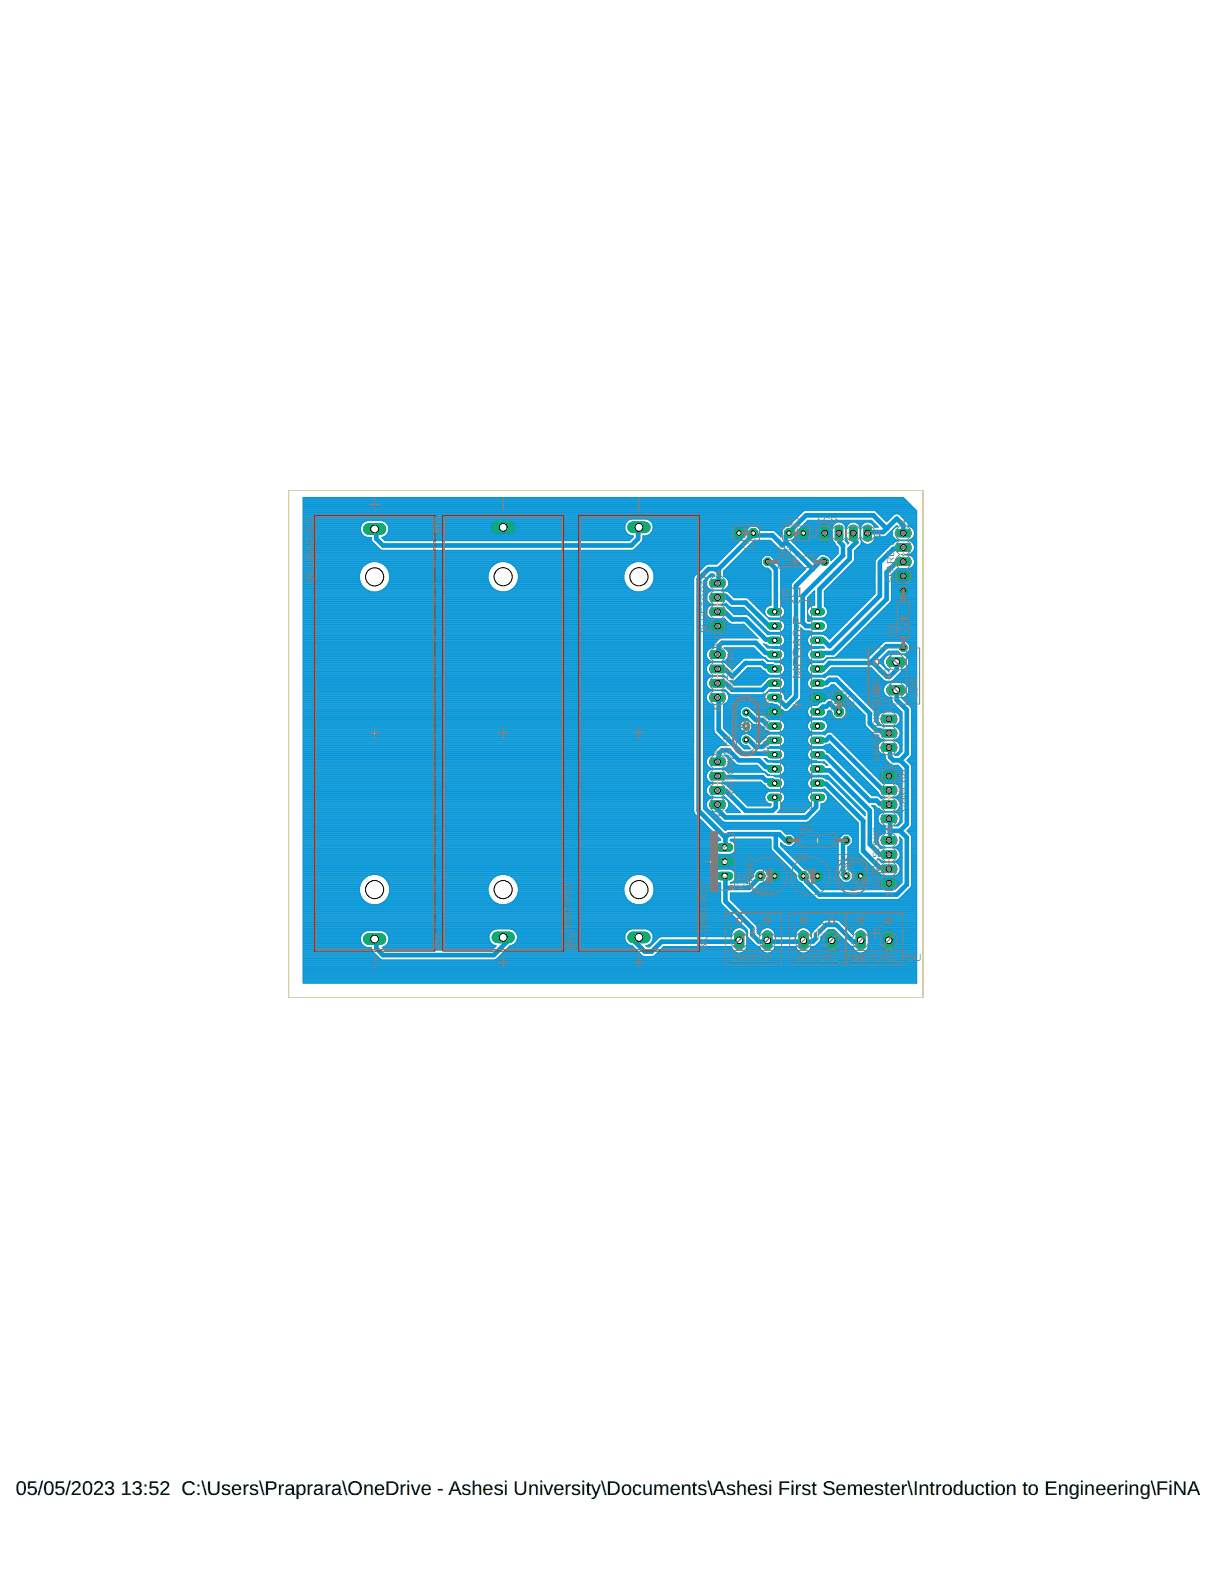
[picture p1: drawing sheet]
<svg xmlns="http://www.w3.org/2000/svg" width="216mm" height="279mm" viewBox="0 0 216 279" stroke-linecap="round" stroke-linejoin="round" font-family="sans-serif">
<defs><g id="words">
<g font-size="3.5">
<text x="2.8" y="265.7">05/05/2023</text>
<text x="21.5" y="265.7">13:52 C:\Users\Praprara\OneDrive - Ashesi University\Documents\Ashesi First Semester\Introduction to Engineering\FiNAL p</text>
</g>
<g font-size="2.5" fill="#808080">
<text x="138.9" y="106">IC1</text>
<text x="142.6" y="111.9" transform="rotate(-90 142.6 111.9)">-P</text>
<text x="142.6" y="116.9" transform="rotate(-90 142.6 116.9)">G</text>
<text x="142.6" y="114.9" transform="rotate(-90 142.6 114.9)">A8</text>
<text x="142.6" y="120.6" transform="rotate(-90 142.6 120.6)">ME</text>
</g>
<g font-size="1.8" fill="#808080">
<text x="55.7" y="95.8" transform="rotate(-90 55.7 95.8)">-</text>
<text x="55.7" y="95.2" transform="rotate(-90 55.7 95.2)">P</text>
<text x="55.7" y="94" transform="rotate(-90 55.7 94)">C</text>
<text x="55.7" y="92.7" transform="rotate(-90 55.7 92.7)">2</text>
<text x="78.6" y="95" transform="rotate(-90 78.6 95)">B</text>
<text x="78.6" y="93.8" transform="rotate(-90 78.6 93.8)">T</text>
<text x="78.6" y="92.7" transform="rotate(-90 78.6 92.7)">5</text>
<text x="139.8" y="93.2">C2</text>
<text x="144.1" y="95.4">1</text>
<text x="145.3" y="93.1">LCD</text>
<text x="155.7" y="95.4">4</text>
<text x="161.1" y="93.2" transform="rotate(-90 161.1 93.2)">4</text>
<text x="55.7" y="101.3" transform="rotate(-90 55.7 101.3)">-</text>
<text x="55.7" y="100.7" transform="rotate(-90 55.7 100.7)">1</text>
<text x="55.7" y="99.7" transform="rotate(-90 55.7 99.7)">8</text>
<text x="55.7" y="98.7" transform="rotate(-90 55.7 98.7)">6</text>
<text x="55.7" y="97.8" transform="rotate(-90 55.7 97.8)">5</text>
<text x="55.7" y="96.8" transform="rotate(-90 55.7 96.8)">0</text>
<text x="131.9" y="97.6">C1</text>
<text x="138.4" y="98.3">R3</text>
<text x="139.2" y="100.5">10k</text>
<text x="55.7" y="103.7" transform="rotate(-90 55.7 103.7)">B</text>
<text x="55.7" y="102.5" transform="rotate(-90 55.7 102.5)">K</text>
<text x="128.1" y="102.1" transform="rotate(-90 128.1 102.1)">4</text>
<text x="158.9" y="103.7" transform="rotate(-90 158.9 103.7)">SPARE</text>
<text x="161.1" y="104.8" transform="rotate(-90 161.1 104.8)">1</text>
<text x="125.9" y="112.5" transform="rotate(-90 125.9 112.5)">BL</text>
<text x="125.9" y="110.4" transform="rotate(-90 125.9 110.4)">UETOOTH</text>
<text x="159" y="113.1" transform="rotate(-90 159 113.1)">R</text>
<text x="159" y="111.8" transform="rotate(-90 159 111.8)">4</text>
<text x="161.1" y="112.3" transform="rotate(-90 161.1 112.3)">1</text>
<text x="161.1" y="111.3" transform="rotate(-90 161.1 111.3)">0</text>
<text x="161.1" y="110.3" transform="rotate(-90 161.1 110.3)">k</text>
<text x="128.1" y="114.9" transform="rotate(-90 128.1 114.9)">11</text>
<text x="130.4" y="117.4" transform="rotate(-90 130.4 117.4)">R</text>
<text x="130.4" y="116.1" transform="rotate(-90 130.4 116.1)">1</text>
<text x="157.3" y="119.7" transform="rotate(-90 157.3 119.7)">2</text>
<text x="130.4" y="122.6" transform="rotate(-90 130.4 122.6)">M</text>
<text x="130.4" y="121.2" transform="rotate(-90 130.4 121.2)">OTO</text>
<text x="136.8" y="125.9" transform="rotate(-90 136.8 125.9)">4</text>
<text x="136.8" y="124.9" transform="rotate(-90 136.8 124.9)">9T</text>
<text x="151.9" y="125.9" transform="rotate(-90 151.9 125.9)">C3</text>
<text x="156.3" y="125.3" transform="rotate(-90 156.3 125.3)">A</text>
<text x="156.3" y="124.1" transform="rotate(-90 156.3 124.1)">N</text>
<text x="156.3" y="122.8" transform="rotate(-90 156.3 122.8)">C</text>
<text x="156.3" y="121.6" transform="rotate(-90 156.3 121.6)">E</text>
<text x="157.3" y="124.7" transform="rotate(-90 157.3 124.7)">1</text>
<text x="163" y="124" transform="rotate(-90 163 124)">LDR</text>
<text x="128.1" y="126.5" transform="rotate(-90 128.1 126.5)">4</text>
<text x="136.8" y="129.7" transform="rotate(-90 136.8 129.7)">AH</text>
<text x="136.8" y="127.2" transform="rotate(-90 136.8 127.2)">C</text>
<text x="156.3" y="131.7" transform="rotate(-90 156.3 131.7)">RPDIS</text>
<text x="156.3" y="126.3" transform="rotate(-90 156.3 126.3)">T</text>
<text x="128.1" y="134" transform="rotate(-90 128.1 134)">1</text>
<text x="129.7" y="134.1" transform="rotate(-90 129.7 134.1)">QF1</text>
<text x="130.4" y="137.8" transform="rotate(-90 130.4 137.8)">O</text>
<text x="130.4" y="136.4" transform="rotate(-90 130.4 136.4)">R2</text>
<text x="136.8" y="134.1" transform="rotate(-90 136.8 134.1)">8M10</text>
<text x="156.3" y="135.4" transform="rotate(-90 156.3 135.4)">S</text>
<text x="156.3" y="134.2" transform="rotate(-90 156.3 134.2)">HA</text>
<text x="158.6" y="136.5" transform="rotate(-90 158.6 136.5)">1</text>
<text x="130.4" y="141.7" transform="rotate(-90 130.4 141.7)">M</text>
<text x="130.4" y="140.2" transform="rotate(-90 130.4 140.2)">O</text>
<text x="130.4" y="138.8" transform="rotate(-90 130.4 138.8)">T</text>
<text x="128.1" y="145.5" transform="rotate(-90 128.1 145.5)">4</text>
<text x="142.2" y="147.8">R2</text>
<text x="158.6" y="148.1" transform="rotate(-90 158.6 148.1)">44</text>
<text x="160.9" y="144.3" transform="rotate(-90 160.9 144.3)">CAMERA</text>
<text x="129.4" y="153.8" transform="rotate(-90 129.4 153.8)">2</text>
<text x="129.4" y="151.3" transform="rotate(-90 129.4 151.3)">3</text>
<text x="133.9" y="155.3" transform="rotate(-90 133.9 155.3)">5</text>
<text x="133.9" y="154.3" transform="rotate(-90 133.9 154.3)">T</text>
<text x="133.9" y="153.2" transform="rotate(-90 133.9 153.2)">V</text>
<text x="141.1" y="153">C8</text>
<text x="148.7" y="153">C</text>
<text x="150" y="153">7</text>
<text x="154.8" y="155.2">LED1</text>
<text x="156.3" y="155" transform="rotate(-90 156.3 155)">RASONIC</text>
<text x="101.6" y="162" transform="rotate(-90 101.6 162)">0</text>
<text x="101.6" y="161" transform="rotate(-90 101.6 161)">-</text>
<text x="101.6" y="160.4" transform="rotate(-90 101.6 160.4)">P</text>
<text x="101.6" y="159.2" transform="rotate(-90 101.6 159.2)">C</text>
<text x="101.6" y="157.9" transform="rotate(-90 101.6 157.9)">2</text>
<text x="125.7" y="162" transform="rotate(-90 125.7 162)">0</text>
<text x="125.7" y="161" transform="rotate(-90 125.7 161)">-</text>
<text x="125.7" y="160.4" transform="rotate(-90 125.7 160.4)">P</text>
<text x="125.7" y="159.2" transform="rotate(-90 125.7 159.2)">C</text>
<text x="125.7" y="157.9" transform="rotate(-90 125.7 157.9)">2</text>
<text x="129.4" y="156.3" transform="rotate(-90 129.4 156.3)">1</text>
<text x="132.3" y="158.2" transform="rotate(-90 132.3 158.2)">I</text>
<text x="132.3" y="157.8" transform="rotate(-90 132.3 157.8)">C</text>
<text x="132.3" y="156.5" transform="rotate(-90 132.3 156.5)">2</text>
<text x="133.3" y="158.9">100U</text>
<text x="133.9" y="158.2" transform="rotate(-90 133.9 158.2)">780</text>
<text x="156.3" y="158.2" transform="rotate(-90 156.3 158.2)">U</text>
<text x="156.3" y="157" transform="rotate(-90 156.3 157)">L</text>
<text x="156.3" y="156.1" transform="rotate(-90 156.3 156.1)">T</text>
<text x="158.6" y="159.4" transform="rotate(-90 158.6 159.4)">1</text>
<text x="78.6" y="167.7" transform="rotate(-90 78.6 167.7)">T</text>
<text x="78.6" y="166.6" transform="rotate(-90 78.6 166.6)">6</text>
<text x="101.6" y="167.7" transform="rotate(-90 101.6 167.7)">K</text>
<text x="101.6" y="166.6" transform="rotate(-90 101.6 166.6)">-</text>
<text x="101.6" y="166" transform="rotate(-90 101.6 166)">1</text>
<text x="101.6" y="165" transform="rotate(-90 101.6 165)">8</text>
<text x="101.6" y="164" transform="rotate(-90 101.6 164)">6</text>
<text x="101.6" y="163" transform="rotate(-90 101.6 163)">5</text>
<text x="102.7" y="167.7" transform="rotate(-90 102.7 167.7)">T</text>
<text x="102.7" y="166.6" transform="rotate(-90 102.7 166.6)">4</text>
<text x="125.7" y="167.7" transform="rotate(-90 125.7 167.7)">K-</text>
<text x="125.7" y="166" transform="rotate(-90 125.7 166)">1</text>
<text x="125.7" y="165" transform="rotate(-90 125.7 165)">8</text>
<text x="125.7" y="164" transform="rotate(-90 125.7 164)">6</text>
<text x="125.7" y="163" transform="rotate(-90 125.7 163)">5</text>
<text x="129.3" y="165.2">1</text>
<text x="134.3" y="165.2">2</text>
<text x="140.7" y="165.2">1</text>
<text x="145.7" y="165.2">2</text>
<text x="150.9" y="165.2">1</text>
<text x="155.9" y="165.2">2</text>
<text x="78.6" y="168.9" transform="rotate(-90 78.6 168.9)">B</text>
<text x="101.6" y="168.9" transform="rotate(-90 101.6 168.9)">B</text>
<text x="102.7" y="168.9" transform="rotate(-90 102.7 168.9)">B</text>
<text x="125.7" y="168.9" transform="rotate(-90 125.7 168.9)">B</text>
<text x="130" y="170.9">SWITCH</text>
<text x="141.4" y="170.9">MOTOR1_PSMUOTOR2_PSU</text>
</g>
</g></defs>
<g fill="none" stroke="#0696d7" stroke-width=".18">
<path d="M53.9 88.4h106.6l2.4 2.4v84h-109zM53.9 94.7h10.3M53.9 94.8h10.4M53.9 93.6h10.2M53.9 99.8h73.9M53.9 92.2h87.5M53.9 96.1h12.1M53.9 92.8h10.8M53.9 98.7h75M53.9 98.5h75.3M53.9 92.4h57.8M53.9 96.8h12.8"/>
<path d="M53.9 95.4h11.2M53.9 93.5h10.2M53.9 99.9h12M53.9 99.7h74.1M53.9 99.5h74.2M53.9 99.4h74.3M53.9 99.3h74.4M53.9 99.2h74.5M53.9 99.1h74.7M53.9 99h74.8M53.9 98.8h74.9M53.9 98.6h75.2"/>
<path d="M53.9 98.3h75.4M53.9 98.2h75.5M53.9 98.1h75.6M53.9 98h75.7M53.9 97.9h75.9M53.9 97.7h13.8M53.9 97.6h13.6M53.9 97.5h13.5M53.9 97.4h13.4M53.9 97.3h13.2M53.9 97.1h13.1M53.9 97h13"/>
<path d="M53.9 96.9h12.9M53.9 96.6h12.6M53.9 96.5h12.5M53.9 96.4h12.4M53.9 96.3h12.3M53.9 96.2h12.2M53.9 95.9h12.1M53.9 95.8h12.1M53.9 95.7h12.1M53.9 95.6h12.1M53.9 95.3h10.9M53.9 95.2h10.7"/>
<path d="M53.9 95.1h10.6M53.9 95h10.5M53.9 94.6h10.3M53.9 94.5h10.2M53.9 94.4h10.2M53.9 94.2h10.2M53.9 94.1h10.2M53.9 94h10.2M53.9 93.9h10.2M53.9 93.8h10.2M53.9 93.4h10.3M53.9 93.3h10.3"/>
<path d="M53.9 93.2h10.4M53.9 93h10.5M53.9 92.9h10.6M53.9 92.7h11M53.9 92.6h11.3M53.9 92.3h58.1M53.9 92.1h87.6M53.9 91.9h87.7M53.9 91.8h87.9M53.9 91.7h88M53.9 91.6h88.1M53.9 91.5h88.2"/>
<path d="M53.9 91.4h88.3M53.9 91.2h88.5M53.9 91.1h88.6M53.9 91h88.7M53.9 90.9h88.8M53.9 90.7h89.1M53.9 90.6h108.8M53.9 90.5h108.7M53.9 90.4h108.6M53.9 90.3h108.4M53.9 90.1h108.3M53.9 90h108.2"/>
<path d="M53.9 89.9h108.1M53.9 89.8h108M53.9 89.7h107.9M53.9 89.5h107.7M53.9 89.4h107.6M53.9 89.3h107.5M53.9 89.2h107.4M53.9 89h107.2M53.9 88.9h107.1M53.9 88.8h107M53.9 88.7h106.9M53.9 88.6h106.8"/>
<path d="M53.9 88.5h106.6M66 95.9l.1 .3 1.5 1.5 .3 .1h44.5l.3-.1 1.2-1.2 .4-.6M66.2 99.8a2.83 2.83 0 0 0-2.1 1.7M66.9 99.8a2.76 2.76 0 0 1 2.2 1.7M67.2 99.9h21.5M67.9 95.6h44.5M67.9 92.6h43.7M68 95.7h44.2M68.1 95.4h44.4M68.1 95.8h44M68.2 92.7h19.8M68.3 95.9h43.7"/>
<path d="M68.4 96.1h43.5M68.4 95.3h44.1M68.5 92.8h19.3M68.5 95.2h43.7M68.6 92.9h19M68.6 95.1h43.3M68.7 93h18.8M68.8 95h42.8M68.8 93.2h18.6M68.9 94.8h42.6M68.9 93.3h18.5M68.9 94.7h19"/>
<path d="M69 93.4h18.3M69 94.6h18.7M69 93.5h18.3M69 94.5h18.6M69 93.6h42M69.1 94.4h18.4M69.1 94.2h18.3M69.1 94.1h18.2M69.1 94h18.2M69.1 93.9h18.2M69.1 93.8h20.2M87.3 93.6v.1"/>
<path d="M87.3 93.8h4.3M87.3 93.8h.1M87.3 93.8v.2M87.3 94l.1 .1M87.4 94.1l.3 .5 .6 .2M87.4 93.2l.3-.3 .4-.3h1.2v2.2M87.4 93.2l-.1 .4M89.1 99.8a2.74 2.74 0 0 0-2.2 1.7M89.3 94.7h.2M89.3 92.8h.2M89.3 93.5h.2M89.3 94.6h.2"/>
<path d="M89.3 94.5h.2M89.3 94.4h.2M89.3 94.2h.2M89.3 94.1h.2M89.3 94h.2M89.3 93.9h.2M89.3 93.4h.2M89.3 93.3h.2M89.3 93.2h.2M89.3 93h.2M89.3 92.9h.2M89.3 92.7h.2"/>
<path d="M89.5 93.8h21.5M89.8 99.8a2.74 2.74 0 0 1 2.1 1.7M90.1 99.9h22.8M90.8 92.7h20.6M91 94.7h20.4M91.1 92.8h20.2M91.1 94.6h20.2M91.2 92.9h20M91.3 94.5h19.9M91.3 93h19.9M91.4 94.4h19.7M91.4 93.2h19.7"/>
<path d="M91.4 94.2h19.7M91.5 93.3h19.6M91.5 93.3l-.3-.4-.5-.3h-1.2v2.2M91.5 94.1l-.3 .5-.7 .2M91.5 93.3l.1 .3M91.5 94.1h19.6M91.5 93.4h19.5M91.5 94h19.5M91.5 93.5h19.5M91.5 93.9h19.5M91.6 93.8l-.1 .3M91.6 93.8h.1"/>
<path d="M91.6 93.6v.1M111 93.4v.6M111 94l.2 .6 .5 .4M111.7 95l.8 .2v.2l-.7 .7h-43.4l-.6-.6a1.52 1.52 0 0 0 1.3-1.4 1.52 1.52 0 0 0-1.2-1.6h-2.7a1.54 1.54 0 0 0-1.1 1.9 1.54 1.54 0 0 0 1.9 1.1v.4M112.2 92.2l-.5 .3-.5 .4-.2 .5M112.6 97.7h17.3M112.8 97.6h17.2M112.9 97.5h17.2M113 97.4h17.2M113.1 97.3h17.3M113.2 99.8a2.76 2.76 0 0 0-2.2 1.7M113.2 97.1h17.3"/>
<path d="M113.4 97h17.2M113.5 96.9h17.2M113.6 96.8h17.3M113.7 96.6h17.3M113.8 96.5h17.3M113.9 99.8a2.83 2.83 0 0 1 2.2 1.7M114 96.4h17.2M114.1 96.3h17.2M114.2 96.2h17.2M114.2 96.1h17.4M114.2 99.9h13.5M114.3 95.4h16.4"/>
<path d="M114.3 95.9h17.4M114.3 95.8h17.5M114.3 95.7h17.6M114.3 95.6h16.6M114.3 95.3h16.3M114.9 92.2l.5 .3 .4 .4 .3 .5M114.9 95.2h15.6M115.1 92.3h26.2M115.2 95.1h15.2M115.3 92.4h25.9M115.4 95h15M115.5 92.6h25.5"/>
<path d="M115.6 94.8h17M115.6 92.7h25.3M115.7 94.7h16.9M115.8 92.8h25M115.8 94.6h14.6M115.8 92.9h24.9M115.9 94.5h14.5M115.9 93h24.6M115.9 94.4h14.6M116 93.2h24.4M116 94.2h14.6M116 93.3h24.3"/>
<path d="M116 94.1h14.7M116.1 93.6h17.1M116.1 94a1.52 1.52 0 0 1-1.8 1.2v.7M116.1 93.4v.6M116.1 94h14.7M116.1 93.9h16.9M116.1 93.8h17M116.1 93.4h24.1M130.2 99.9h5.1M130.3 99.8h5M130.4 99.7h4.9M130.4 94.7v-.3l.6-.5h.2v1.8h-.2l-.6-.6v-.3"/>
<path d="M130.5 99.5h4.8M130.6 99.4h4.7M130.8 99.3h4.5M130.9 99.2h4.6M131 99.1h4.6M131.1 99h4.6M131.2 95.4h.2M131.2 98.8h4.6M131.2 95.6h.2M131.2 95.3h.2M131.2 95.2h.2M131.2 95.1h.2"/>
<path d="M131.2 95h.2M131.2 94.6h.2M131.2 94.5h.2M131.2 94.4h.2M131.2 94.2h.2M131.2 94.1h.2M131.2 94h.2M131.4 98.7h9.4M131.5 98.6h9.2M131.6 98.5h8.9M131.7 98.3h8.7M131.7 95.6h.4"/>
<path d="M131.8 94h1M131.8 98.2h8.5M131.9 95.4h.3M131.9 94.1h.8M132 98.1h8.2M132 95.3h.3M132 94.2h.6M132.1 98h8M132.1 95.2h.3M132.1 94.4h.5M132.2 94.7v-.3l-.5-.5h-.3v1.8h.3l.5-.6v-.3M132.2 95.1h.3"/>
<path d="M132.2 95h.4M132.2 94.6h.4M132.2 94.5h.4M132.2 97.9h7.7M132.3 97.7h6.4M132.4 97.6h6.1M132.6 97.5h5.8M132.7 97.4h5.6M132.8 97.3h5.3M132.9 97.1h5.1M133.1 97h4.8M133.2 96.9h4.6"/>
<path d="M133.3 96.8h4.4M133.3 93.5l-.7 .8v.7l-5.2 5.3h-12.4M133.4 96.6h4.1M133.5 96.5h3.9M133.6 96.4h3.7M133.8 96.3h3.4M133.9 96.2h3.2M134.4 93.5l.7 .8h2.3l.4 .1 1 1.1v-.3M134.5 93.6h5.1M134.6 93.8h4.8M134.7 93.9h4.6M134.9 94h4.3"/>
<path d="M135 94.1h4.1M135.1 94.2h3.8M135.9 98.7l-.6 .7v.9l.6 .7h.6l.5 .5v6.1a1.1 1.1 0 0 0-1.1 1.4M136.8 98.7l.7 .7v.1M136.9 98.8h4M137.1 99h3.9M137.2 99.1h3.9M137.3 99.2h4M137.4 99.3h4M137.5 99.5l1.1 1.1 .1 .4v6.7a1.07 1.07 0 0 1 .7 1.3M137.5 99.5h4.1M137.5 99.4h4"/>
<path d="M137.6 94.4h1.3M137.6 99.7h4.2M137.8 99.8h4.1M137.8 94.5h1.1M137.9 99.9h4.1M137.9 94.6h1M138 94.7h.9M138.2 94.8h.6M138.3 95h.5M138.4 95.1h.4M138.5 95.2h.3M138.7 95.3h.1"/>
<path d="M138.8 95.4h.1M138.8 95v.2M138.8 94.8v.2M139.4 97.7h.4M139.6 97.6h.1M139.7 93.5l-.8 .8-.1 .5M140.7 96.2h5.3M140.8 96.3h5.4M140.8 95.9h5M140.9 96.4h7.4M140.9 95.8h4.9M141.1 96.5h7.2"/>
<path d="M141.1 95.7h4.6M141.2 96.6h7.2M141.2 95.6h1.1M141.3 96.8h7.1M141.3 95.4h.9M141.4 96.9h7.1M141.4 95.3h.6M141.5 94.7h6.4M141.5 94.8h6.4M141.5 95.2h.4M141.5 95.1h.4M141.5 95h.4"/>
<path d="M141.5 94.6h.4M141.5 97h7.1M141.5 94.5h.4M141.6 97.1h7.2M141.7 94.4h.2M141.8 97.3h7.1M141.8 94.2h.2M141.9 94.7v-.3l.5-.5h.3v1.8h-.3l-.5-.6v-.3M141.9 97.4h7M141.9 94.1h.2M142 97.5h6.9M142 94h.3"/>
<path d="M142.1 97.6h6.8M142.2 93.9h3.5M142.3 97.7h6.6M142.3 93.8h3.4M142.4 93.6h3.4M142.4 97.9h6.5M142.5 98h6.4M142.5 93.5h3.4M142.6 98.1h6.3M142.6 93.4h3.4M142.7 95.4h.1M142.7 95.6h.1"/>
<path d="M142.7 95.3h.1M142.7 95.2h.1M142.7 95.1h.1M142.7 95h.1M142.7 94.6h.1M142.7 94.5h.1M142.7 94.4h.1M142.7 94.2h.1M142.7 94.1h.1M142.7 94h.1M142.7 90.8l.4-.1h12.2l.4 .1M142.7 90.8l-2.6 2.7h-24"/>
<path d="M142.7 98.2h6.2M142.7 93.3h3.4M142.9 98.3h6M142.9 93.2h5.3M143 98.5h5.8M143 93h5.3M143.1 98.6h2.7M143.1 92.9h5.4M143.2 95.6h2.5M143.2 98.7h2.4M143.2 94h2.5M143.2 92.8h12"/>
<path d="M143.3 95.4h2.4M143.3 98.8h2.2M143.3 94.1h2.4M143.4 92.7h11.6M143.4 95.3h2.3M143.4 94.2h2.3M143.5 99h1.9M143.5 92.6h11.4M143.5 95.2h2.2M143.6 94.4h2.1M143.6 99.1h1.7M143.6 94.7v-.3l-.5-.5h-.3v1.8h.3l.5-.6v-.3"/>
<path d="M143.6 95.1h2.1M143.6 95h2.1M143.6 94.6h2.1M143.6 94.5h2.1M143.7 99.2h1.4M143.8 99.3h1.2M144 99.4h.9M144.1 99.5h.7M144.2 99.7h.5M144.3 99.8h.2M145.7 94.8l.1 1.1M145.7 93.8v.9"/>
<path d="M145.8 95.9l.2 .3M145.9 96.1l-5.4-.1 3.9 3.9 1.2-1.2M146 96.2l.5 .2M146 98.5l-.4 .2M146.4 98.5l.2 .1M146.5 93.2v3.2M146.5 93.2h.1M146.5 93.2l-.5 .2-.3 .4M146.5 96.4h.1M146.5 93.6h.1M146.5 96.1h.1M146.5 95.4h.1"/>
<path d="M146.5 93.5h.1M146.5 96.3h.1M146.5 96.2h.1M146.5 95.9h.1M146.5 95.8h.1M146.5 95.7h.1M146.5 95.6h.1M146.5 95.3h.1M146.5 95.2h.1M146.5 95.1h.1M146.5 95h.1M146.5 94.6h.1"/>
<path d="M146.5 94.5h.1M146.5 94.4h.1M146.5 94.2h.1M146.5 94.1h.1M146.5 94h.1M146.5 93.9h.1M146.5 93.8h.1M146.5 93.4h.1M146.5 93.3h.1M146.6 93.2h.1M146.6 93.2v3.2M146.6 96.4h.1"/>
<path d="M146.6 93.2l.3 .1 .4 .3 .1 1.1M146.6 98.6l.3 .1M146.6 98.6h2.1M146.8 98.7h1.8M146.9 96.3h1.2M147 93.3h1.1M147.1 96.2l-.5 .2M147.1 96.2h.9M147.1 98.8h1.4M147.1 93.4h.9M147.2 96.1h.8M147.2 93.5h.8"/>
<path d="M147.2 99h1.2M147.3 95.9h.6M147.3 93.6h.6M147.3 99.1h1M147.3 95.8h.6M147.3 93.8h.6M147.4 95.7h.5M147.4 94.8v.8l-.3 .6M147.4 95.4h.5M147.4 95.6h.5M147.4 95.3h.5M147.4 95.2h.5"/>
<path d="M147.4 95.1h.5M147.4 95h.5M147.4 94.6h.5M147.4 94.5h.5M147.4 94.4h.5M147.4 94.2h.5M147.4 94.1h.5M147.4 94h.5M147.4 93.9h.5M147.5 99.2h.6M147.6 99.3h.4M147.7 99.5h.1"/>
<path d="M147.7 99.4h.2M147.9 93.8v2l.4 .7M148.3 96.5l.2 .3 .4 .5v1.1l-1.2 1.3v-.3l-.7-.7M148.8 92.8l-.4 .2-.5 .8M149.3 92.8l.5 .2 .5 .8M149.6 92.9h1.5M149.8 93h1.1M150 93.2h.7M150.1 93.3h.5M150.2 93.4h.4M150.2 96.1h.3M150.2 93.5h.3"/>
<path d="M150.2 96.2h.4M150.2 95.9h.3M150.3 93.6h.2M150.3 95.8h.1M150.3 94.7h.1M150.3 94.8h.1M150.3 93.8v2l-.1 .3 .4 .6 .2-.2-.4-.7v-2M150.3 95.4h.1M150.3 95.7h.1M150.3 95.6h.1M150.3 95.3h.1M150.3 95.2h.1"/>
<path d="M150.3 95.1h.1M150.3 95h.1M150.3 94.6h.1M150.3 94.5h.1M150.3 94.4h.1M150.3 94.2h.1M150.3 94.1h.1M150.3 94h.1M150.3 93.9h.1M150.3 93.8h.1M150.4 96.3h.3M150.5 96.4h.3"/>
<path d="M150.6 96.5h.2M150.6 96.6h.1M151.4 92.8l-.5 .2-.5 .8M151.6 99.9h3.9M151.7 99.8h3.8M151.8 99.7h3.7M151.8 99.5h3.8M151.8 98.7h4.6M151.8 98.5h4.8M151.8 99.4h3.8M151.8 99.3h4M151.8 99.2h4.1"/>
<path d="M151.8 99.1h4.2M151.8 99h4.3M151.8 98.8h4.5M151.8 98.6h4.7M151.8 98.3h4.9M151.8 98.2h5M151.8 98.1h5.2M151.8 98h5.3M151.9 92.8l.4 .2 .5 .8M151.9 97.9h5.3M152 97.7h5.3M152.1 97.6h5.4"/>
<path d="M152.2 92.9h1.4M152.3 97.5h5.3M152.4 97.4h5.3M152.4 93h1M152.5 97.3h5.3M152.5 93.2h.8M152.6 97.1h5.3M152.6 93.3h.6M152.7 93.4h.4M152.7 93.5h.4M152.7 97h5.4M152.8 93.6h.2"/>
<path d="M152.8 94.7h.2M152.8 94.8h.2M152.8 95.8l.3 .4M152.8 95.8h.2M152.8 93.8v2M152.8 95.4h.2M152.8 95.7h.2M152.8 95.6h.2M152.8 95.3h.2M152.8 95.2h.2M152.8 95.1h.2M152.8 95h.2"/>
<path d="M152.8 94.6h.2M152.8 94.5h.2M152.8 94.4h.2M152.8 94.2h.2M152.8 94.1h.2M152.8 94h.2M152.8 93.9h.2M152.8 93.8h.2M152.9 96.9h5.3M153 93.8v2l.1 .4 .8 .6M153 96.8h5.3M153 95.9h.1"/>
<path d="M153 96.1h.1M153 96.6h.7M153 96.5h.4M153 96.2h.1M153.1 96.5l-.2 .3-1.1 1.1v1.6l-.1 .3-5.2 5.3v2.7M153.1 96.2v.3M153.1 96.4h.2M153.1 96.3h.1M153.9 92.8l-.4 .2-.4 .3-.1 .5M154.4 92.8l.5 .2 .5 .7h.7l-1.3-1.2h-11.2l-2.1 2.1v.7l-.8 .7M154.6 96.6h4.1M154.7 92.9h.6"/>
<path d="M154.9 96.5h3.9M154.9 93h.5M155 96.4h3.9M155 93.2h.5M155.1 96.3h3.9M155.2 93.3h.4M155.2 96.2h4.1M155.2 93.4h.6M155.3 96.1h7.6M155.3 93.5h.6M155.3 93.6h.7M155.3 95.9h4.1"/>
<path d="M155.4 95.8h3.7M155.4 95.7h3.5M155.4 95.6h3.4M155.4 90.7h7.4M155.6 99.4l-.1 .4v5.7l-8.1 8.1-.7-.7M155.7 90.8l1.8 2 1.4-1.4 .3-.1 .6 .1 1.2 1.2M155.7 90.9h7.2M155.8 91h7.1M155.9 91.1h7M156 91.2h6.9M156.1 91.4h3M156.3 91.5h2.5"/>
<path d="M156.4 91.6h2.3M156.5 91.7h2.1M156.6 91.8h1.9M156.8 91.9h1.5M156.9 92.1h1.3M157 92.2h1.1M157.1 95.4l.3-.1 1.9-1.9 .2 .2a1.24 1.24 0 0 0-1 .9 1.24 1.24 0 0 0 .6 1.3M157.1 92.3h.9M157.2 92.4h.7M157.4 92.6h.4M157.4 95.3h1.3M157.5 92.7h.1"/>
<path d="M157.5 95.2h1.1M157.6 95.1h1M157.8 95h.7M157.9 94.8h.6M158 94.7h.5M158.1 94.6h.4M158.3 94.5h.2M158.4 94.4h.2M158.5 94.2h.1M158.6 94.1h.1M158.7 95.4h-3.3a1.22 1.22 0 0 1-1 1.4M158.7 94h.1"/>
<path d="M158.9 93.9h.1M159 93.8h.1M159.1 93.6h.2M159.2 93.5h.3M159.6 91.4h3.3M159.9 91.5h3M160 91.6h2.9M160.1 91.7h2.8M160.2 91.8h2.7M160.3 91.9h2.6M160.4 98.6a1.96 1.96 0 0 1 1.9 .6l.2 .4v.5l-.2 .4M160.4 98.6h2.5"/>
<path d="M160.5 92.1h2.4M160.6 92.2h2.3M160.7 92.3h2.2M160.8 92.4h2.1M160.9 92.6h2M161 92.6l.3 .3 .1 .7a1.23 1.23 0 0 1 1.1 1.1 1.23 1.23 0 0 1-1 1.3h-2l-.4-.2M161.1 92.7h1.8M161.2 92.8h1.7M161.3 92.9h1.6M161.3 93h1.6M161.4 93.2h1.5M161.4 93.5h1.5"/>
<path d="M161.4 93.4h1.5M161.4 93.3h1.5M161.6 95.9h1.3M161.7 98.5h1.2M161.7 98.7h1.2M161.7 96.2h1.2M161.7 93.6h1.2M161.9 98.3h1M161.9 95.8h1M162 96.3l-.5-.2h-2l-.4 .2a.94 .94 0 0 1-.8 .5l-2.7 2.6M162 96.3a1.25 1.25 0 0 1 .3 1.7M162 98.8h.9"/>
<path d="M162 96.3h.9M162 93.8h.9M162.1 98.2h.8M162.1 95.7h.8M162.1 99h.8M162.1 96.4h.8M162.1 93.9h.8M162.2 98.1h.7M162.2 95.6h.7M162.2 99.1h.7M162.2 96.5h.7M162.2 94h.7"/>
<path d="M162.3 95.4h.6M162.3 98l-.3 .3-.5 .2h-1.2l.1 .1M162.3 98h.6M162.3 99.2h.6M162.3 96.6h.6M162.3 94.1h.6M162.4 96.8h.5M162.4 99.3h.5M162.4 97.9h.5M162.4 95.3h.5M162.4 94.2h.5M162.4 99.4h.5"/>
<path d="M162.4 97.7h.5M162.4 96.9h.5M162.4 95.2h.5M162.4 94.4h.5M162.5 97.6h.4M162.5 95.1h.4M162.5 99.5h.4M162.5 97h.4M162.5 94.5h.4M162.5 94.7h.4M162.5 94.8h.4M162.5 99.8h.4"/>
<path d="M162.5 99.9h.4M162.5 99.7h.4M162.5 97.5h.4M162.5 97.4h.4M162.5 97.3h.4M162.5 97.1h.4M162.5 95h.4M162.5 94.6h.4M53.9 102.3h10M53.9 119.9h69.4M53.9 105.2h69.4M53.9 110.2h69.4"/>
<path d="M53.9 105h11.5M53.9 111.4h69.4M53.9 112.7h69.4M53.9 107.5h69.4M53.9 116.9h69.4M53.9 115.2h69.4M53.9 114.5h69.4M53.9 102.4h10M53.9 110.4h69.4M53.9 100.3h11.2M53.9 117.8h69.4M53.9 116.3h69.4"/>
<path d="M53.9 115.7h69.4M53.9 105.7h69.4M53.9 104.9h11.3M53.9 119.8h69.4M53.9 119.7h69.4M53.9 119.6h69.4M53.9 119.4h69.4M53.9 119.3h69.4M53.9 119.2h69.4M53.9 119.1h69.4M53.9 119h69.4M53.9 118.9h69.4"/>
<path d="M53.9 118.7h69.4M53.9 118.6h69.4M53.9 118.5h69.4M53.9 118.4h69.4M53.9 118.2h69.4M53.9 118.1h69.4M53.9 118h69.4M53.9 117.9h69.4M53.9 117.6h69.4M53.9 117.5h69.4M53.9 117.4h69.4M53.9 117.3h69.4"/>
<path d="M53.9 117.2h69.4M53.9 117h69.4M53.9 116.8h69.4M53.9 116.7h69.4M53.9 116.5h69.4M53.9 116.4h69.4M53.9 116.2h69.4M53.9 116.1h69.4M53.9 116h69.4M53.9 115.8h69.4M53.9 115.6h69.4M53.9 115.5h69.4"/>
<path d="M53.9 115.4h69.4M53.9 115.1h69.4M53.9 115h69.4M53.9 114.9h69.4M53.9 114.7h69.4M53.9 114.6h69.4M53.9 114.4h69.4M53.9 114.3h69.4M53.9 114.2h69.4M53.9 114h69.4M53.9 113.9h69.4M53.9 113.8h69.4"/>
<path d="M53.9 113.7h69.4M53.9 113.5h69.4M53.9 113.4h69.4M53.9 113.3h69.4M53.9 113.2h69.4M53.9 113.1h69.4M53.9 112.9h69.4M53.9 112.8h69.4M53.9 112.6h69.4M53.9 112.5h69.4M53.9 112.3h69.4M53.9 112.2h69.4"/>
<path d="M53.9 112.1h69.4M53.9 112h69.4M53.9 111.8h69.4M53.9 111.7h69.4M53.9 111.6h69.4M53.9 111.5h69.4M53.9 111.3h69.4M53.9 111.1h69.4M53.9 111h69.4M53.9 110.9h69.4M53.9 110.8h69.4M53.9 110.6h69.4"/>
<path d="M53.9 110.5h69.4M53.9 110.3h69.4M53.9 110h69.4M53.9 109.9h69.4M53.9 109.8h69.4M53.9 109.7h69.4M53.9 109.6h69.4M53.9 109.4h69.4M53.9 109.3h69.4M53.9 109.2h69.4M53.9 109.1h69.4M53.9 109h69.4"/>
<path d="M53.9 108.8h69.4M53.9 108.7h69.4M53.9 108.6h69.4M53.9 108.5h69.4M53.9 108.4h69.4M53.9 108.2h69.4M53.9 108.1h69.4M53.9 108h69.4M53.9 107.9h69.4M53.9 107.8h69.4M53.9 107.6h69.4M53.9 107.4h69.4"/>
<path d="M53.9 107.3h69.4M53.9 107.1h69.4M53.9 107h69.4M53.9 106.9h69.4M53.9 106.8h69.4M53.9 106.7h69.4M53.9 106.6h69.4M53.9 106.4h69.4M53.9 106.3h69.4M53.9 106.2h69.4M53.9 106.1h69.4M53.9 105.9h69.4"/>
<path d="M53.9 105.8h69.4M53.9 105.6h69.4M53.9 105.5h69.4M53.9 105.3h69.4M53.9 105.1h11.9M53.9 104.7h11.1M53.9 104.6h11M53.9 104.5h10.8M53.9 104.4h10.7M53.9 104.2h10.6M53.9 104.1h10.5M53.9 104h10.4"/>
<path d="M53.9 103.9h10.3M53.9 103.8h10.3M53.9 103.7h10.2M53.9 103.5h10.2M53.9 103.4h10.1M53.9 103.3h10.1M53.9 103.2h10M53.9 103h10M53.9 102.9h10M53.9 102.8h10M53.9 102.7h10M53.9 102.6h10"/>
<path d="M53.9 102.2h10M53.9 102.1h10M53.9 102h10M53.9 101.8h10.1M53.9 101.7h10.1M53.9 101.6h10.1M53.9 101.5h10.2M53.9 101.4h10.2M53.9 101.2h10.3M53.9 101.1h10.4M53.9 101h10.4M53.9 100.9h10.5"/>
<path d="M53.9 100.8h10.6M53.9 100.6h10.7M53.9 100.5h10.9M53.9 100.4h11M53.9 100.2h11.4M53.9 100h11.6M64.1 101.5a2.72 2.72 0 0 0 2.1 3.7M67.4 105.1h21.2M67.6 100h20.7M67.7 105h20.6M67.8 100.2h20.3M67.9 104.9h20.2"/>
<path d="M68.1 100.3h19.8M68.1 104.7h19.8M68.2 100.4h19.5M68.3 104.6h19.4M68.4 100.5h19.2M68.4 104.5h19.2M68.5 100.6h19M68.5 104.4h19M68.6 100.8h18.8M68.6 104.2h18.8M68.7 100.9h18.5M68.7 104.1h18.5"/>
<path d="M68.8 101h18.4M68.8 104h18.4M68.9 101.1h18.2M68.9 103.9h18.2M68.9 101.2h18.2M69 103.8h18M69 101.4h18M69 103.7h18M69.1 101.5a2.73 2.73 0 0 1-2.2 3.7M69.1 101.5h17.8M69.1 103.5h17.8M69.1 103.4h17.8"/>
<path d="M69.1 101.6h17.8M69.1 101.7h17.7M69.2 103.3h17.6M69.2 103.2h17.6M69.2 101.8h17.6M69.2 102h17.6M69.2 103h17.6M69.2 102.9h17.5M69.2 102.1h17.5M69.3 102.3h17.4M69.3 102.4h17.4M69.3 102.8h17.4"/>
<path d="M69.3 102.7h17.4M69.3 102.6h17.4M69.3 102.2h17.4M86.9 101.5a2.71 2.71 0 0 0 2.5 3.7 2.71 2.71 0 0 0 2.5-3.7M90.2 105.1h22.6M90.5 100h22M90.5 105h21.9M90.7 100.2h21.5M90.7 104.9h21.5M90.9 100.3h21.1M91 104.7h21M91.1 100.4h20.7"/>
<path d="M91.1 104.6h20.7M91.2 100.5h20.5M91.2 104.5h20.5M91.3 100.6h20.3M91.4 104.4h20.2M91.5 100.8h20M91.5 104.2h20M91.6 104.1h19.8M91.6 100.9h19.8M91.7 101h19.6M91.7 104h19.6M91.7 101.1h19.5"/>
<path d="M91.7 103.9h19.5M91.8 101.2h19.4M91.8 103.8h19.3M91.9 103.7h19.2M91.9 101.4h19.2M91.9 103.5h19.1M91.9 101.5h19.1M92 103.4h19M92 101.6h19M92 103.3h19M92 101.7h19M92 103.2h18.9"/>
<path d="M92 101.8h18.9M92.1 103h18.8M92.1 102h18.8M92.1 102.9h18.8M92.1 102.1h18.8M92.1 102.3h18.7M92.1 102.4h18.7M92.1 102.8h18.7M92.1 102.7h18.7M92.1 102.6h18.7M92.1 102.2h18.7M111 101.5a2.71 2.71 0 0 0 2.5 3.7 2.71 2.71 0 0 0 2.6-3.7"/>
<path d="M114.3 105.1h9M114.6 100h13M114.7 105h8.6M114.8 100.2h12.7M114.9 104.9h8.4M115.1 104.7h8.2M115.2 100.4h10.3M115.3 104.6h8M115.3 100.5h10M115.4 104.5h7.9M115.5 100.6h9.7M115.5 104.4h7.8"/>
<path d="M115.6 100.8h9.5M115.6 104.2h7.7M115.7 100.9h9.3M115.7 104.1h7.6M115.8 101h9M115.8 104h7.5M115.8 103.9h7.5M115.8 101.1h8.9M115.9 101.2h8.7M115.9 103.8h7.4M116 101.4h8.5M116 103.7h7.3"/>
<path d="M116.1 103.5h7.2M116.1 101.5h8.3M116.1 103.4h7.2M116.1 101.6h8.1M116.1 103.3h7.2M116.1 101.7h8M116.1 103.2h7.2M116.1 101.8h7.9M116.2 103h7.1M116.2 102h7.7M116.2 102.9h7.1M116.2 102.1h7.6"/>
<path d="M116.2 102.3h7.3M116.2 102.4h7.2M116.2 102.8h7.1M116.2 102.7h7.1M116.2 102.6h7.2M116.2 102.2h7.4M123.4 102.4l-.1 .3v41.6M125 119.9h1.1M125 103.3v40.4l3.9 3.9 .1-.1M125 105.2h1M125 110.2h4M125 105h12"/>
<path d="M125 111.4h7.6M125 112.7h8.9M125 107.5h4.3M125 116.9h.7M125 115.2h1.3M125 114.5h1.9M125 110.4h4.2M125 117.8h1.3M125 116.3h.5M125 115.7h.7M125 105.7h.6M125 104.9h1.4"/>
<path d="M125 119.8h.9M125 119.7h.8M125 119.6h.7M125 119.4h.6M125 119.3h.6M125 119.2h.6M125 119.1h.5M125 119h.5M125 118.9h.5M125 118.7h.5M125 118.6h.5M125 118.5h.6"/>
<path d="M125 118.4h.6M125 118.2h.7M125 118.1h.8M125 118h.9M125 117.9h1M125 117.6h6.5M125 117.5h1.4M125 117.4h1.1M125 117.3h.9M125 117.2h.8M125 117h.7M125 116.8h.6"/>
<path d="M125 116.7h.6M125 116.5h.5M125 116.4h.5M125 116.2h.5M125 116.1h.5M125 116h.6M125 115.8h.6M125 115.6h.8M125 115.5h.9M125 115.4h1M125 115.1h1.9M125 115h1.9"/>
<path d="M125 114.9h1.9M125 114.7h1.9M125 114.6h1.9M125 114.4h2M125 114.3h2.1M125 114.2h2.2M125 114h2.3M125 113.9h2.4M125 113.8h2.6M125 113.7h2.7M125 113.5h2.8M125 113.4h3.1"/>
<path d="M125 113.3h9.5M125 113.2h9.4M125 113.1h9.2M125 112.9h9.1M125 112.8h9M125 112.6h8.8M125 112.5h8.6M125 112.3h8.5M125 112.2h8.4M125 112.1h1.6M125 112h1.3M125 111.8h1.1"/>
<path d="M125 111.7h1M125 111.6h1M125 111.5h.9M125 111.3h2.4M125 111.1h.9M125 111h.9M125 110.9h1M125 110.8h1.1M125 110.6h1.2M125 110.5h1.4M125 110.3h4.1M125 110h3.8"/>
<path d="M125 109.9h1.4M125 109.8h1.1M125 109.7h1M125 109.6h.8M125 109.4h.7M125 109.3h.7M125 109.2h.6M125 109.1h.6M125 109h.5M125 108.8h.5M125 108.7h.5M125 108.6h.5"/>
<path d="M125 108.5h.5M125 108.4h.6M125 108.2h.6M125 108.1h.7M125 108h.8M125 107.9h.9M125 107.8h1M125 107.6h1.2M125 107.4h1.4M125 107.3h1.2M125 107.1h1M125 107h.9"/>
<path d="M125 106.9h.7M125 106.8h.7M125 106.7h.6M125 106.6h.6M125 106.4h.5M125 106.3h.5M125 106.2h.5M125 106.1h.5M125 105.9h.5M125 105.8h.6M125 105.6h.7M125 105.5h.8"/>
<path d="M125 105.3h.9M125 105.1h1.2M125 104.7h1.2M125 104.6h1M125 104.5h.9M125 104.4h.7M125 104.2h.7M125 104.1h.6M125 104h.6M125 103.9h.5M125 103.8h.5M125 103.7h.5"/>
<path d="M125 103.5h.5M125 103.4h.5M125 103.3h.6M125.1 103.2h.5M125.2 103h.5M125.3 102.9h.5M125.4 100.4l-2 2M125.5 102.8h.4M125.5 103.4v.5M125.5 106v.4M125.5 106.4l.2 .5 .3 .3 .5 .2h2l.5-.2 .6 .6 .3 .1h2.2l3.9 4M125.5 109l.2 .4"/>
<path d="M125.5 103.9l.2 .5M125.6 102.7h.4M125.7 109.4l.3 .4 .5 .2 2.2-.1 .9 .9 .3 .1h2.2l2.6 2.6-.2-.1h-6.4l-.3 .1-.8 .9-.1 .7a1.24 1.24 0 0 0-1.4 1.1 1.24 1.24 0 0 0 1 1.4h2a1.22 1.22 0 0 0 1-1.5M125.7 119.6l.3 .3 .5 .2 2.2-.1 .6 .6-.8-.4h-2a1.24 1.24 0 0 0-.8 1.9M125.7 102.6h.5M125.8 100.3l-.4 .1M125.8 102.4h1.1v-.4h-.6l-1.3 1.3M125.9 111.2h.1M125.9 111.2h3.2M125.9 111v.2M126 102.3h.9M126 110.9l-.1 .1"/>
<path d="M126 117.9a1.22 1.22 0 0 0-.3 1.7M126 117.9l.5-.2h2l.4 .2M126.1 102.2h.8M126.1 110.7l.1-.1a1.41 1.41 0 0 1 1.2-.2v1.7a1.41 1.41 0 0 1-1.2-.2l-.3-.5M126.1 110.7l-.1 .2M126.2 102.1h.7M126.5 107.5a1.26 1.26 0 0 0-1 1.5M126.5 105l-.5 .2-.3 .3-.2 .5M126.5 102.4l-.5 .2-.5 .8M127.4 112.1h.2M127.4 112h.2M127.4 111.8h.2"/>
<path d="M127.4 111.7h.2M127.4 111.6h.2M127.4 111.5h.2M127.4 111.1h.2M127.4 111h.2M127.4 110.9h.2M127.4 110.8h.2M127.4 110.6h.2M127.4 110.5h.2M127.6 111.3h4.8M128.4 112.1h4.9M128.5 105a1.4 1.4 0 0 1 1.1 .4l.9 .8h2.2l.3 .2 3.8 3.8h3.8"/>
<path d="M128.5 107.5l.4 .2 .4 .4M128.5 104.9h8.5M128.6 107.4h.6M128.6 102.3h8.4M128.6 102.4h8.4M128.6 109.9h.1M128.6 102.2h8.4M128.6 102.1h8.4M128.6 102h8.4M128.6 101.8h8.4M128.6 101.7h8.4M128.6 101.6h8.4"/>
<path d="M128.6 101.5h8.4M128.6 117.5h3M128.7 115.1a1.43 1.43 0 0 1 .8 1M128.7 110.5h.6M128.7 110.5l-1.1-.1v1.7l1.1-.1 .3-.3 .1-.3M128.7 110.5l.2 .2M128.7 115.1h5.2l1.7 1.7 .3 .1M128.7 115.1h.1M128.7 117.8h2.6M128.7 101.4h8.2M128.7 115.2h5.3M128.7 112h4.5"/>
<path d="M128.8 107.6h.6M128.8 110.6h.7M128.8 102.6h8.2M128.8 104.7h8.2M128.8 101.2h8M128.9 111.8h4.1M128.9 107.3h.2M128.9 110.7l.1 .2M128.9 117.4h2.8M128.9 110.8h.7M128.9 117.9l.4 .4M128.9 101.1h7.7"/>
<path d="M129 117.9h2.2M129 111.7h3.9M129 115.4h5.2M129 110.9l.1 .3M129 110.9h.8M129 107.8h.5M129 102.7h8M129 111.6h3.8M129 104.6h8M129.1 117.3h2.7M129.1 111h3.1M129.1 111.5h3.6"/>
<path d="M129.1 101h7.4M129.1 111.4h.1M129.1 111.2h.1M129.1 118h2M129.1 115.5h5.2M129.1 111.1h3.2M129.1 107.9h.6M129.1 102.8h7.9M129.2 104.5h7.8M129.2 117.2h2.8M129.2 100.9h6.6M129.2 118.1h1.8"/>
<path d="M129.2 115.6h5.2M129.2 105.1h7.8M129.2 108h3M129.3 104.4h7.7M129.3 102.9h7.7M129.3 118.2h1.6M129.3 117h2.9M129.3 100.8h6.4M129.3 108.1l1.2 1.1h2.2l.3 .1 3.4 3.5 .4-.1M129.3 115.7h5.2M129.3 108.1h3M129.3 104.2h7.7"/>
<path d="M129.3 103h7.7M129.4 115.8h5.2M129.4 116.8h6.2M129.4 104.1h7.6M129.4 103.2h7.6M129.4 116h5.3M129.4 104h7.6M129.4 103.3h7.6M129.4 100.6h6.2M129.5 105.2h7.5M129.5 116.7h6M129.5 103.4l-.2-.4-.7-.5v-1l5.4-5.4 2.9-.1 1.7 1.7a.87 .87 0 0 0 1.1-.1l3.5 3.5-2.5 2.5-.1 .3v19.5l-.9 1-.3-.2a1.13 1.13 0 0 0-.9-1.3"/>
<path d="M129.5 103.4v.5M129.5 103.9l-.2 .5-.8 .5h-2l-.5-.2-.3-.3M129.5 116.3h5.6M129.5 118.4h1.2M129.5 116.5h5.9M129.5 116.4h5.7M129.5 116.2h5.5M129.5 116.1h5.4M129.5 108.2h2.9M129.5 103.9h7.5M129.5 103.8h7.5M129.5 103.7h7.5"/>
<path d="M129.5 103.5h7.5M129.5 103.4h7.5M129.6 105.3h7.4M129.6 100.5h5.9M129.6 118.5h1M129.6 108.4h2.9M129.7 100.4h5.7M129.7 105.5h7.3M129.7 118.6h.8M129.7 108.5h3M129.8 100.3h5.5M129.8 105.6h7.2"/>
<path d="M129.8 118.7h.6M129.8 108.6h3M129.9 105.7h7.1M129.9 100.2h5.4M129.9 118.9h.4M130 108.7h2.9M130 100h5.3M130 105.8h7M130.1 119h.1M130.1 108.8h2.9M130.2 105.9h6.8M130.2 109h2.9"/>
<path d="M130.3 106.1h6.7M130.3 109.1h2.9M130.4 106.2h6.6M130.5 109.2h2.9M131.6 119.9h5M131.7 119.8h4.6M131.9 119.7h4.3M132 119.6h4.1M132.1 119.4h3.9M132.2 119.3h3.8M132.3 119.2h3.4M132.5 119.1h3"/>
<path d="M132.6 119h2.8M132.7 118.9h2.6M132.8 118.7h2.3M132.8 106.3h4.2M132.9 109.3h.6M133 106.4h4M133.1 109.4h.5M133.2 106.6h3.8M133.2 109.6h.5M133.3 106.7h3.7M133.3 109.7h.6M133.4 106.8h3.6"/>
<path d="M133.4 109.8h.6M133.5 106.9h3.5M133.6 109.9h.5M133.6 107h3.4M133.7 110h.5M133.8 107.1h3.2M133.8 110.2h.5M133.9 107.3h3.1M133.9 110.3h.6M134 107.4h3M134 110.4h.6M134.1 107.5h2.9"/>
<path d="M134.2 110.5h.5M134.2 107.6h2.5M134.3 110.6h.5M134.4 107.8h2.1M134.4 110.8h.5M134.5 107.9h1.8M134.5 113.4h.1M134.5 110.9h.6M134.6 108h1.6M134.6 111h.6M134.7 108.1h1.3M134.8 111.1h.5"/>
<path d="M134.9 108.2h1.1M134.9 111.3h.5M135 108.4h1M135 111.4h.6M135.1 108.5h.8M135.1 111.5h.6M135.2 108.6h.7M135.2 111.6h.6M135.3 108.7h.6M135.4 111.7h.5M135.4 108.8h.5M135.5 111.8h.5"/>
<path d="M135.6 109h.3M135.6 112h.5M135.7 109.1h.2M135.7 112.1h.5M135.7 114.5h.1M135.8 117h.3M135.8 109.2h.2M135.8 112.2h.6M135.9 114.6h.3M135.9 109l.2 .4 .7 .5h1.7l.5-.2M135.9 109.3h.1M136 112.3h.6"/>
<path d="M136 114.7h.4M136 117.2h.2M136 111.9l.4 .3 .4 .2h1.7l.5-.2M136.1 109.4h.1M136.1 112.5h4.5M136.1 114.9h.5M136.1 117.3h.3M136.2 109.6h.1M136.2 112.6h4.4M136.2 115h4.4M136.2 117.4h.4M136.3 109.7h.1"/>
<path d="M136.3 112.7h4.3M136.4 115.1h4.2M136.4 117.5h4.2M136.4 109.8h.3M136.5 109.9h4.1M136.7 110h3.9M137.6 117.6h3M137.8 117.7h.1M137.8 117.8l-.3-.2h-1.1l-.7-.6h-3.4l-.3 .1-1.9 1.9-.8-.7M137.8 117.8h2.8M137.8 117.8h.1M138 100h4.1"/>
<path d="M138.1 100.2h4.1M138.2 100.3h4.1M138.3 100.4h4.2M138.5 100.5h4.1M138.5 110.2l.5 .1 .3 .3M138.5 115.2l.5 .2 .3 .3M138.5 112.7l.5 .2 .3 .3M138.5 117.8l.5 .1 .3 .4M138.6 100.6h4.1M138.6 100.8h4.2M138.7 109.8h1.9M138.7 112.3h1.9"/>
<path d="M138.7 100.9h4.3M138.7 117.4h1.9M138.7 114.9h1.9M138.7 102.3h3.3M138.7 119.9h1.9M138.7 105.2h1.9M138.7 105h1.9M138.7 107.5h1.9M138.7 102.4h3.2M138.7 105.7h1.9M138.7 104.9h1.9M138.7 107.6h1.9"/>
<path d="M138.7 107.4h1.9M138.7 107.3h1.9M138.7 107.1h1.9M138.7 107h1.9M138.7 106.9h1.9M138.7 106.8h1.9M138.7 106.7h1.9M138.7 106.6h1.9M138.7 106.4h1.9M138.7 106.3h1.9M138.7 106.2h1.9M138.7 106.1h1.9"/>
<path d="M138.7 105.9h1.9M138.7 105.8h1.9M138.7 105.6h1.9M138.7 105.5h1.9M138.7 105.3h1.9M138.7 105.1h1.9M138.7 104.7h1.9M138.7 104.6h1.9M138.7 104.5h1.9M138.7 104.4h1.9M138.7 104.2h1.9M138.7 104.1h1.9"/>
<path d="M138.7 104h1.9M138.7 103.9h1.9M138.7 103.8h2M138.7 103.7h2M138.7 103.5h2.1M138.7 103.4h2.2M138.7 103.3h2.4M138.7 103.2h2.5M138.7 103h2.6M138.7 102.9h2.7M138.7 102.8h2.8M138.7 102.7h2.9"/>
<path d="M138.7 102.6h3.1M138.7 102.2h3.4M138.7 102.1h3.6M138.7 102h3.7M138.7 101.8h3.8M138.7 101.7h3.9M138.7 101.6h4M138.7 101.5h4.2M138.7 101.4h4.3M138.7 101.2h4.4M138.7 101.1h4.5M138.7 101h4.4"/>
<path d="M138.8 117.9h1.8M138.8 115.4h1.8M138.8 112.8h1.8M138.9 110.3h1.7M138.9 107.8h1.7M139 114.8l-.5 .1h-1.7l-.7-.4-.4-.1 .7 .8h4.2M139 114.7h1.6M139 112.2h1.6M139 109.7h1.6M139 119.8h1.6M139 117.3h1.6M139 118h1.6"/>
<path d="M139 110.4h1.6M139 115.5h1.6M139 112.9h1.6M139 107.9h1.6M139.1 109.6h1.5M139.1 117.2h1.5M139.1 114.6h1.5M139.1 112.1h1.5M139.1 119.7h1.5M139.1 118.1h1.5M139.1 115.6h1.5M139.1 113.1h1.5"/>
<path d="M139.1 110.5h1.5M139.1 108h1.5M139.2 112h1.4M139.2 109.4h1.4M139.2 114.5h1.4M139.2 119.6h1.4M139.2 117h1.4M139.3 115.7h1.3M139.3 118.2h1.3M139.3 113.2h1.3M139.3 110.6l.1 .9M139.3 113.2l.1 .8"/>
<path d="M139.3 115.7a1.15 1.15 0 0 1-.8 1.8h-1.7l-.4-.2-.4-.4h-6.7M139.3 118.3l.1 .8M139.3 110.6h1.3M139.3 109.3h1.3M139.3 108.1h1.3M139.3 116.9h1.3M139.3 119.4h1.3M139.3 114.4h1.3M139.3 111.8h1.3M139.3 118.4h1.3M139.3 115.8h1.3M139.3 113.3h1.3"/>
<path d="M139.3 110.8h1.3M139.3 108.2h1.3M139.3 119.3h1.3M139.3 116.8h1.3M139.3 114.3h1.3M139.3 111.7h1.3M139.3 109.2h1.3M139.4 118.5h1.2M139.4 116h1.2M139.4 113.4h1.2M139.4 110.9h1.2M139.4 108.4h1.2"/>
<path d="M139.4 114.2h1.2M139.4 111.6h1.2M139.4 109.1h1.2M139.4 119.2h1.2M139.4 118.6h1.2M139.4 116.7h1.2M139.4 116.1h1.2M139.4 113.5h1.2M139.4 111h1.2M139.4 108.5h1.2M139.4 119.1l-.1 .4-.3 .3-.5 .2h-1.7l-.4-.2-.4-.5-.4-.1-.5-.5h-2.3l-2.2 2.2-.3 .2-.6-.1M139.4 111.5l-.4 .7"/>
<path d="M139.4 111.4h1.2M139.4 114l-.1 .4-.3 .4M139.4 109l-.4 .7M139.4 116.3h1.2M139.4 119.1h1.2M139.4 119h1.2M139.4 118.9h1.2M139.4 118.7h1.2M139.4 116.5h1.2M139.4 116.4h1.2M139.4 116.2h1.2M139.4 114h1.2"/>
<path d="M139.4 113.9h1.2M139.4 113.8h1.2M139.4 113.7h1.2M139.4 111.5h1.2M139.4 111.3h1.2M139.4 111.1h1.2M139.4 109h1.2M139.4 108.8h1.2M139.4 108.7h1.2M139.4 108.6h1.2M142.3 119.9h1.9M142.3 112.7h6.1"/>
<path d="M142.3 116.9h1.3M142.3 115.2h3.1M142.3 114.5h1.4M142.3 117.8h4M142.3 116.3h1.2M142.3 115.7h1.4M142.3 119.8h1.7M142.3 119.7h1.5M142.3 119.6h1.4M142.3 119.4h1.3M142.3 119.3h1.3M142.3 119.2h1.2"/>
<path d="M142.3 119.1h1.2M142.3 119h1.2M142.3 118.9h1.2M142.3 118.7h1.2M142.3 118.6h1.2M142.3 118.5h1.3M142.3 118.4h1.3M142.3 118.2h1.4M142.3 118.1h1.5M142.3 118h1.6M142.3 117.9h1.8M142.3 117.6h4.1"/>
<path d="M142.3 117.5h4.2M142.3 117.4h1.9M142.3 117.3h1.7M142.3 117.2h1.5M142.3 117h1.4M142.3 116.8h1.3M142.3 116.7h1.2M142.3 116.5h1.2M142.3 116.4h1.2M142.3 116.2h1.2M142.3 116.1h1.2M142.3 116h1.3"/>
<path d="M142.3 115.8h1.3M142.3 115.6h1.5M142.3 115.5h1.6M142.3 115.4h1.8M142.3 115.1h4.2M142.3 115h4M142.3 114.9h1.9M142.3 114.7h1.7M142.3 114.6h1.5M142.3 114.4h1.3M142.3 114.3h1.3M142.3 114.2h1.3"/>
<path d="M142.3 114h1.2M142.3 113.9h1.2M142.3 113.8h1.2M142.3 113.7h1.2M142.3 113.5h1.2M142.3 113.4h1.3M142.3 113.3h1.3M142.3 113.2h1.4M142.3 113.1h1.5M142.3 112.9h1.6M142.3 112.8h1.8M142.3 112.6h6.2"/>
<path d="M142.3 112.5h6.3M142.3 112.3h2M142.3 112.2h1.7M142.3 112.1h.7M142.3 112h.4M142.3 111.8h.3M142.3 111.7h.2M142.3 111.6h.1M143.5 108.5a1.11 1.11 0 0 1 1.3-.9v-2.6l-1.3 1.3v4l.4 .1M143.5 119.1l.5 .7 .4 .2h1.8l.5-.2 1.1-1.1h7l2.3 2.2 .3 .2h.9a5.6 5.6 0 0 0 1.9-1.9M143.5 110.2h7.4M143.5 107.5h1.3"/>
<path d="M143.5 109l.5 .7M143.5 114l.5 .8M143.5 110.3h.6M143.5 110h7.5M143.5 109.9h7.6M143.5 109.8h.8M143.5 109.7h.5M143.5 109.6h.4M143.5 109.4h.2M143.5 109.3h.2M143.5 109.2h.1M143.5 109.1h.1"/>
<path d="M143.5 109h.1M143.5 108.8v.1M143.5 108.7h.1M143.5 108.6h.1M143.5 108.5h.1M143.5 108.4h.1M143.5 108.2h.1M143.5 108.1h.2M143.5 108h.3M143.5 107.9h.4M143.5 107.8h.6M143.5 107.6h.9"/>
<path d="M143.5 107.4h1.3M143.5 107.3h1.3M143.5 107.1h1.3M143.5 107h1.3M143.5 106.9h1.3M143.5 106.8h1.3M143.5 106.7h1.3M143.5 106.6h1.3M143.5 106.4h1.3M143.5 106.3h1.3M143.6 106.2h1.2M143.7 113.2l-.2 .4v.4"/>
<path d="M143.7 115.7a1.12 1.12 0 0 0 .7 1.8h1.8l.4-.2 .3-.4h7.4M143.7 118.3l-.2 .4v.4M143.7 106.1h1.1M143.8 105.9h1M143.9 105.8h.9M144 112.2l.4 .2h1.8l.4-.2M144 112.2l-.9-.1-.4-.1-.4-.4v12.4l-.1 .3-2.1 2M144 114.8l.4 .1h1.8l.3 .3h-1.2M144 109.7l.4 .2h1.8l.4-.2M144.1 105.7h.7M144.2 105.6h.6M144.3 105.5h.5"/>
<path d="M144.4 110.2l-.5 .2M144.4 117.8l-.4 .1-.3 .4M144.4 112.7l-.4 .2-.3 .3M144.4 115.2l-.4 .2-.3 .3M144.4 105.3h.4M144.5 105.2h.3M144.7 105.1h.1M146.2 110.2l.4 .1 .3 .3M146.2 112.7l.4 .2M146.3 109.8h4.9M146.3 112.3h2.4M146.3 117.4h.3"/>
<path d="M146.3 119.9h9.7M146.5 112.8h1.7M146.5 107.8a1.06 1.06 0 0 1 .5 1.2M146.5 105.2h9M146.5 107.5h7M146.5 105.7h8.8M146.5 110.3h4.2M146.5 107.8h6.8M146.5 107.6h6.9M146.5 107.4h7.1M146.5 107.3h7.3M146.5 107.1h7.4"/>
<path d="M146.5 107h7.5M146.5 106.9h7.6M146.5 106.8h7.8M146.5 106.7h7.9M146.5 106.6h8M146.5 106.4h8.1M146.5 106.3h8.2M146.5 106.2h8.4M146.5 106.1h8.5M146.5 105.9h8.6M146.5 105.8h8.7M146.5 105.6h9"/>
<path d="M146.5 105.5h9M146.5 105.3h9M146.5 105.1h9M146.6 105h8.9M146.6 112.9h.1M146.6 112.2h2.2M146.6 109.7h4.8M146.6 117.3h.1M146.6 110.4h4M146.7 107.9h6.5M146.7 117.3v.1M146.7 117.3l-.5 .5"/>
<path d="M146.7 104.9h8.8M146.7 109.6h4.8M146.7 117.2h.2M146.7 112.9h1.4M146.7 112.1h2.2M146.8 119.7h9M146.8 110.5h3.7M146.8 108h6.3M146.8 112h2.3M146.8 109.4h4.8M146.8 104.7h8.7M146.8 117h.3"/>
<path d="M146.8 113.1h1.2M146.9 110.6l.1 .9M146.9 110.6h3.5M146.9 119.6h8.8M146.9 111.8h2.3M146.9 109.3h4.8M146.9 108.1h6M146.9 110.8h3.4M146.9 108.2h5.9M146.9 104.6h8.6M147 113.2h.9M147 111.7h2.3"/>
<path d="M147 109.2h4.8M147 110.9h3.2M147 108.4h5.7M147 111.6h2.4M147 109.1h5M147 119.4h8.6M147 111.4h2.7M147 111.5l-.4 .7M147 109l-.4 .7M147 111.5h2.5M147 111.3h2.8M147 111.1h2.9"/>
<path d="M147 111h3M147 109h5.1M147 108.8h5.2M147 108.7h5.3M147 108.6h5.4M147 108.5h5.6M147 104.5h8.5M147.1 113.3h.6M147.1 119.3h8.3M147.2 104.4h8.3M147.2 113.4h.4M147.2 120l-.7 .5-.3-.2"/>
<path d="M147.3 119.2h8M147.3 104.2h8.2M147.3 113.5h.2M147.4 119.1h7.8M147.4 104.1h8.1M147.5 119h7.6M147.5 104h8M147.6 118.9h7.4M147.7 103.9h7.8M147.7 118.7h7.1M147.8 103.8h7.7M147.9 103.7h7.6"/>
<path d="M148 103.5h7.5M148.1 103.4h7.4M148.3 103.3h7.2M148.4 103.2h7.1M148.5 116.8h5.9M148.5 103h7M148.6 116.7h5.9M148.6 102.9h6.9M148.7 116.5h5.9M148.7 102.8h6.8M148.8 120l.3 .1 6.2 6.2 .1 .3v1.6l.7 .7 .9 .2M148.8 116.4h5.9"/>
<path d="M148.9 102.7h6.6M149 116.3h5.9M149 102.6h6.5M149.1 116.2h5.9M149.1 102.4h6.4M149.2 116.1h5.9M149.2 102.3h6.3M149.3 116h5.9M149.4 102.2h6.1M149.4 115.8h6M149.5 102.1h6M149.6 115.7h5.9"/>
<path d="M149.6 102h5.9M149.7 115.6h5.9M149.7 101.8h5.8M149.8 115.5h5.9M149.8 101.7h5.7M149.9 115.4h5.9M149.9 101.6h5.6M150.1 115.2h5.9M150.1 101.5h5.4M150.2 115.1h5.9M150.2 101.4h5.3M150.3 115h5.9"/>
<path d="M150.3 101.2h5.2M150.4 114.9h5.9M150.4 101.1h5.1M150.5 114.7h5.9M150.6 101h4.9M150.6 114.6h6M150.7 100.9h4.8M150.8 114.5h5.9M150.8 100.8h4.7M150.9 114.4h5.9M150.9 100.6h4.6M151 114.3h5.9"/>
<path d="M151 100.5h4.5M151.1 114.2h5.9M151.2 100.4h4.3M151.3 114h6M151.3 100.3h4.2M151.4 113.9h11.5M151.4 100.2h4.1M151.5 113.8h11.4M151.5 100h4M151.6 113.7h11.3M151.7 113.5h11.2M151.8 113.4h11.1"/>
<path d="M152 113.3h10.9M152.1 113.2h10.8M152.2 113.1h10.7M152.3 112.9h10.6M152.5 112.8h10.4M152.6 112.7h10.3M152.7 112.6h10.2M152.8 112.5h10.1M153 112.3h9.9M153.1 112.2h9.8M153.2 112.1h9.7M153.3 112h9.6"/>
<path d="M153.4 111.8h9.5M153.5 111.7h9.4M153.7 111.6h9.2M153.8 111.5h9.1M153.9 111.4h9M154 111.3h8.9M154.2 111.1h8.7M154.3 111h8.6M154.4 110.9h8.5M154.5 110.8h8.4M154.6 110.6h8.3M154.7 110.5h8.2"/>
<path d="M154.9 110.4h8M155 110.3h7.9M155.1 110.2h7.8M155.2 110h7.7M155.3 109.9h7.6M155.5 109.8h7.4M155.6 109.7h7.3M155.7 109.6h7.2M155.8 109.4h7.1M155.9 119.8h-9.3M156 109.3h6.9M156.1 109.2h6.8"/>
<path d="M156.1 117.5h.9M156.2 117.6h.8M156.2 109.1h6.7M156.2 117.4h.8M156.3 117.8h.7M156.3 109h6.6M156.4 117.3h.6M156.4 117.9h.6M156.4 108.8h6.5M156.5 117.2h.6M156.5 118h.5M156.5 108.7h6.4"/>
<path d="M156.6 117h.5M156.7 118.1h.4M156.7 108.6h6.2M156.7 116.9h.5M156.8 118.2h.3M156.8 108.5h6.1M156.8 116.8h.5M156.9 118.4h.3M156.9 108.4h6M157 116.7h.4M157 118.5h.2M157 108.2h5.9"/>
<path d="M157.1 116.5h.4M157.2 118.6h.2M157.2 108.1h5.7M157.2 116.4h.6M157.3 118.7h.2M157.3 108h5.6M157.3 116.3h5.6M157.4 118.9h.3M157.4 107.9h5.5M157.4 116.2h2.6M157.5 119h.5M157.5 107.8h5.4"/>
<path d="M157.6 116.1h2.3M157.6 119.1h.5M157.6 107.6h5.3M157.7 116h2.1M157.8 107.5h5.1M157.8 119.2h.1M157.8 115.8h1.9M157.9 107.4h5M158 107.3h4.9M158.1 116.3l-.5 .2-.4 .4-.2 .5M158.1 107.1h4.8M158.2 107h4.7"/>
<path d="M158.3 106.9h4.6M158.4 106.8h4.5M158.4 102.3h4.5M158.4 106.7l-.1 .3-9.8 9.8-.3 .1M158.4 105.2h1.4M158.4 105h2M158.4 102.4h2M158.4 105.7h4.5M158.4 104.9h4.5M158.4 102.1v4.6M158.4 106.7h4.5M158.4 106.6h4.5"/>
<path d="M158.4 106.4h4.5M158.4 106.3h4.5M158.4 106.2h4.5M158.4 106.1h4.5M158.4 105.9h4.5M158.4 105.8h4.5M158.4 105.6h1.7M158.4 105.5h1.6M158.4 105.3h1.5M158.4 105.1h1.4M158.4 104.7h1.4M158.4 104.6h1.4"/>
<path d="M158.4 104.5h1.5M158.4 104.4h1.6M158.4 104.2h1.7M158.4 104.1h4.5M158.4 104h4.5M158.4 103.9h4.5M158.4 103.8h4.5M158.4 103.7h4.5M158.4 103.5h4.5M158.4 103.4h4.5M158.4 103.3h4.5M158.4 103.2h1"/>
<path d="M158.4 103h.8M158.4 102.9h.7M158.4 102.8h.6M158.4 102.7h.6M158.4 102.6h.5M158.4 102.2h.5M158.4 102.1h.6M158.5 102h.5M158.7 101.8h.4M158.8 101.7h.4M158.9 101.6h.5M158.9 102.3h.1"/>
<path d="M158.9 102.5h3.2M158.9 102.5h.1M158.9 102.5l.3 .5M159 101.5h3.9M159.1 101.4h3.8M159.2 101.7a1.45 1.45 0 0 1 1.2-.1v1.6h-.7l-.5-.2M159.2 101.7l-.3 .6M159.3 101.2h3.6M159.4 101.1h3.5M159.7 119.9h3.2M159.8 104.9v-.3l.4-.4h.2v1.5M159.8 105.2v-.2h1.4v.2"/>
<path d="M159.8 105.2l.4 .5M159.8 119.8h3.1M159.9 119.7h3M160 119.6h2.9M160.1 119.4h2.8M160.1 119.3h2.8M160.2 119.2h2.7M160.2 119.1h2.7M160.4 116.3l.5 .2 .4 .4M160.4 105.2h.2M160.4 105.6h.2M160.4 105.5h.2"/>
<path d="M160.4 105.3h.2M160.4 105.1h.2M160.4 104.7h.2M160.4 104.6h.2M160.4 104.5h.2M160.4 104.4h.2M160.4 104.2h.2M160.4 103.2h.2M160.4 103h.2M160.4 102.9h.2M160.4 102.8h.2M160.4 102.7h.2"/>
<path d="M160.4 102.6h.2M160.4 102.2h.2M160.4 102.1h.2M160.4 102h.2M160.4 101.8h.2M160.4 101.7h.2M160.4 101.6h.2M160.5 119h2.4M160.6 105h2.3M160.6 102.4h2.3M160.7 116.4h2.2M160.8 118.9h2.1"/>
<path d="M160.9 105.6h2M160.9 104.2h2M161 116.5h1.9M161 116.2h1.9M161 118.7h1.9M161 104.4h1.9M161 105.5h1.9M161 114h1.9M161.1 116.7h1.8M161.1 118.6h1.8M161.1 116.1h1.8M161.1 104.5h1.8"/>
<path d="M161.1 114.2h1.8M161.1 105.3h1.8M161.2 116.8h1.7M161.2 118.5h1.7M161.2 116h1.7M161.2 104.6l-.4-.4h-.2v1.5M161.2 105.2h1.7M161.2 105.2l-.4 .5M161.2 104.6v.3M161.2 105.1h1.7M161.2 104.7h1.7M161.2 104.6h1.7"/>
<path d="M161.3 114.3h1.6M161.3 116.9h1.6M161.3 116.9l.2 .5M161.3 118.4h1.6M161.3 117h1.6M161.3 115.8h1.6M161.4 118.2h1.5M161.4 117.2h1.5M161.4 114.4h1.5M161.4 118.1h1.5M161.4 117.3h1.5M161.5 115.7h1.4"/>
<path d="M161.5 118h1.4M161.5 117.4a1.33 1.33 0 0 1-1.3 1.6v.2M161.5 117.8h1.4M161.5 117.9h1.4M161.5 117.6h1.4M161.5 117.5h1.4M161.5 117.4h1.4M161.5 114.5h1.4M161.6 103.2h1.3M161.6 101.6h1.3M161.6 115.6h1.3M161.6 114.6v.9l-.6 .7h-1l-.4-.5h-1.7l-1.8 1.8 1.8 1.8 .2-.3a1.38 1.38 0 0 1-1.1-1.6"/>
<path d="M161.6 114.6l-.6-.6h-3.6l-.3 .1-2.9 2.9h-7l-.5 .3M161.6 115.2h1.3M161.6 115.5h1.3M161.6 115.4h1.3M161.6 115.1h1.3M161.6 115h1.3M161.6 114.9h1.3M161.6 114.7h1.3M161.6 114.6h1.3M161.7 101h1.2M161.8 101.7h1.1M161.8 101.7a1.34 1.34 0 0 0-1.2-.1v1.6a1.41 1.41 0 0 0 1.2-.2"/>
<path d="M161.8 101.7l.3 .6M161.8 103h1.1M161.9 101.8h1M161.9 102.9l-.1 .1M161.9 102.9h1M162 100.9l-.5 .2-2.1-.1-1 1.1M162 100.9h.9M162 102h.9M162 102.8l-.1 .1M162 102.8h.9M162.1 102.7h.8M162.1 102.1h.8"/>
<path d="M162.1 102.6h.8M162.1 102.2h.8M162.1 100.8h.8M162.1 102.5l-.1 .3M162.1 102.5h.1M162.1 102.3h.1M162.2 100.6h.7M162.3 100.5l-.3 .4M162.3 100.5h.6M162.4 100.4h.5M162.4 100.3h.5M162.5 100.2h.4"/>
<path d="M162.5 100h.4M53.9 126.6h69.4M53.9 129.1h69.4M53.9 120.3h69.4M53.9 122.6h69.4M53.9 130.7h69.4M53.9 124h69.4M53.9 123.9h69.4M53.9 127.8h69.4M53.9 125.2h69.4M53.9 124.1h69.4M53.9 124.8h69.4"/>
<path d="M53.9 130.2h69.4M53.9 132.7h69.4M53.9 130.1h69.4M53.9 133.7h69.4M53.9 136.1h69.4M53.9 137.8h69.4M53.9 137.9h69.4M53.9 137.3h69.4M53.9 139h69.4M53.9 139.6h69.4M53.9 130.4h69.4M53.9 133.1h69.4"/>
<path d="M53.9 132.5h69.4M53.9 134.2h69.4M53.9 136h69.4M53.9 137.2h69.4M53.9 125.6h69.4M53.9 138h69.4M53.9 134.3h69.4M53.9 131.6h69.4M53.9 122.8h69.4M53.9 125.1h69.4M53.9 126.4h69.4M53.9 127.3h69.4"/>
<path d="M53.9 120.1h69.4M53.9 128h69.4M53.9 140h69.4M53.9 139.8h69.4M53.9 139.7h69.4M53.9 139.5h69.4M53.9 139.3h69.4M53.9 139.2h69.4M53.9 139.1h69.4M53.9 138.9h69.4M53.9 138.7h69.4M53.9 138.6h69.4"/>
<path d="M53.9 138.5h69.4M53.9 138.4h69.4M53.9 138.3h69.4M53.9 138.1h69.4M53.9 137.7h69.4M53.9 137.5h69.4M53.9 137.4h69.4M53.9 137.1h69.4M53.9 136.9h69.4M53.9 136.8h69.4M53.9 136.7h69.4M53.9 136.6h69.4"/>
<path d="M53.9 136.5h69.4M53.9 136.3h69.4M53.9 136.2h69.4M53.9 135.8h69.4M53.9 135.7h69.4M53.9 135.6h69.4M53.9 135.5h69.4M53.9 135.4h69.4M53.9 135.3h69.4M53.9 135.1h69.4M53.9 135h69.4M53.9 134.9h69.4"/>
<path d="M53.9 134.8h69.4M53.9 134.6h69.4M53.9 134.5h69.4M53.9 134.4h69.4M53.9 134h69.4M53.9 133.9h69.4M53.9 133.8h69.4M53.9 133.6h69.4M53.9 133.4h69.4M53.9 133.3h69.4M53.9 133.2h69.4M53.9 132.9h69.4"/>
<path d="M53.9 132.8h69.4M53.9 132.6h69.4M53.9 132.4h69.4M53.9 132.2h69.4M53.9 132.1h69.4M53.9 132h69.4M53.9 131.9h69.4M53.9 131.7h69.4M53.9 131.5h69.4M53.9 131.4h69.4M53.9 131.3h69.4M53.9 131.1h69.4"/>
<path d="M53.9 131h69.4M53.9 130.9h69.4M53.9 130.8h69.4M53.9 130.5h69.4M53.9 130.3h69.4M53.9 129.9h69.4M53.9 129.8h69.4M53.9 129.7h69.4M53.9 129.6h69.4M53.9 129.5h69.4M53.9 129.3h69.4M53.9 129.2h69.4"/>
<path d="M53.9 129h69.4M53.9 128.9h69.4M53.9 128.7h69.4M53.9 128.6h69.4M53.9 128.5h69.4M53.9 128.4h69.4M53.9 128.2h69.4M53.9 128.1h69.4M53.9 127.9h69.4M53.9 127.7h69.4M53.9 127.5h69.4M53.9 127.4h69.4"/>
<path d="M53.9 127.2h69.4M53.9 127h69.4M53.9 126.9h69.4M53.9 126.8h69.4M53.9 126.7h69.4M53.9 126.3h69.4M53.9 126.2h69.4M53.9 126.1h69.4M53.9 126h69.4M53.9 125.8h69.4M53.9 125.7h69.4M53.9 125.5h69.4"/>
<path d="M53.9 125.3h69.4M53.9 125h69.4M53.9 124.9h69.4M53.9 124.6h69.4M53.9 124.5h69.4M53.9 124.4h69.4M53.9 124.3h69.4M53.9 123.8h69.4M53.9 123.7h69.4M53.9 123.5h69.4M53.9 123.4h69.4M53.9 123.3h69.4"/>
<path d="M53.9 123.2h69.4M53.9 123.1h69.4M53.9 122.9h69.4M53.9 122.7h69.4M53.9 122.5h69.4M53.9 122.3h69.4M53.9 122.2h69.4M53.9 122.1h69.4M53.9 122h69.4M53.9 121.9h69.4M53.9 121.7h69.4M53.9 121.6h69.4"/>
<path d="M53.9 121.5h69.4M53.9 121.4h69.4M53.9 121.3h69.4M53.9 121.1h69.4M53.9 121h69.4M53.9 120.9h69.4M53.9 120.8h69.4M53.9 120.6h69.4M53.9 120.5h69.4M53.9 120.4h69.4M53.9 120.2h69.4M125 126.6h1.9"/>
<path d="M125 129.1h1.9M125 120.3h1.3M125 122.6h1.3M125 130.7h2.4M125 124h.5M125 123.9h.5M125 127.8h1.9M125 125.2h1.9M125 124.1h.5M125 124.8h.8M125 130.2h2M125 132.7h2.7"/>
<path d="M125 130.1h1.9M125 133.7h1.9M125 136.1h.7M125 137.8h.5M125 137.9h.5M125 137.3h.7M125 139h1.1M125 139.6h.9M125 130.4h2.1M125 133.1h2.4M125 136h.7M125 137.2h.8"/>
<path d="M125 125.6h1.9M125 138h.5M125 134.3h1.2M125 131.6h3.4M125 122.8h1.3M125 125.1h1.3M125 126.4h1.9M125 127.3h1.9M125 120.1h1.4M125 128h1.9M125 140h.6M125 139.8h.7"/>
<path d="M125 139.7h.8M125 139.5h1M125 139.3h1.3M125 139.2h10.4M125 139.1h1.4M125 138.9h.9M125 138.7h.8M125 138.6h.7M125 138.5h.7M125 138.4h.6M125 138.3h.6M125 138.1h.5"/>
<path d="M125 137.7h.5M125 137.5h.6M125 137.4h.6M125 137.1h.9M125 136.9h1M125 136.8h1.3M125 136.7h10.2M125 136.6h1.4M125 136.5h1.1M125 136.3h1M125 136.2h.8M125 135.8h.6"/>
<path d="M125 135.7h.6M125 135.6h.5M125 135.5h.5M125 135.4h.5M125 135.3h.5M125 135.1h.5M125 135h.6M125 134.9h.6M125 134.8h.7M125 134.6h.8M125 134.5h.9M125 134.4h1"/>
<path d="M125 134h1.9M125 133.9h1.9M125 133.8h1.9M125 133.6h1.9M125 133.4h2M125 133.3h2.1M125 133.2h2.3M125 132.9h2.5M125 132.8h2.6M125 132.6h2.9M125 132.4h4.1M125 132.2h4"/>
<path d="M125 132.1h3.8M125 132h3.7M125 131.9h3.6M125 131.7h3.5M125 131.5h3.2M125 131.4h3.1M125 131.3h3M125 131.1h2.9M125 131h2.8M125 130.9h2.6M125 130.8h2.5M125 130.5h2.3"/>
<path d="M125 130.3h2M125 129.9h1.9M125 129.8h1.9M125 129.7h1.9M125 129.6h1.9M125 129.5h1.9M125 129.3h1.9M125 129.2h1.9M125 129h1.9M125 128.9h1.9M125 128.7h1.9M125 128.6h1.9"/>
<path d="M125 128.5h1.9M125 128.4h1.9M125 128.2h1.9M125 128.1h1.9M125 127.9h1.9M125 127.7h1.9M125 127.5h1.9M125 127.4h1.9M125 127.2h1.9M125 127h1.9M125 126.9h1.9M125 126.8h1.9"/>
<path d="M125 126.7h1.9M125 126.3h1.9M125 126.2h1.9M125 126.1h1.9M125 126h1.9M125 125.8h1.9M125 125.7h1.9M125 125.5h1.9M125 125.3h1.9M125 125h1M125 124.9h.9M125 124.6h.7"/>
<path d="M125 124.5h.6M125 124.4h.6M125 124.3h.5M125 123.8h.5M125 123.7h.5M125 123.5h.6M125 123.4h.6M125 123.3h.7M125 123.2h.8M125 123.1h.9M125 122.9h1M125 122.7h4"/>
<path d="M125 122.5h1M125 122.3h.9M125 122.2h.8M125 122.1h.7M125 122h.6M125 121.9h.6M125 121.7h.6M125 121.6h.5M125 121.5h.5M125 121.4h.5M125 121.3h.5M125 121.1h.5"/>
<path d="M125 121h.6M125 120.9h.6M125 120.8h.7M125 120.6h.8M125 120.5h.9M125 120.4h1M125 120.2h3.8M125.5 135.6l.2 .5M125.7 138.6l.3 .4 .5 .1h2l.4-.1h6.2l.8 .6M125.7 122.1l.3 .4M126 122.9a1.25 1.25 0 0 0 0 2.1M126 136.9a1.22 1.22 0 0 0-.3 1.7"/>
<path d="M126 139.4a1.22 1.22 0 0 0-.3 1.8M126 139.4l.5-.1h2l.7 .4M126 136.9l.5-.2h2l.4 .2 .4 .4h6.4l.3 .1M126 122.9l.5-.2h2l.4 .2M126 125l.9 .2v4.7M126 122.5l.5 .1h2l.3-.1 .8 .8 .3 .2h5.8l.3-.2M126.5 134.2a1.25 1.25 0 0 0-1 1.4M126.9 129.9l.1 .4 2.2 2.2h-4.2M128.1 132.5l-.3 .1-.8 .9-.1 .7h-1.9M128.6 126.6h2.9M128.6 129.1h2.9M128.6 127.8h4.2"/>
<path d="M128.6 125.2h9M128.6 125.6h3.7M128.6 126.4h2.9M128.6 127.3h3.1M128.6 128h4.5M128.6 129.3h3M128.6 129.2h2.9M128.6 129h2.9M128.6 128.9h2.9M128.6 128.7h3M128.6 128.6h3M128.6 128.5h3.1"/>
<path d="M128.6 128.4h3.2M128.6 128.2h3.3M128.6 128.1h3.5M128.6 127.9h4.4M128.6 127.7h3.6M128.6 127.5h3.4M128.6 127.4h3.2M128.6 127.2h3.1M128.6 127h3M128.6 126.9h3M128.6 126.8h2.9M128.6 126.7h2.9"/>
<path d="M128.6 126.3h3M128.6 126.2h3M128.6 126.1h3.1M128.6 126h3.2M128.6 125.8h3.3M128.6 125.7h3.4M128.6 125.5h9.7M128.6 125.3h9.6M128.6 136.6h6.5M128.6 139.1h6.6M128.6 129.5h3M128.7 120.1h.1"/>
<path d="M128.7 122.6h.2M128.7 125.1h8.7M128.7 122.8h.4M128.7 120.3h.2M128.7 139.3h6.8M128.7 136.8h6.6M128.8 134.3h.4M128.8 129.6h2.8M128.9 129.7h2.8M128.9 136.5h6.1M128.9 122.9a1.25 1.25 0 0 1 0 2.1M128.9 125l-.3 .2v4.2l3.6 3.7h1.2l-.6-.6h-.4l-.4-.1"/>
<path d="M129 125h7.6M129 122.9h.2M129 120.4h.1M129 139.5h6.6M129 136.9h6.4M129 134.4h.3M129 129.8h2.8M129.1 136.3h5.8M129.1 124.9h7.2M129.1 139.6h6.9l.1 .2M129.1 123.1h.2M129.1 120.5h.1"/>
<path d="M129.1 137.1h6.5M129.1 134.5h.4M129.1 129.9h2.9M129.2 136.2h5.5M129.2 124.8h7M129.2 123.2h.3M129.2 139.7l.4 .3M129.2 130.1h3M129.2 137.2h6.6M129.2 139.7h6.8M129.2 134.6h.4M129.3 136.1h5.3"/>
<path d="M129.3 124.6h6.8M129.3 123.3h.3M129.3 134.8h.4M129.3 130.2h17.7M129.3 136h1.7M129.3 124.5h6.7M129.4 134.9h.4M129.4 123.4h.4M129.4 135.8h1.4M129.4 135h.5M129.4 124.4h6.6M129.4 123.5h6.6"/>
<path d="M129.5 139.8h6.6M129.5 135.7h1.2M129.5 124.3h6.4M129.5 123.7h6.4M129.5 135.6l-.2 .5-.8 .5h-2l-.5-.2-.3-.3M129.5 135.1v.5M129.5 124h6.4M129.5 123.9h6.4M129.5 124.1h6.4M129.5 135.1l-.2-.4-.6-.5h.5l1.6 1.7 .3 .1h3.4l1.1 1.1 .5 .2M129.5 135.6h1.1M129.5 135.5h.9"/>
<path d="M129.5 135.4h.8M129.5 135.3h.7M129.5 135.1h.6M129.5 130.3h17.4M129.5 123.8h6.4M129.6 140h6.6M129.6 130.4h2.7M129.7 130.5h2.3M129.7 121h.1M129.8 130.7h2.1M129.9 121.1h5.8M130 130.8h1.8"/>
<path d="M130 121.3h5.6M130.1 130.9h1.6M130.1 121.4h5.4M130.2 131h1.4M130.2 121.5h5.2M130.3 131.1h1.3M130.3 121.6h5M130.4 131.3h1.1M130.5 121.7h4.6M130.5 121h5.3M130.6 131.4h.9M130.7 120.9h5.3"/>
<path d="M130.7 131.5h.8M130.8 120.8h5.3M130.8 131.6h.7M130.9 120.6h5.3M130.9 131.7h.7M131 120.5h5.3M131 131.9h.6M131.1 120.4h5.4M131.2 132h.5M131.3 120.3h9.3M131.3 132.1h.4M131.4 120.2h9.2"/>
<path d="M131.4 132.2h.4M131.5 120.1h9.1M131.5 126.4v.5M131.5 128.9a1.08 1.08 0 0 0 1.1 1.3 1.08 1.08 0 0 0 1-1.3M131.5 131.3l.2 .8 .3 .3M131.5 126.9l.5 .6M131.5 132.4h.5M131.6 132.5h.6M131.7 130.9l-.2 .4M131.8 132.6h1.1M131.9 132.7h1.1M132 127.5l.8 .2 1 1 .3 .1h1l1.1 1.1 .6 .3"/>
<path d="M132 132.8h1.1M132.1 132.9h1.2M132.4 128l-.4 .2-.5 .7M132.8 130.4l.7 .4M132.8 125.6l.8 .4 1 1.1h1.1l.3 .2M132.8 128l.4 .2 .4 .7M133 130.1h3.5M133.1 128.1h.1M133.1 130.5h3.5M133.1 125.7h5.5M133.2 129.9h3.1M133.3 128.2h.1"/>
<path d="M133.3 130.7h3M133.3 125.8h3.4M133.3 129.8h2.8M133.4 128.4h.1M133.4 126h3.1M133.5 129.7h2.5M133.5 130.8h2.7M133.5 130.8l.3 .2M133.5 128.5h.1M133.5 129.6h2.3M133.5 128.6h.2M133.6 129.5h2.1"/>
<path d="M133.6 128.7h.2M133.6 126.1h2.8M133.6 129.3h2M133.6 129.1h1.8M133.6 129.2h1.9M133.6 129h1.7M133.6 128.9h1.5M133.7 130.9h2.4M133.7 126.2h2.6M133.8 131l.8 .9h.5l.8-.8M133.8 131h2.2M133.8 126.3h2.5"/>
<path d="M133.9 131.1h2M134 126.4h9.5M134 131.3h1.7M134.1 126.6h9.4M134.1 131.4h1.5M134.2 126.7h2.1M134.3 131.5h1.2M134.3 126.8h2M134.4 131.6h1M134.5 126.9h1.9M134.5 131.7h.8M134.6 127h1.9"/>
<path d="M134.6 131.9h.5M135.7 137.3h.4M135.8 127.2h.9M135.8 123.4h.2M135.8 134.9h.4M135.9 131.1h.1M136 127.3l.7 .7 1.8-.1a1.13 1.13 0 0 1 1 1.1 1.13 1.13 0 0 1-1 1.2M136 137.4l.4 .5h10.8M136 135h.3M136 127.3h7.8M136 137.4h.2M136 123.3h.1"/>
<path d="M136.1 123.3l-.2 .4 .2 .9M136.1 131l.7-.5h1.7l.5 .1 .4 .8M136.1 124.6l.7 .5M136.1 139.8l.7 .5M136.1 131h.1M136.1 131l-.2 .1M136.1 137.3l.7 .5M136.1 135.1h.4M136.1 137.5h.2M136.1 127.4h7.8M136.1 123.2h.1M136.2 135.3h8.9"/>
<path d="M136.2 137.7h.3M136.2 127.5h8M136.2 123.1h.1M136.3 126.6l.1 .4 .5 .3M136.3 135.4h9M136.4 137.8h10.6l6.7 6.6v.6l-6.4-6.4-.5-.1-.2-.2M136.4 127.7h12M136.4 122.9h.1M136.5 127.8h17.2M136.5 122.8h4.1M136.5 132.9h11.7M136.5 125.9l.3-.1h.8v1.5"/>
<path d="M136.5 125.9l-.2 .5M136.6 132.8h11.5M136.6 127.9h17.1M136.6 122.7h4M136.7 122.6h3.9M136.8 120.3l-.4 .2-1.3 1.3h-4.6l-.8-.8M136.8 122.9l-.7 .4M136.8 122.6l-.8 .7M137.3 125.1l.1 .1M137.4 125.1h.1M137.4 125.2l.7 .1 .6 .6-1-.1v1.5M137.5 135.5h9"/>
<path d="M137.5 137.9l.4 .2h.6l.5 .2M137.6 127.2h.1M137.6 127h.1M137.6 126.9h.1M137.6 126.8h.1M137.6 126.7h.1M137.6 126.3h.1M137.6 126.2h.1M137.6 126.1h.1M137.6 126h.1M137.6 125.8h.1M137.8 138h9.5"/>
<path d="M138.4 125.6h-6l-.4 .1-.3 .3-.2 .4M138.5 120.3a1.13 1.13 0 0 1 .9 1.3M138.6 125.8h.1M138.7 127.2l-.3 .1M138.7 138.1h5.6M138.7 127.2h5M138.7 135.6h5.6M138.7 133.1h5.5M138.7 128h5.5M138.7 130.5h5.5M138.7 122.5h1.9M138.8 122.9h1.8"/>
<path d="M138.8 130.1h5.3M138.8 120.4h1.8M138.8 132.6h5.3M138.8 137.7h5.3M138.8 135.1h5.3M138.8 127h4.8M138.9 126.9h4.7M139 135.7a1.12 1.12 0 0 1 .3 1.6M139 138.3l.4 .7M139 138.3h5M139 135.7h5M139 130.7h5"/>
<path d="M139 126.9l-.3 .3M139 133.2h5M139 128.1h5M139 126.2h.1M139 122.3h1.6M139 129.9h4.9M139 126.8h4.5M139 123.1h1.6M139 120.5h1.6M139 132.5h4.9M139 137.5h4.9M139 135h4.9"/>
<path d="M139 126.7h4.5M139 126.3h.1M139.1 126.6l-.1 .3M139.1 126.4l-.2-.3 .6 .3M139.1 138.4h4.7M139.1 135.8h4.7M139.1 133.3h4.7M139.1 130.8h4.7M139.1 128.2h4.7M139.1 123.2h1.5M139.1 122.2h1.5M139.1 132.4h4.7"/>
<path d="M139.1 129.8h4.7M139.1 120.6h1.5M139.1 140h4.7M139.1 137.4h4.7M139.1 134.9h4.7M139.2 138.5h4.5M139.2 136h4.5M139.2 133.4h4.5M139.2 130.9h4.5M139.2 128.4h4.5M139.2 123.3h1.4M139.2 122.1h1.4"/>
<path d="M139.2 120.8h1.4M139.3 134.8h4.4M139.3 132.2h4.4M139.3 129.7h4.4M139.3 137.3l-.3 .3-.5 .2M139.3 139.8l-.3 .3-.5 .2M139.3 134.8l-.8 .4h-1.7l-.7-.4h-.3l.6 .7 2.1 .1 .5 .1M139.3 137.3h4.4M139.3 132.2l-.8 .5M139.3 139.8h4.4M139.3 136.1h4.3M139.3 138.6h4.4"/>
<path d="M139.3 133.6h4.3M139.3 131h4.3M139.3 128.5h4.3M139.3 123.4h1.3M139.3 122h1.3M139.3 120.9h1.3M139.3 137.2h4.3M139.3 139.7h4.3M139.3 134.6h4.3M139.3 132.1h4.3M139.3 129.6h4.3M139.3 133.7h4.3"/>
<path d="M139.3 138.7h4.3M139.3 136.2h4.3M139.3 131.1h4.3M139.3 128.6h4.3M139.3 121.9h1.3M139.4 139.6h4.2M139.4 137.1h4.2M139.4 134.5h4.2M139.4 132h4.2M139.4 129.5h4.2M139.4 123.5h1.1M139.4 121h1.2"/>
<path d="M139.4 138.9h4.2M139.4 136.3h4.2M139.4 134.4h4.1M139.4 133.8h4.2M139.4 131.9h4.1M139.4 131.3h4.1M139.4 129.3h4.1M139.4 128.7h4.1M139.4 123.7h1M139.4 121.7h1.2M139.4 121.1h1.2M139.4 139.5h4.1"/>
<path d="M139.4 136.9h4.1M139.4 129.1h4.1M139.4 131.4l-.1 .8M139.4 139v.4M139.4 124h.6M139.4 123.9h.7M139.4 124.1h.5M139.4 139h4.1M139.4 139.4l-.1 .4M139.4 134.2h4.1M139.4 134.3h4.1M139.4 131.6h4.1"/>
<path d="M139.4 121.6l-.1 .5-.3 .3-.5 .2M139.4 139.3h4.1M139.4 139.2h4.1M139.4 139.1h4.1M139.4 136.8h4.1M139.4 136.7h4.1M139.4 136.6h4.1M139.4 136.5h4.1M139.4 134h4.1M139.4 133.9h4.1M139.4 131.7h4.1M139.4 131.5h4.1"/>
<path d="M139.4 131.4h4.1M139.4 129.2h4.1M139.4 129h4.1M139.4 128.9h4.1M139.4 123.8h.8M139.4 121.6h1.2M139.4 121.5h1.2M139.4 121.4h1.2M139.4 121.3h1.2M139.6 124.3h.2M140.1 126.3l-.3 .1M140.1 126.3h3.4"/>
<path d="M140.3 126.2h3.2M140.4 126.1h3.2M140.5 126h3.1M140.6 125.8h3.1M140.8 125.7h3M140.9 125.6h3.1M141 125.5h3.2M141.1 125.3h4.1M141.2 125.2h4.2M141.4 125.1h4.1M141.5 125h4.1M141.6 124.9h4.1"/>
<path d="M141.7 124.8h4.3M141.8 124.6h2.5M141.9 124.5h2.2M142.1 124.4h1.9M142.2 124.3h1.8M142.2 124.1h1.7M142.3 124h8.3M142.3 120.3h4.4M142.3 122.6h6.8M142.3 123.9h8.2M142.3 122.8h7.1M142.3 120.1h4.7"/>
<path d="M142.3 123.8h1.6M142.3 123.7h1.6M142.3 123.5h1.7M142.3 123.4h1.8M142.3 123.3h2M142.3 123.2h6.3M142.3 123.1h7.3M142.3 122.9h7.2M142.3 122.7h7M142.3 122.5h1.9M142.3 122.3h1.7M142.3 122.2h1.5"/>
<path d="M142.3 122.1h1.4M142.3 122h1.3M142.3 121.9h1.3M142.3 121.7h1.2M142.3 121.6h1.2M142.3 121.5h1.2M142.3 121.4h1.2M142.3 121.3h1.2M142.3 121.1h1.2M142.3 121h1.3M142.3 120.9h1.3M142.3 120.8h1.4"/>
<path d="M142.3 120.6h1.5M142.3 120.5h1.6M142.3 120.4h1.8M142.3 120.2h4.5M143.5 131.4v.4l.2 .4M143.5 139v.4M143.5 121.6l.5 .8 .4 .2M143.5 139.4l.2 .4M143.7 132.2l.7 .5M143.7 139.8l.3 .3 .4 .2M143.7 134.8l.7 .4 .7 .1M143.7 137.3l.3 .3 .4 .2"/>
<path d="M143.9 124l.1 .3 .3 .3M144 133.2a1.11 1.11 0 0 0-.3 1.6M144 135.7a1.09 1.09 0 0 0-.3 1.6M144 138.3l.4-.2h1.8l.4 .2M144 138.3l-.5 .7M144 133.2l.4-.2h1.8l.4 .2M144 135.7l.4-.1h1.8l.4 .1M144.3 123.3l.9-.1v1.5l-.9-.1M144.3 123.3l-.3 .3-.1 .3M144.4 120.3a1.18 1.18 0 0 0-.9 1.3M145.1 135.3l.6 .1h.8l.6 .7h-.2l-.3-.4M145.2 124.1h.2"/>
<path d="M145.2 124.6h.2M145.2 124.5h.2M145.2 124.4h.2M145.2 124.3h.2M145.2 123.8h.2M145.2 123.7h.2M145.2 123.5h.2M145.2 123.4h.2M145.2 123.3h.2M145.4 135.4h.1M145.5 125.1l-.3 .3h-.8a1.14 1.14 0 0 0-.9 1.1 1.14 1.14 0 0 0 .9 1.1h1.8a1.11 1.11 0 0 0 .8-1.2M145.7 124.9l-.2 .2"/>
<path d="M146.2 122.6l.5-.3 .6-.1 .5-.5h.5l5.4 5.4v1.7M146.2 132.7l1.2-.5 8.6 8.6M146.3 124.6h.3M146.3 123.3h2.2M146.3 138.1h1.1M146.3 135.6h.4M146.3 133.1h2M146.3 128h7.4M146.3 130.5h.3M146.4 122.5h2.6M146.4 127.5h1.9M146.4 123.4l-.2-.1-.8-.1v1.5l.9-.1 .2-.2 .2-.4"/>
<path d="M146.4 123.4l.2 .4M146.4 130.1h8.4M146.4 120.4h.2M146.4 132.6h1.4M146.4 124.5h.3M146.4 123.4h2M146.5 124.4h.3M146.5 123.5h1.8M146.6 128.1l-.4-.2h-1.8a1.13 1.13 0 0 0-.9 1.1 1.13 1.13 0 0 0 .9 1.2M146.6 128.1a1.14 1.14 0 0 1 .4 1.2 1.14 1.14 0 0 1-.8 .9M146.6 133.2l.4 .5h1.9M146.6 138.3h.9"/>
<path d="M146.6 135.7h.2M146.6 133.2h1.8M146.6 128.1h7.1M146.6 124.3h.3M146.6 123.7h1.6M146.6 122.3h2.3M146.6 132.5h1.1M146.6 129.9h8.1M146.6 127.4h1.6M146.6 123.8l.1 .1M146.6 124.1h1.6M146.6 123.8h1.6"/>
<path d="M146.7 138.4h.9M146.7 135.8h.2M146.7 133.3h1.8M146.7 130.4h-14.3l-.4 .2-.3 .3M146.7 127.3h1.4M146.7 128.2h7M146.7 129.8h7.9M146.8 136h.2M146.8 133.4h1.9M146.8 128.4h6.9M146.9 129.7h7.6M146.9 127.2h1.1"/>
<path d="M146.9 124.3l-.4 .4-.8 .2M146.9 133.6h1.9M146.9 129.6h7.4M146.9 128.5h6.8M146.9 127h.9M147 128.6h6.7M147 133.7l.3 .1 7.6 7.6h1l.4 .2 .3 .3 .4-.1h2a1.24 1.24 0 0 1 1 1.2 1.24 1.24 0 0 1-1 1.2h-2l-.5-.2M147 129.5h7.2M147 126.9h.8M147 129.3h7.1M147 128.7h6.7M147 126.8h.8"/>
<path d="M147 126.6h.8M147 129.1h6.9M147 126.4h.6M147 129.2h7M147 129h6.8M147 128.9h6.8M147 126.7h.8M147.1 138.5h.7M147.1 122.2h1.7M147.2 132.4h.4M147.2 130.1l-.7 .5-.3-.1h-1.8l-.4 .1-.5 .8M147.2 124.1l-.3 .2"/>
<path d="M147.3 133.8h1.7M147.3 126.3l-.3 .1M147.3 126.3l.1-.1 .4 .4v.4l.8 .8M147.3 126.3h.2M147.3 138.6h.6M147.3 122.1h1.4M147.4 132.2h.1M147.4 133.9h1.7M147.5 138.7h.5M147.5 122h1M147.5 134h1.8M147.6 130.1l.3 .1 9 9.1h2.1l.4 .1"/>
<path d="M147.6 124.1l.3 .2 1 .9h2.9M147.6 138.9h.5M147.6 121.9h.8M147.7 134.2h1.7M147.7 139h.6M147.7 121.7h.6M147.8 130.2h7.2M147.8 134.3h1.7M147.8 139.1h.6M147.9 134.4h1.7M147.9 124.3h.3M147.9 132.7h-11.1l-.4 .4 2.1-.1a1.14 1.14 0 0 1 .8 1.8"/>
<path d="M147.9 139.2h.6M148 130.3h7.1M148 134.5h1.8M148 124.4h.3M148.1 139.3h.5M148.1 130.4h7.1M148.1 134.6h1.8M148.1 124.5h.3M148.2 139.5h.5M148.2 123.9v-.3l.5-.5h.3v1.7h-.3l-.5-.5v-.3M148.2 130.5h7.2M148.3 134.8h1.7"/>
<path d="M148.3 124.6h.2M148.3 139.6h.5M148.3 130.7h7.7M148.4 124.8h.2M148.4 134.9h1.7M148.4 139.7h.6M148.4 130.8h7.7M148.5 135h1.7M148.5 124.9h2.9M148.5 139.8h.6M148.6 130.9h7.5M148.6 135.1h1.7"/>
<path d="M148.6 125h3M148.7 140h.5M148.7 131h7.5M148.7 135.3h1.8M148.8 125.1h2.9M148.8 131.1h7.5M148.9 135.4h1.7M148.9 131.3h7.5M149 135.5h1.7M149 120.1h7.2M149 124.1h.2M149 124.8h.2"/>
<path d="M149 124.6h.2M149 124.5h.2M149 124.4h.2M149 124.3h.2M149 123.8h.2M149 123.7h.2M149 123.5h.2M149 123.4h.2M149 123.3h.2M149 123.2h.2M149.1 131.4h7.5M149.1 135.6h1.7"/>
<path d="M149.2 131.5h7.7M149.2 120.2h7.1M149.2 135.7h1.8M149.3 120.3h7.1M149.3 131.6h11M149.3 135.8h1.8M149.4 131.7h7.3M149.4 120.4h7.1M149.5 136h1.7M149.5 124.8h1.8M149.5 131.9h7M149.5 123.2h.3"/>
<path d="M149.5 120.5h7.1M149.6 136.1h1.7M149.6 125.2l.7 .8v1l-.7 .8M149.6 132h6.8M149.6 124.6h1.6M149.6 120.6h7.2M149.7 123.3h.2M149.7 136.2h1.7M149.7 127.7h4M149.7 125.3h2.2M149.8 132.1h6.4M149.8 124.5h1.3"/>
<path d="M149.8 123.4h.2M149.8 120.8h7.1M149.8 136.3h1.8M149.8 127.5h3.9M149.8 125.5h2.2M149.9 132.2h6.2M149.9 124.4h1.1M149.9 123.5h.2M149.9 120.9h7.1M149.9 125.6h2.3M149.9 136.5h1.8M150 124.1h.7"/>
<path d="M150 123.9v-.3l-.5-.5h-.3v1.7h.3l.5-.5v-.3M150 127.4h3.7M150 124.3h.8M150 123.8h.3M150 123.7h.2M150 132.4h6.1M150 121h7.2M150.1 136.6h1.7M150.1 125.7h2.2M150.1 127.3h3.6M150.1 132.5h5.9M150.1 121.1h12.8"/>
<path d="M150.2 136.7h1.7M150.2 127.2h3.5M150.2 125.8h2.2M150.3 132.6h5.7M150.3 121.3h12.6M150.3 136.8h1.7M150.3 126h2.2M150.3 127h3.3M150.3 126.6h2.8M150.3 126.4h2.7M150.3 126.9h3.2M150.3 126.8h3.1"/>
<path d="M150.3 126.7h2.9M150.3 126.3h2.6M150.3 126.2h2.5M150.3 126.1h2.3M150.4 132.7h5.6M150.4 121.4h7.5M150.4 136.9h1.8M150.5 132.8h5.5M150.5 121.5h7.1M150.5 137.1h1.8M150.6 132.9h5.4M150.6 121.6h6.9"/>
<path d="M150.7 137.2h1.7M150.7 133.1h5.3M150.7 121.7h6.7M150.8 137.3h1.7M150.9 133.2h5.1M150.9 121.9h6.3M150.9 137.4h1.7M151 133.3h5.1M151 122h6.2M151 137.5h1.8M151.1 133.4h5M151.1 122.1h6"/>
<path d="M151.2 137.7h1.7M151.2 133.6h5M151.2 122.2h5.9M151.3 137.8h1.7M151.3 133.7h5M151.3 122.3h5.7M151.4 137.9h1.7M151.5 133.8h4.9M151.5 122.5h5.5M151.5 138h1.7M151.6 122.6h5.4M151.6 133.9h5"/>
<path d="M151.6 138.1h1.8M151.7 134h5.2M151.7 122.7h5.3M151.7 138.3h1.8M151.8 134.2h5.5M151.8 122.8h5.2M151.9 138.4h1.7M152 134.3h5.3M152 122.9h5M152 138.5h1.7M152.1 134.4h5.2M152.1 123.1h5"/>
<path d="M152.1 138.6h1.7M152.2 134.5h5.1M152.2 123.2h4.9M152.2 138.7h1.8M152.3 134.6h5M152.3 123.3h4.8M152.4 138.9h1.7M152.4 134.8h4.9M152.4 123.4h4.8M152.5 139h1.7M152.5 134.9h4.9M152.5 123.5h4.8"/>
<path d="M152.6 139.1h1.7M152.7 135h4.7M152.7 123.7h4.7M152.7 139.2h1.8M152.8 135.1h4.7M152.8 123.8h4.8M152.8 139.3h1.8M152.9 123.9h4.9M152.9 135.3h4.7M153 139.5h1.7M153 124h5.5l.1 .9M153 135.4h4.8"/>
<path d="M153.1 139.6h1.7M153.2 124.1h5.3M153.2 135.5h4.7M153.2 139.7h1.7M153.3 135.6h4.7M153.3 124.3h5.2M153.3 139.8h1.7M153.4 135.7h4.7M153.4 124.4h5.1M153.4 140h1.8M153.5 135.8h4.7M153.5 124.5h5"/>
<path d="M153.6 136h4.9M153.6 124.6h4.9M153.7 128.8l.1 .3M153.8 124.8h4.8M153.8 136.1h5.9M153.8 129.1l1.2 1.2M153.9 136.2h5.9M153.9 124.9h4.7M154 136.3h5.9M154 125h4.7M154.1 125.1h4.7M154.1 136.5h5.9"/>
<path d="M154.2 125.2h4.8M154.2 136.6h5.9M154.4 136.7h5.9M154.4 125.3h4.7M154.5 136.8h5.8M154.5 125.5h4.7M154.6 125.6h4.7M154.6 136.9h5.7M154.7 137.1h5.6M154.7 125.7h4.7M154.8 137.2h2M154.8 125.8h4.8"/>
<path d="M155 137.3h1.7M155 126h4.7M155 130.3l.6 .3M155.1 137.4h1.4M155.1 126.1h4.7M155.2 137.5h1.3M155.2 126.2h4.7M155.3 137.7h1.1M155.3 126.3h4.7M155.4 126.4h4.8M155.4 126.6h4.9M155.4 127.8h.6"/>
<path d="M155.4 127.3h.7M155.4 128h.6M155.4 128.1h.6M155.4 127.9h.6M155.4 127.7h.6M155.4 127.5h.6M155.4 127.4h.6M155.4 127.2h.7M155.4 127h.8M155.4 126.9h.9M155.4 126.8h1.1M155.4 126.7h1.3"/>
<path d="M155.4 137.8h1M155.5 128.2h.6M155.6 137.9h2.3M155.6 128.4h.5M155.7 138h4.6M155.7 128.5h.5M155.8 138.1h.6M155.8 128.6h.5M155.9 138.3h.5M156 128.7h.4M156 128l.2 .5 .3 .3 .5 .2h2l.4-.2 .6-.8M156 127.5v.5"/>
<path d="M156 132.6v.5M156 130.6v.1M156 133.1a1.21 1.21 0 0 0 1.3 1 1.89 1.89 0 0 0 2.3 1.9l.7 .7M156 130.7l.2 .3 .3 .4 .5 .1h2l.4-.1 .4-.4M156 138.4h.5M156.1 128.9h.5M156.2 138.5h.4M156.3 138.6h.4M156.4 137.9h3.2M156.4 137.9h.1M156.4 137.7v.2M156.4 138l.1 .5 .5 .2"/>
<path d="M156.4 138.7h.6M156.5 137.5l-.1 .2M156.5 138.9h3.8M156.5 137.4l.5-.3h.9v1.7l-.9-.1M156.5 137.4v.1M156.7 139h3.6M156.7 129h.2M156.8 139.1h3.5M156.9 139.2h3.4M156.9 129.1h3.4M157 126.6l-.8 .5-.2 .4M157 131.6l-.8 .6-.2 .4"/>
<path d="M157 122.9a1.4 1.4 0 0 1 1.1-1.6h2.3a1.36 1.36 0 0 1 1.1 1.6M157 122.9l.2 .5M157.2 123.4l.4 .4 .5 .2M157.9 137.8h.2M157.9 137.3h.2M157.9 137.2h.2M157.9 138.7h.2M157.9 138.6h.2M157.9 138.5h.2M157.9 138.4h.2M157.9 138.3h.2M157.9 138.1h.2"/>
<path d="M157.9 137.7h.2M157.9 137.5h.2M157.9 137.4h.2M158.1 137.9h2.2M158.5 121h4.4M158.6 124.9l1.7 1.7M158.7 120.9h4.2M158.8 120.8h4.1M158.9 120.6h4M159 138.7h1.3M159 131.6a1.25 1.25 0 0 1 1 1.5M159 126.6l.4 .1 .4 .4 .2 .4"/>
<path d="M159 129.1l.4 .2 .4 .3 .2 .5M159 134.2h.7M159 129h1.3M159 131.5h1.3M159.1 134h.7M159.1 120.5h3.8M159.1 137.2h1.2M159.2 120.4h3.7M159.2 139.3h1.1M159.2 138.6h1.1M159.2 131.7h1.1M159.3 129.2h1"/>
<path d="M159.3 137.3h1M159.3 126.7h1M159.3 120.3h3.6M159.3 128.9h1M159.3 138.5h1M159.3 133.9h.6M159.3 131.4h1M159.4 137.4l-.4-.3h-.9v1.7l1-.1 .5-.7M159.4 137.4l.1 .1M159.4 137.4h.9M159.4 139.4a1.22 1.22 0 0 1 .4 1.8M159.4 120.2h3.5"/>
<path d="M159.4 139.5h.9M159.4 138.4h.9M159.5 137.5v.2M159.5 137.5h.8M159.5 131.9h.8M159.5 129.3h.8M159.5 128.7h.8M159.5 126.8h.8M159.5 138.3h.8M159.5 133.8h.6M159.5 131.3h.8M159.5 137.7l.1 .2"/>
<path d="M159.5 120.1h3.4M159.5 137.7h.8M159.6 137.8h.7M159.6 138.1h.7M159.6 139.6h.7M159.6 137.9h.1M159.6 132h.7M159.6 129.5h.7M159.6 126.9h.7M159.6 131.1h.7M159.6 128.6h.7M159.6 133.7h.6"/>
<path d="M159.7 139.7h.6M159.7 132.1h.6M159.7 129.6h.6M159.7 127h.6M159.7 133.6h.6M159.7 131h.6M159.7 128.5h.6M159.8 139.8h.5M159.8 132.2h.5M159.8 129.7h.5M159.8 133.4h.5M159.8 130.9h.5"/>
<path d="M159.8 128.4h.5M159.8 127.2h.5M159.8 140h.5M159.9 127.3h.4M159.9 132.4h.4M159.9 130.8h.4M159.9 129.8h.4M159.9 128.2h.4M159.9 133.3h.4M159.9 132.5h.4M159.9 129.9h.4M159.9 127.4h.4"/>
<path d="M159.9 130.7h.4M159.9 133.2h.4M159.9 128.1h.4M159.9 132.6h.4M160 127.5v.5M160 130.1v.5l-.2 .4M160 127.8h.3M160 130.2h.3M160 132.7h.3M160 130.1h.3M160 130.4h.3M160 133.1h.3"/>
<path d="M160 133.1l-.2 .4-.8 .6v.1l.6 .1 .7-.7M160 128h.3M160 132.9h.3M160 132.8h.3M160 130.5h.3M160 130.3h.3M160 127.9h.3M160 127.7h.3M160 127.5h.3M160.2 124h2.7M160.2 124l1.7 1.7M160.2 124h.1"/>
<path d="M160.3 126.6v7M160.3 136.7v9.4M160.3 124.1h2.6M160.4 124.3h2.5M160.5 124.4h2.4M160.6 121.4h2.3M160.7 123.9h2.2M160.7 124.5h2.2M160.8 124.6h2.1M160.9 121.5h2M160.9 124.8h2M160.9 123.8h2"/>
<path d="M161 121.6h1.9M161 124.9h1.9M161 123.7h1.9M161.1 121.7h1.8M161.2 135.1l.7 .7M161.2 125h1.7M161.2 123.5h1.7M161.2 135.1h1.7M161.2 121.9h1.7M161.3 125.1h1.6M161.3 135.3h1.6M161.3 123.4l-.4 .4-.5 .2"/>
<path d="M161.3 135h1.6M161.3 123.4h1.6M161.3 122h1.6M161.3 123.3h1.6M161.4 123.2h1.5M161.4 122.1h1.5M161.4 125.2h1.5M161.4 135.4h1.5M161.4 134.9h1.5M161.4 122.2h1.5M161.4 123.1h1.5M161.5 122.3h1.4"/>
<path d="M161.5 122.6h1.4M161.5 122.8h1.4M161.5 122.9l-.2 .5M161.5 122.9h1.4M161.5 122.7h1.4M161.5 122.5h1.4M161.5 135.5h1.4M161.5 125.3h1.4M161.5 134.8h1.4M161.6 135.6h1.3M161.6 134.6h1.3M161.6 125.5h1.3"/>
<path d="M161.8 125.6h1.1M161.8 135.7h1.1M161.8 134.5h1.1M161.9 125.7l.1 .3v8.1l-.1 .3M161.9 135.8l.1 .4v10.4l-.1 .4M161.9 134.4l-.7 .7M161.9 135.8h1M161.9 125.7h1M161.9 134.4h1M161.9 136h1M161.9 134.3h1M161.9 125.8h1"/>
<path d="M162 136.1h.9M162 126h.9M162 126.6h.9M162 129.1h.9M162 130.7h.9M162 127.8h.9M162 130.2h.9M162 132.7h.9M162 130.1h.9M162 133.7h.9M162 137.8h.9M162 137.9h.9"/>
<path d="M162 137.3h.9M162 139h.9M162 139.6h.9M162 130.4h.9M162 133.1h.9M162 132.5h.9M162 134.2h.9M162 137.2h.9M162 138h.9M162 131.6h.9M162 126.4h.9M162 127.3h.9"/>
<path d="M162 128h.9M162 140h.9M162 139.8h.9M162 139.7h.9M162 139.5h.9M162 139.3h.9M162 139.2h.9M162 139.1h.9M162 138.9h.9M162 138.7h.9M162 138.6h.9M162 138.5h.9"/>
<path d="M162 138.4h.9M162 138.3h.9M162 138.1h.9M162 137.7h.9M162 137.5h.9M162 137.4h.9M162 137.1h.9M162 136.9h.9M162 136.8h.9M162 136.7h.9M162 136.6h.9M162 136.5h.9"/>
<path d="M162 136.3h.9M162 136.2h.9M162 134h.9M162 133.9h.9M162 133.8h.9M162 133.6h.9M162 133.4h.9M162 133.3h.9M162 133.2h.9M162 132.9h.9M162 132.8h.9M162 132.6h.9"/>
<path d="M162 132.4h.9M162 132.2h.9M162 132.1h.9M162 132h.9M162 131.9h.9M162 131.7h.9M162 131.5h.9M162 131.4h.9M162 131.3h.9M162 131.1h.9M162 131h.9M162 130.9h.9"/>
<path d="M162 130.8h.9M162 130.5h.9M162 130.3h.9M162 129.9h.9M162 129.8h.9M162 129.7h.9M162 129.6h.9M162 129.5h.9M162 129.3h.9M162 129.2h.9M162 129h.9M162 128.9h.9"/>
<path d="M162 128.7h.9M162 128.6h.9M162 128.5h.9M162 128.4h.9M162 128.2h.9M162 128.1h.9M162 127.9h.9M162 127.7h.9M162 127.5h.9M162 127.4h.9M162 127.2h.9M162 127h.9"/>
<path d="M162 126.9h.9M162 126.8h.9M162 126.7h.9M162 126.3h.9M162 126.2h.9M162 126.1h.9M53.9 155.6h11.6M53.9 156.5h10.5M53.9 148.6h73.6M53.9 156.8h10.3M53.9 142.9h69.4M53.9 144.4h69.4"/>
<path d="M53.9 143.2h69.4M53.9 141.6h69.4M53.9 140.3h69.4M53.9 153.2h74.8M53.9 152.7h73.4M53.9 150.7h72.9M53.9 156.6h10.4M53.9 153.1h85.2M53.9 146.8h71.7M53.9 148.1h73.1M53.9 158.2h10M53.9 150.3h72.9"/>
<path d="M53.9 149.1h74M53.9 157h10.2M53.9 160h10.7M53.9 159.9h10.6M53.9 159.7h10.5M53.9 159.6h10.4M53.9 159.5h10.3M53.9 159.4h10.3M53.9 159.2h10.2M53.9 159.1h10.2M53.9 159h10.1M53.9 158.9h10.1"/>
<path d="M53.9 158.8h10M53.9 158.6h10M53.9 158.5h10M53.9 158.4h10M53.9 158.3h10M53.9 158h10M53.9 157.9h10M53.9 157.8h10M53.9 157.7h10M53.9 157.6h10M53.9 157.4h10.1M53.9 157.3h10.1"/>
<path d="M53.9 157.2h10.1M53.9 157.1h10.2M53.9 156.7h10.4M53.9 156.4h10.6M53.9 156.2h10.7M53.9 156.1h10.9M53.9 156h11M53.9 155.9h11.2M53.9 155.7h11.4M53.9 155.5h12M53.9 155.4h72.9M53.9 155.3h73"/>
<path d="M53.9 155.2h73M53.9 155h73.1M53.9 154.9h73.2M53.9 154.8h73.3M53.9 154.7h73.5M53.9 154.5h73.7M53.9 154.4h86.5M53.9 154.3h86.4M53.9 154.2h86.3M53.9 154.1h86.1M53.9 153.9h73.8M53.9 153.8h73.6"/>
<path d="M53.9 153.7h73.5M53.9 153.6h73.4M53.9 153.5h73.3M53.9 153.3h73.3M53.9 153h73.3M53.9 152.8h73.3M53.9 152.6h73.5M53.9 152.5h73.6M53.9 152.4h73.8M53.9 152.3h84.3M53.9 152.1h84.2M53.9 152h84.1"/>
<path d="M53.9 151.9h84M53.9 151.8h73.7M53.9 151.6h73.4M53.9 151.5h73.3M53.9 151.4h73.2M53.9 151.3h73.1M53.9 151.2h73M53.9 151h73M53.9 150.9h72.9M53.9 150.8h72.9M53.9 150.6h72.9M53.9 150.4h72.9"/>
<path d="M53.9 150.2h73M53.9 150.1h73M53.9 150h73.1M53.9 149.8h73.2M53.9 149.7h73.3M53.9 149.6h73.4M53.9 149.5h73.7M53.9 149.4h74.2M53.9 149.2h74.2M53.9 149h73.9M53.9 148.9h73.8M53.9 148.8h73.7"/>
<path d="M53.9 148.5h73.4M53.9 148.4h73.3M53.9 148.3h73.2M53.9 148h73M53.9 147.9h72.8M53.9 147.8h72.7M53.9 147.7h72.6M53.9 147.6h72.5M53.9 147.4h72.4M53.9 147.3h72.2M53.9 147.2h72.1M53.9 147.1h72"/>
<path d="M53.9 146.9h71.9M53.9 146.7h71.6M53.9 146.6h71.5M53.9 146.5h71.4M53.9 146.3h71.3M53.9 146.2h71.2M53.9 146.1h71M53.9 146h70.9M53.9 145.9h70.8M53.9 145.7h70.7M53.9 145.6h70.5M53.9 145.5h70.4"/>
<path d="M53.9 145.4h70.3M53.9 145.2h70.2M53.9 145.1h70.1M53.9 145h69.9M53.9 144.9h69.8M53.9 144.8h69.7M53.9 144.7h69.6M53.9 144.5h69.5M53.9 144.3h69.4M53.9 144.2h69.4M53.9 144h69.4M53.9 143.9h69.4"/>
<path d="M53.9 143.8h69.4M53.9 143.7h69.4M53.9 143.6h69.4M53.9 143.4h69.4M53.9 143.3h69.4M53.9 143.1h69.4M53.9 143h69.4M53.9 142.7h69.4M53.9 142.6h69.4M53.9 142.5h69.4M53.9 142.4h69.4M53.9 142.2h69.4"/>
<path d="M53.9 142.1h69.4M53.9 142h69.4M53.9 141.9h69.4M53.9 141.8h69.4M53.9 141.5h69.4M53.9 141.4h69.4M53.9 141.3h69.4M53.9 141.2h69.4M53.9 141h69.4M53.9 140.9h69.4M53.9 140.8h69.4M53.9 140.7h69.4"/>
<path d="M53.9 140.5h69.4M53.9 140.4h69.4M53.9 140.2h69.4M53.9 140.1h69.4M64.1 157.1a2.71 2.71 0 0 0 2.1 3.7M64.4 156.5l-.3 .6M67.2 155.5h21.6M67.6 155.6l.6 .4 .5 .5M67.6 155.6a2.7 2.7 0 0 0-3.2 .9M67.6 155.6h20.7M67.8 155.7h20.3M68.1 155.9h19.8"/>
<path d="M68.2 156h19.5M68.4 156.1h19.2M68.5 156.2h19M68.5 160h19M68.6 156.4h18.8M68.6 159.9h18.8M68.7 156.5h18.5M68.7 156.5l.4 .6M68.7 159.7h18.5M68.8 156.6h18.4M68.8 159.6h18.4M68.9 156.7h18.2"/>
<path d="M68.9 159.5h18.2M68.9 156.8h18.2M69 159.4h18M69 157h18M69 159.2h18M69.1 157.1a2.71 2.71 0 0 1-2.2 3.7M69.1 157.1h17.8M69.1 159.1h17.8M69.1 159h17.8M69.1 157.2h17.8M69.1 157.3h17.7M69.2 158.9h17.6"/>
<path d="M69.2 158.8h17.6M69.2 157.4h17.6M69.2 157.6h17.6M69.2 158.6h17.6M69.2 158.5h17.5M69.2 157.7h17.5M69.3 158.2h17.4M69.3 158.4h17.4M69.3 158.3h17.4M69.3 158h17.4M69.3 157.9h17.4M69.3 157.8h17.4"/>
<path d="M86.9 157.1a2.71 2.71 0 0 0 2.2 3.7M87.3 156.5l-.4 .6M88.4 155.6a2.7 2.7 0 0 1 3.5 1.5M88.4 155.6l-.6 .4-.5 .5M90.1 155.5h22.8M90.5 155.6h22M90.7 155.7h21.5M90.9 155.9h21.1M91.1 156h20.8M91.2 156.1h20.5M91.3 156.2h20.3M91.4 160h20.2"/>
<path d="M91.5 156.4h20M91.5 159.9h20M91.6 156.5h19.8M91.6 159.7h19.8M91.7 156.6h19.6M91.7 159.6h19.6M91.7 156.7h19.5M91.7 159.5h19.5M91.8 156.8h19.4M91.8 159.4h19.3M91.9 157h19.2M91.9 159.2h19.2"/>
<path d="M91.9 157.1a2.71 2.71 0 0 1-2.1 3.7M91.9 159.1h19.1M91.9 157.1h19.1M91.9 157.2h19.1M92 159h19M92 158.9h19M92 157.3h19M92 158.8h18.9M92 157.4h18.9M92.1 158.6h18.8M92.1 157.6h18.8M92.1 158.5h18.8"/>
<path d="M92.1 157.7h18.8M92.1 158.2h18.7M92.1 158.4h18.7M92.1 158.3h18.7M92.1 158h18.7M92.1 157.9h18.7M92.1 157.8h18.7M111 157.1a2.71 2.71 0 0 0 2.2 3.7M111.4 156.5a2.73 2.73 0 0 1 4.3 0M111.4 156.5l-.4 .6M114.2 155.5h12.6M114.6 155.6h12.2"/>
<path d="M114.8 155.7h12M115 155.9h11.8M115.2 156h11.6M115.3 156.1h11.6M115.5 156.2h11.4M115.5 160h12.6M115.6 156.4h11.4M115.6 159.9h12.5M115.7 156.5h11.3M115.7 156.5l.4 .6M115.7 159.7h12.4M115.8 156.6h11.4"/>
<path d="M115.8 159.6h12.3M115.8 159.5h12.3M115.8 156.7h11.5M115.9 156.8h11.7M115.9 159.4h12.2M116 157l12.1-.1v3.5l.1 .3M116 159.2h12.1M116.1 157.1a2.71 2.71 0 0 1-2.2 3.7M116.1 159.1h12M116.1 157.1h12M116.1 159h12M116.1 157.2h12"/>
<path d="M116.1 158.9h12M116.1 157.3h12M116.1 158.8h12M116.1 157.4h12M116.2 158.6h11.9M116.2 157.6h11.9M116.2 158.5h11.9M116.2 157.7h11.9M116.2 158.2h11.9M116.2 158.4h11.9M116.2 158.3h11.9M116.2 158h11.9"/>
<path d="M116.2 157.9h11.9M116.2 157.8h11.9M123.3 144.3l.1 .3 4.7 4.6M125 142.9h.5M125 143.2h.5M125 141.6h1.4M125 140.3h.5M125 143.7h.7M125 143.6h.6M125 143.4h.6M125 143.3h.6M125 143.1h.5"/>
<path d="M125 143h.5M125 142.7h.5M125 142.6h.6M125 142.5h.6M125 142.4h.7M125 142.2h.8M125 142.1h.9M125 142h1M125 141.9h1.3M125 141.8h3.9M125 141.5h1.1M125 141.4h.9"/>
<path d="M125 141.3h.8M125 141.2h.7M125 141h.6M125 140.9h.6M125 140.8h.6M125 140.7h.5M125 140.5h.5M125 140.4h.5M125 140.2h.5M125 140.1h.6M125.1 143.8h.7M125.2 143.9h.7"/>
<path d="M125.3 144h.8M125.4 144.2h.9M125.6 144.3h1.1M125.7 144.4h1.1M125.7 141.2l.3 .3 .5 .2h2l.3-.1 2.8 2.8h-2.3l-.4-.4M125.8 144.5h1.1M125.9 144.7h1.2M126 144.8h1.2M126.2 144.9h1.1M126.3 145h1.1M126.4 145.1h1.2M126.5 145.2h1.2"/>
<path d="M126.6 145.4h1.2M126.8 145.5h1.1M126.9 145.6h1.1M127 155a1.23 1.23 0 0 0 .8 1.9M127 145.7h1.1M127.1 145.9h1.2M127.2 153.1h.1M127.2 153.1l.2-.5 .2-.2 1.1-.1v1.7a1.41 1.41 0 0 1-1.2-.2l-.1-.1M127.2 153.2h3.2M127.2 153.2v.1M127.2 153.2l.1 .4M127.3 146h1.1"/>
<path d="M127.3 153.6l.1 .1M127.3 149.6a1.24 1.24 0 0 0-.5 1.3 1.24 1.24 0 0 0 1 .9h2a1.24 1.24 0 0 0 .9-.9 1.24 1.24 0 0 0-.5-1.3M127.4 146.1h1.2M127.5 146.2h25M127.6 146.3h24.9M127.7 146.5h24.8M127.8 146.6h24.7M128 146.7h24.5M128.1 149.2v.2l-.8 .2M128.1 146.8h24.4M128.2 146.9h24.3M128.3 147.1h24.2"/>
<path d="M128.5 147.2h24M128.6 147.3h23.9M128.6 141.6h.2M128.7 152.7h.1M128.7 153.9h.1M128.7 153.8h.1M128.7 153.7h.1M128.7 153.6h.1M128.7 153.5h.1M128.7 153.3h.1M128.7 153h.1M128.7 152.8h.1"/>
<path d="M128.7 152.6h.1M128.7 152.5h.1M128.7 152.4h.1M128.7 147.4h.6M128.7 141.9h.4M128.8 147.6h.2M128.8 153.2h10.4M128.9 144h2.3M129 142h.2M129 147.5l.3-.1h9.3l.3 .1M129 144.2h2.4M129.1 143.9h2"/>
<path d="M129.1 142.1h.2M129.1 144.3h2.4M129.2 143.8h1.8M129.2 142.2h.2M129.3 143.7h1.6M129.3 142.4h.2M129.3 143.6h1.4M129.4 142.5h.3M129.4 143.4h1.2M129.4 142.6h.4M129.5 143.3h1M129.5 142.7h.4"/>
<path d="M129.5 142.9h.5M129.5 143.2h.9M129.5 143.1h.8M129.5 143h.7M129.6 140l3.2 3.2h4.1l.1-.1v-.2h-4.5M129.6 140h.1M129.7 140.1h6.6M129.8 149.2l7.2-.1v1.7M129.8 157h2.9l1.2-1.2a1.27 1.27 0 0 1 1.1-1.4 1.27 1.27 0 0 1 1.4 1.2 1.27 1.27 0 0 1-1.2 1.4l-1.6 1.5-.3 .2h-3.5v1.2M129.8 149.4l.4 .2M129.8 149.4h.1M129.8 149.2v.2"/>
<path d="M129.8 156.9v.1M129.8 159.9l4.6 4.6 .2 .3v1l.4 .5v-.3M129.8 159.9h15.6M129.8 159.7h15.3M129.8 159.6h15.2M129.8 159.5h15.1M129.8 159.4h15M129.8 159.2h14.8M129.8 159.1h14.7M129.8 159h14.6M129.8 158.9h14.5M129.8 158.8h14.3"/>
<path d="M129.8 149.4h7.2M129.8 149.2h7.2M129.8 152.4h8.6M129.8 140.2h6.7M129.9 153.9h10M129.9 160h33M129.9 154.5h4.8M129.9 140.3h16.7M129.9 149.5h7.1M130 151.8h7.8M130 156.8h2.8M130 152.5h8.5"/>
<path d="M130 140.4h16.7M130.1 153.8h9.7M130.2 152.6h8.4M130.2 140.5h16.6M130.2 154.7h4.2M130.2 153.7h9.5M130.2 154.7l.4 .3M130.2 154.7l-.4-.2h-2l-.5 .2-.3 .3M130.2 149.6h6.8M130.2 151.6h7.4M130.3 152.7h8.4M130.3 156.7h2.7"/>
<path d="M130.3 153.6h9.3M130.3 152.8h8.5M130.3 140.7h6.4M130.3 154.8h4M130.3 153.5h9.1M130.3 153h8.7M130.3 149.7h6.7M130.4 156.6h2.7M130.4 153.1l-.1-.3-.4-.4-1.1-.1v1.7h.8l.5-.2M130.4 153.2l-.3 .6M130.4 153.2v.1M130.4 153.1h.1"/>
<path d="M130.4 153.3h8.9M130.4 151.5h7.1M130.4 140.8h6M130.5 154.9h3.7M130.5 151.4h6.9M130.5 149.8h6.5M130.5 156.5h2.7M130.5 140.9h5.7M130.6 155a1.26 1.26 0 0 1-.8 1.9M130.6 156.4h2.7M130.6 155h3.4M130.6 151.3h6.7"/>
<path d="M130.6 150h6.4M130.6 155.2h3.4M130.6 150.1h6.4M130.6 156.2h2.9M130.6 151.2h6.6M130.7 155.3h3.2M130.7 141h5.4M130.7 156.1h2.9M130.7 151h6.4M130.7 150.2h6.3M130.7 150.3h6.3M130.7 155.4h3.2"/>
<path d="M130.7 150.9h6.3M130.7 155.6h3.2M130.7 150.7h6.3M130.7 156h3M130.7 155.9h3.1M130.7 155.7h3.2M130.7 155.5h3.2M130.7 150.8h6.3M130.7 150.6h6.3M130.7 150.4h6.3M130.8 141.2h5.2M130.9 141.3h5.1"/>
<path d="M131 141.4h4.9M131.1 141.5h4.8M131.3 141.6h4.6M131.4 141.8h4.5M131.5 141.9h4.4M131.6 142h4.3M131.7 142.1h4.3M131.9 142.2h4.1M132 142.4h4M132.1 142.5h4.1M132.2 142.6h4.1M132.4 142.7h4"/>
<path d="M132.6 143h4.4M132.7 143.1h4.3M133.3 158.6h10.7M133.6 158.5h10.3M133.7 158.4h10.1M133.8 158.3h9.9M134 158.2h9.6M134.1 158h9.3M134.2 157.9h9.1M134.3 157.8h8.9M134.5 157.7h8.6M134.6 157.6h8.3"/>
<path d="M134.7 157.4h8.1M134.8 157.3h7.9M134.9 157.2h7.7M135 157.1h7.5M135.4 157h7M135.6 154.5h4.9M135.7 156.8h6.5M135.8 154.7h4.9M135.9 141.5a1.14 1.14 0 0 0 .9 1.4M135.9 156.7h6.1M136 154.8h4.8M136 156.6h5.8"/>
<path d="M136.1 154.9h1.1M136.1 156.5h1.1M136.2 156.4h.9M136.2 155h.9M136.2 155.2h.8M136.3 156.2h.6M136.3 155.3h.6M136.3 156.1h.5M136.4 156h.4M136.4 155.4h.4M136.4 155.6h5.1M136.4 140.8l.4-.2h1.7l.5 .2"/>
<path d="M136.4 140.8l-.5 .7M136.4 155.9h.4M136.4 155.7h1.2M136.4 155.5h.4M136.8 155.6v-.3l.5-.5h.3v1.8M137 150.8l.1 .4 4.4 4.3a1.26 1.26 0 0 0 .9 1.5M137.3 156.6l-.5-.5v-.3h1.7v.3l-.5 .5M137.6 156.5h.1M137.6 156.4h.1M137.6 156.2h.1M137.6 156.1h.1M137.6 156h.1"/>
<path d="M137.6 155.9h.1M137.6 155.5h.1M137.6 155.4h.1M137.6 155.3h.1M137.6 155.2h.1M137.6 155h.1M137.6 154.9h.1M137.7 155.7h3.8M138.1 154.9h2.8M138.1 156.5h3.6M138.2 155h2.8M138.3 156.4h3.3"/>
<path d="M138.3 144.3h4.7M138.3 155.2h2.8M138.4 156.2h3.2M138.4 144.2h4.7M138.5 155.3h2.7M138.5 156.1h3M138.5 155.6v-.3l-.5-.5h-.3v1.8M138.5 156h3M138.5 155.9h3M138.5 155.5h3M138.5 155.4h2.9M138.5 144h4.8"/>
<path d="M138.6 143.9h4.8M138.7 143.8h4.8M138.7 140.7h5.6M138.7 147.4h13.8M138.7 142.9h5.5M138.7 143.2h5.4M138.7 150.2h.5M138.7 150.1h.3M138.7 150h.2M138.7 149.8h.1M138.7 143.7h4.9M138.7 143.6h5"/>
<path d="M138.7 143.4h5.1M138.7 143.3h5.3M138.7 143.1h5.5M138.7 143h5.5M138.9 140.2h5.2M138.9 150.4h.8M138.9 142.7h5.2M138.9 147.5l.3 .3M138.9 140.8h5.1M139 140.8l.4 .7M139 147.6h13.5M139 150.6h9.9"/>
<path d="M139 150.1l-.3-.3v.5l4.2 4.2a1.21 1.21 0 0 1 1.1 1.1M139 150.1l.2 .1M139 140.1h4.9M139 142.6h4.9M139.1 140.9h4.8M139.1 147.7h13.4M139.1 150.7h9.8M139.2 150.2l.3 .1M139.2 142.5h4.6M139.2 147.8l.5 .5M139.2 147.8h13.3M139.2 141h4.5"/>
<path d="M139.2 150.8h9.7M139.3 142.4l-.6 .4v.9M139.3 142.4h4.4M139.3 141.2h4.4M139.3 147.9h13.2M139.3 142.2h4.3M139.3 141.3h4.3M139.4 150.9h9.5M139.4 142.1h4.2M139.4 141.4h4.2M139.4 142h4.1M139.4 141.5l-.1 .9"/>
<path d="M139.4 141.6h4.1M139.4 148h13.1M139.4 141.9h4.1M139.4 141.8h4.1M139.4 141.5h4.1M139.5 151h9.4M139.6 148.1h12.9M139.6 151.2h9.3M139.7 148.3h.1M139.7 148.3h1l.6 .6v.9l-.6 .7-2-.2M139.7 151.3h9.2M139.8 151.4h9.1"/>
<path d="M140 151.5h8.9M140.1 151.6h8.8M140.2 151.8h8.7M140.3 151.9h8.6M140.4 152h8.5M140.6 152.1h8.3M140.7 152.3h8.2M140.7 150.4h8.2M140.7 148.3h9.2M140.8 152.4h8.1M140.8 148.4h8.9M140.8 150.3h8.1"/>
<path d="M140.9 152.5h8M140.9 148.5h8.7M140.9 150.2h8M141 152.6h7.9M141.1 148.6h8.4M141.1 150.1h7.8M141.2 152.7h7.7M141.2 150h7.7M141.2 148.8h8.1M141.3 152.8h7.6M141.3 148.9h7.9M141.3 149.1h7.7"/>
<path d="M141.3 149.8h7.6M141.3 149.7h7.6M141.3 149.6h7.6M141.3 149.5h7.6M141.3 149.4h7.6M141.3 149.2h7.6M141.3 149h7.8M141.4 153h7.5M141.5 153.1h7.4M141.6 153.2h7.3M141.8 153.3h7.1M141.9 153.5h7"/>
<path d="M142 153.6h6.9M142.1 153.7h6.8M142.2 153.8h6.7M142.4 153.9h6.5M142.5 154.1h6.4M142.6 154.2h6.3M142.7 154.3h6.2M142.9 154.4h6M143.2 154.5h5.7M143.5 154.7h5.4M143.5 141.5v.5l.2 .4M143.5 146.1h8.9"/>
<path d="M143.6 154.8h5.3M143.7 142.4l.5 .4v.3l-1.3 1.3h-4.7l.4-.4 .1-.3M143.7 154.9h1.1M143.8 146h8.5M143.8 155h.9M143.9 155.2h.7M143.9 145.9h8.2M143.9 155.3h.6M144 155.4h.4M144 140.8l.4-.2h1.8l.4 .2 .4 .7M144 140.8l-.5 .7M144 155.6h4.9"/>
<path d="M144 155.6l.1 .2M144 155.6h.1M144 155.5h.4M144 145.7h8M144.1 155.7h1.1M144.1 156.2h.5M144.1 156.1h.3M144.1 156h.3M144.1 155.9h.3M144.1 145.6h7.8M144.2 156.4h.5M144.3 145.5h7.5"/>
<path d="M144.3 156.5h.5M144.4 145.4h7.3M144.4 155.6v-.3l.5-.5h.3v1.8M144.4 156.6h5.2M144.5 145.2h7M144.5 156.7h5.3M144.6 145.1h6.8M144.7 156.8h11.7M144.7 145h6.6M144.8 157h13.1M144.8 144.9h6.4M144.9 156.6l-.5-.5v-.3h1.8v.3l-.6 .5"/>
<path d="M144.9 157.1h11.5M145 144.8h6M145 157.2h11.4M145.1 144.7h5.8M145.1 157.3h11.3M145.2 156.5h.2M145.2 156.4h.2M145.2 156.2h.2M145.2 156.1h.2M145.2 156h.2M145.2 155.9h.2M145.2 155.5h.2"/>
<path d="M145.2 155.4h.2M145.2 155.3h.2M145.2 155.2h.2M145.2 155h.2M145.2 154.9h.2M145.2 144.5h5.6M145.3 157.4h11.2M145.3 144.4h5.4M145.4 155.7h3.6M145.4 157.6h11.2M145.5 144.3h5.1M145.5 157.7h11.2"/>
<path d="M145.6 144.2h4.9M145.6 157.8h11.4M145.7 144h4.6M145.7 154.9h3.2M145.8 156.5h3.7M145.8 157.9h13.4M145.8 143.9h4.4M145.8 143.8h4.3M145.8 155h3.1M145.9 143.7l-.1 .3-2.1 2-.3 .2h-14.7l-.3-.2-1.8-1.8a1.23 1.23 0 0 1-1.1-1.1 1.23 1.23 0 0 1 1-1.3h2a1.24 1.24 0 0 1 1 1 1.24 1.24 0 0 1-.6 1.2M145.9 143.2h3.6M145.9 158h13.2"/>
<path d="M145.9 156.4h3.5M145.9 143.7h4.1M145.9 143.6h3.9M145.9 143.4h3.8M145.9 143.3h3.7M145.9 143.1h3.5M145.9 143h3.3M145.9 155.2h3M146 156.2h3.3M146.1 155.3h2.8M146.1 156.1h3.1M146.2 155.6v-.3l-.6-.5h-.2v1.8"/>
<path d="M146.2 140.3l.3-.1 6 6v5.2l.2 .3 3.2 3.3 1.1 .7h2l.4-.2 .4-.4 .2-.4M146.2 156h2.9M146.2 155.9h2.8M146.2 155.5h2.7M146.2 155.4h2.7M146.3 140.7h.6M146.5 142.7h2.5M146.6 140.8h.5M146.7 142.6h2.2M146.7 140.9h.5M146.8 142.5h2M146.8 141h.5"/>
<path d="M146.9 142.4h1.7M146.9 141.2h.5M146.9 142.2h1.6M147 141.3h.6M147 142.1h1.4M147 141.4h.7M147 141.5a1.14 1.14 0 0 1-.8 1.4M147 141.6h.9M147 142h1.3M147 141.9h1.1M147 141.8h1M147 141.5h.8"/>
<path d="M148.8 140.1h.5M148.9 140.2h.6M148.9 149.4v6.2l.1 .3M149 149.2l-.1 .2M149 149.1v.1M149 155.9l.2 .2M149 140.3h.6M149.1 155.9h.1M149.1 142.9h-3.2v.8M149.1 140.4h.6M149.2 156.1l.7 .7M149.3 140.5h.5"/>
<path d="M149.4 140.7h.5M149.5 148.6l-.5 .5M149.5 148.6l.4-.3h.9l.7 .6v.9l-.7 .7h-.1v4.1h.1l.7 .6v1l-.7 .6M149.5 140.8h.6M149.6 140.9h.6M149.8 141h.5M149.9 141.2h.5M150 141.3h.5M150.1 141.4h.6M150.2 141.5h.6M150.3 141.6h.6M150.5 141.8h.5"/>
<path d="M150.6 141.9h.5M150.7 153.2h3.4M150.7 152.7h2.9M150.7 150.7h1.8M150.7 153.1h3.3M150.7 154.5h4.7M150.7 154.4h4.6M150.7 154.3h4.5M150.7 154.2h4.4M150.7 154.1h4.3M150.7 153.9h4.1M150.7 153.8h4"/>
<path d="M150.7 153.7h3.9M150.7 153.6h3.8M150.7 153.5h3.7M150.7 153.3h3.5M150.7 153h3.2M150.7 152.8h3.1M150.7 152.6h2.8M150.7 152.5h2.7M150.7 152.4h2.6M150.7 152.3h2.5M150.7 152.1h2.3M150.7 152h2.2"/>
<path d="M150.7 151.9h2.1M150.7 151.8h2M150.7 151.6h1.9M150.7 151.5h1.8M150.7 151.4h1.8M150.7 151.3h1.8M150.7 151.2h1.8M150.7 151h1.8M150.7 150.9h1.8M150.7 150.8h1.8M150.7 150.6h1.8M150.7 142h.6"/>
<path d="M150.8 142.1h.6M150.9 150.4h1.6M150.9 148.3h1.6M150.9 154.7h4.7M150.9 156.7h5.5M151 148.4h1.5M151 142.2h.5M151 150.3h1.5M151 154.8h4.7M151 156.6h5.5M151.1 142.4h.5M151.1 150.2h1.4"/>
<path d="M151.1 148.5h1.4M151.1 154.9h4.7M151.2 156.5h5.3M151.2 142.5h.5M151.2 148.6h1.3M151.2 150.1h1.3M151.3 155h1.2M151.3 156.4h1.2M151.3 148.8h1.2M151.3 142.6h.5M151.3 150h1.2M151.4 155.2h1"/>
<path d="M151.4 156.2h1M151.4 149.8h1.1M151.4 148.9h1.1M151.4 142.7h.6M151.5 155.6h5.4M151.5 149.1h1M151.5 156.1h.8M151.5 156h.7M151.5 155.9h.7M151.5 155.7h1.3M151.5 155.5h.7M151.5 155.4h.7"/>
<path d="M151.5 155.3h.8M151.5 149.7h1M151.5 149.6h1M151.5 149.5h1M151.5 149.4h1M151.5 149.2h1M151.5 149h1M151.6 142.9h.5M151.7 143h.5M151.8 143.1h.5M151.9 143.2h.6M152 143.3h.6"/>
<path d="M152.2 155.4l.4-.4h.2v1.4M152.2 155.4v.2M152.2 156v-.2h1.4v.2M152.2 156l.4 .4M152.2 143.4h.5M152.3 143.6h.5M152.4 143.7h.6M152.5 143.8h.6M152.7 143.9h.5M152.8 144h.5M152.8 156.4h.2M152.8 156.2h.2"/>
<path d="M152.8 156.1h.2M152.8 156h.2M152.8 155.9h.2M152.8 155.5h.2M152.8 155.4h.2M152.8 155.3h.2M152.8 155.2h.2M152.8 155h.2M152.9 144.2h.5M153 155.7h7.3M153 144.3h.5M153.1 144.4h.6"/>
<path d="M153.2 155h2.8M153.2 144.5h.5M153.3 156.4h3.4M153.4 155.2h2.8M153.4 144.7h.3M153.4 156.2h3.4M153.5 144.8h.2M153.5 155.3h2.8M153.5 156.1h6.8M153.6 140.1h1.7M153.6 155.4h2.8M153.6 144.9h.1"/>
<path d="M153.6 155.4l-.4-.4h-.2v1.4M153.6 156l-.4 .4M153.6 155.4v.2M153.6 156h6.7M153.6 155.9h6.7M153.6 155.5h3M153.7 140.2h1.7M153.8 140.3h1.7M153.9 140.4h1.8M154.1 140.5h1.7M154.2 140.7h1.7M154.3 140.8h1.7"/>
<path d="M154.4 140.9h1.7M154.5 141h1.6M154.6 141.2h1.6M154.8 141.3h1.5M154.9 141.4h1.5M154.9 143.2h.5M155 143.3h.6M155.2 143.4h.5M155.3 143.6h.5M155.3 143.7h.7M155.4 143.8h.9M155.4 148.6h.8"/>
<path d="M155.4 143.9v5.8M155.4 144.4h1.4M155.4 149.7l1.2 1.1 .4-.1M155.4 143.9l-.1-.3-.4-.4h.5l1.1 .8M155.4 146.8h1.9M155.4 149.1h.6M155.4 149.6h.6M155.4 149.5h.6M155.4 149.4h.6M155.4 149.2h.6M155.4 149h.6M155.4 148.9h.7"/>
<path d="M155.4 148.8h.7M155.4 148.5h.9M155.4 148.4h1.1M155.4 148.3h1.3M155.4 148h1.9M155.4 147.9h1.9M155.4 147.8h1.9M155.4 147.7h1.9M155.4 147.6h1.9M155.4 147.4h1.9M155.4 147.3h1.9M155.4 147.2h1.9"/>
<path d="M155.4 147.1h1.9M155.4 146.9h1.9M155.4 146.7h1.4M155.4 146.6h1.1M155.4 146.5h1M155.4 146.3h.9M155.4 146.2h.8M155.4 146.1h.7M155.4 146h.7M155.4 145.9h.6M155.4 145.7h.6M155.4 145.6h.6"/>
<path d="M155.4 145.5h.6M155.4 145.4h.6M155.4 145.2h.6M155.4 145.1h.7M155.4 145h.7M155.4 144.9h.8M155.4 144.8h.9M155.4 144.7h1M155.4 144.5h1.1M155.4 144.3h4.9M155.4 144.2h1.4M155.4 144h1.1"/>
<path d="M155.4 143.9h1M155.4 149.7h.6M155.6 149.8h.5M155.7 150h.4M155.8 150.1h.4M155.9 150.2h.4M156 149.1v.5M156 149.6l.2 .5 .8 .5h2l.4-.2 .4-.3M156 140.8l.2 .4M156.1 150.3h.3M156.1 152.7h.2M156.1 141.5h.4"/>
<path d="M156.2 144.9a1.25 1.25 0 0 0 .3 1.7M156.2 141.2l.8 .5h2l.4-.2 .4-.3M156.2 150.4h.4M156.2 152.7l-.2-.1 .7 .7M156.2 152.8h.2M156.3 150.6h.6M156.3 141.6h.5M156.3 153h.3M156.4 156.9h.1M156.4 156.9h3.2M156.4 157.1h3.2M156.4 157.1h.1"/>
<path d="M156.4 157.1v.1M156.4 156.7v.2M156.4 150.7h3.9M156.4 153.1h.5M156.4 141.8h3.9M156.5 146.6l.8 .2v1.3h-1.9M156.5 144.5l.5-.2h2l.4 .2M156.5 144.5l-.3 .4M156.5 150.8h.2M156.5 156.4l-.1 .3M156.6 153.2h3.7M156.6 141.9h.2"/>
<path d="M156.7 153.3h.1M156.8 156.2l1.1-.1v1.7l-1.1-.1-.4-.5M156.8 156.2l-.3 .2M157 153.2l-.3 .1M157 148.1l-.8 .6-.2 .4M157.9 156.5h.2M157.9 156.8h.2M157.9 156.6h.2M157.9 157.8h.2M157.9 157.7h.2M157.9 157.6h.2M157.9 157.4h.2"/>
<path d="M157.9 157.3h.2M157.9 157.2h.2M157.9 157.1h.2M157.9 156.7h.2M157.9 156.4h.2M157.9 156.2h.2M158.1 157h2.1M158.9 157.8h.4M159 150.7a1.24 1.24 0 0 1 .8 1.9M159 153.2a1.25 1.25 0 0 1 1 1.5M159 153.1h1.3M159 150.6h1.3"/>
<path d="M159 155.6h1.3M159.1 141.6h1.2M159.1 156.2h1.2M159.1 156.2l-1-.1v1.7a1.41 1.41 0 0 0 1.2-.2l.3-.5M159.1 156.2l.3 .2M159.1 146.7h.6M159.1 144.2h1.2M159.2 144.4h1.1M159.2 141.9h1.1M159.2 157.7h.2M159.3 153.3h1M159.3 150.8h1"/>
<path d="M159.3 156.4h1M159.3 150.4h1M159.3 153h1M159.3 157.6h.3M159.3 155.5h1M159.4 156.4l.1 .3M159.4 156.5h.9M159.4 144h.9M159.4 141.5h.9M159.4 144.5a1.23 1.23 0 0 1 0 2.1M159.4 157.4h.3M159.4 146.6h.4"/>
<path d="M159.4 144.5h.9M159.4 142h.9M159.5 153.5h.8M159.5 156.6h.8M159.5 150.3h.8M159.5 157.3h.3M159.5 150.9h.8M159.5 155.4h.8M159.5 152.8h.8M159.5 156.7l.1 .2M159.5 156.7h.8M159.5 143.9h.8"/>
<path d="M159.5 141.4h.8M159.6 156.8h.7M159.6 157.2h.3M159.6 146.5h.3M159.6 144.7h.7M159.6 142.1h.7M159.6 157.1h.1M159.6 156.9h.1M159.6 159.9h3.3M159.6 157.1h.5M159.6 153.6h.7M159.6 151h.7"/>
<path d="M159.6 152.7h.7M159.6 150.2h.7M159.6 155.3h.7M159.7 146.3h.3M159.7 143.8h.6M159.7 141.3h.6M159.7 144.8h.6M159.7 142.2h.6M159.7 153.7h.6M159.7 151.2h.6M159.7 155.2h.6M159.7 152.6h.6"/>
<path d="M159.7 150.1h.6M159.8 152.6l-.4 .3-.4 .2h-2l-.7-.4M159.8 146.2h.4M159.8 143.7h.5M159.8 141.2h.5M159.8 153.8h.5M159.8 144.9h.5M159.8 142.4h.5M159.8 155h.5M159.8 152.5h.5M159.8 151.3h.5M159.8 150h.5"/>
<path d="M159.8 146.1h.5M159.8 145h.5M159.8 143.6h.5M159.8 142.5h.5M159.8 141h.5M159.9 159.7h3M159.9 154.9h.4M159.9 153.9h.4M159.9 152.4h.4M159.9 151.4h.4M159.9 149.8h.4M159.9 148.9h.1"/>
<path d="M159.9 146h.4M159.9 145.1h.4M159.9 143.4h.4M159.9 140.9h.4M159.9 154.1h.4M159.9 151.5h.4M159.9 149h.1M159.9 142.6h.4M159.9 140.1h.4M159.9 154.8h.4M159.9 152.3h.4M159.9 149.7h.4"/>
<path d="M159.9 143.3h.4M159.9 140.8h.4M159.9 154.2h.4M159.9 145.9h.4M159.9 145.2h.4M159.9 142.7h.4M159.9 140.2h.4M160 149.1v.5M160 142.9h.3M160 143.2h.3M160 140.3h.3M160 149.6l-.2 .5"/>
<path d="M160 149.1l-.2-.3 .5 .4M160 149.1h.2M160 159.6h2.9M160 154.7h.3M160 154.5h.3M160 154.4h.3M160 154.3h.3M160 152.1h.3M160 152h.3M160 151.9h.3M160 151.8h.3M160 151.6h.3"/>
<path d="M160 149.6h.3M160 149.5h.3M160 149.4h.3M160 149.2h.3M160 145.7h.3M160 145.6h.3M160 145.5h.3M160 145.4h.3M160 143.1h.3M160 143h.3M160 140.7h.3M160 140.5h.3"/>
<path d="M160 140.4h.3M160.1 159.5h2.8M160.2 159.4h2.7M160.3 149.2v7.7l-1.3 1.2h-13l-1.9-1.8v-.5M160.3 146.1l-.7 .7h-.6l.4-.2M160.3 159.2h2.6M160.4 159.1h2.5M160.6 159h2.3M160.7 158.9h2.2M160.8 158.8h2.1M160.9 158.6h2M161.1 158.5h1.8"/>
<path d="M161.2 147.7l.7 .7 .1 .3v8.7l-.1 .3-2.1 2-.3 .2h-14l-.4-.2-2.7-2.7M161.2 158.4h1.7M161.2 147.7h1.7M161.3 147.8h1.6M161.3 158.3h1.6M161.3 147.6h1.6M161.4 147.9h1.5M161.4 147.4h1.5M161.4 158.2h1.5M161.5 158h1.4M161.5 148h1.4M161.5 147.3h1.4"/>
<path d="M161.6 148.1h1.3M161.6 157.9v.1M161.6 157.9h1.3M161.6 147.2h1.3M161.8 148.3h1.1M161.8 157.8h1.1M161.8 147.1h1.1M161.9 147l-.7 .7M161.9 148.4h1M161.9 157.7h1M161.9 146.9h1M161.9 146.8h1"/>
<path d="M161.9 157.6h1M161.9 148.5h1M162 148.6h.9M162 157.4h.9M162 146.7h.9M162 155.6h.9M162 156.5h.9M162 156.8h.9M162 142.9h.9M162 144.4h.9M162 143.2h.9M162 141.6h.9"/>
<path d="M162 140.3h.9M162 153.2h.9M162 152.7h.9M162 150.7h.9M162 156.6h.9M162 153.1h.9M162 150.3h.9M162 149.1h.9M162 157h.9M162 157.3h.9M162 157.2h.9M162 157.1h.9"/>
<path d="M162 156.7h.9M162 156.4h.9M162 156.2h.9M162 156.1h.9M162 156h.9M162 155.9h.9M162 155.7h.9M162 155.5h.9M162 155.4h.9M162 155.3h.9M162 155.2h.9M162 155h.9"/>
<path d="M162 154.9h.9M162 154.8h.9M162 154.7h.9M162 154.5h.9M162 154.4h.9M162 154.3h.9M162 154.2h.9M162 154.1h.9M162 153.9h.9M162 153.8h.9M162 153.7h.9M162 153.6h.9"/>
<path d="M162 153.5h.9M162 153.3h.9M162 153h.9M162 152.8h.9M162 152.6h.9M162 152.5h.9M162 152.4h.9M162 152.3h.9M162 152.1h.9M162 152h.9M162 151.9h.9M162 151.8h.9"/>
<path d="M162 151.6h.9M162 151.5h.9M162 151.4h.9M162 151.3h.9M162 151.2h.9M162 151h.9M162 150.9h.9M162 150.8h.9M162 150.6h.9M162 150.4h.9M162 150.2h.9M162 150.1h.9"/>
<path d="M162 150h.9M162 149.8h.9M162 149.7h.9M162 149.6h.9M162 149.5h.9M162 149.4h.9M162 149.2h.9M162 149h.9M162 148.9h.9M162 148.8h.9M162 146.6h.9M162 146.5h.9"/>
<path d="M162 146.3h.9M162 146.2h.9M162 146.1h.9M162 146h.9M162 145.9h.9M162 145.7h.9M162 145.6h.9M162 145.5h.9M162 145.4h.9M162 145.2h.9M162 145.1h.9M162 145h.9"/>
<path d="M162 144.9h.9M162 144.8h.9M162 144.7h.9M162 144.5h.9M162 144.3h.9M162 144.2h.9M162 144h.9M162 143.9h.9M162 143.8h.9M162 143.7h.9M162 143.6h.9M162 143.4h.9"/>
<path d="M162 143.3h.9M162 143.1h.9M162 143h.9M162 142.7h.9M162 142.6h.9M162 142.5h.9M162 142.4h.9M162 142.2h.9M162 142.1h.9M162 142h.9M162 141.9h.9M162 141.8h.9"/>
<path d="M162 141.5h.9M162 141.4h.9M162 141.3h.9M162 141.2h.9M162 141h.9M162 140.9h.9M162 140.8h.9M162 140.7h.9M162 140.5h.9M162 140.4h.9M162 140.2h.9M162 140.1h.9"/>
<path d="M53.9 165.3h33.8M53.9 167.2h10.2M53.9 160.8h74.4M53.9 168.4h12.1l.1 .6M53.9 170.6h13.9M53.9 168.9h12.2M53.9 168.3h11.1M53.9 169.4h12.6M53.9 164.9h77.1M53.9 174.7h109M53.9 174.6h109M53.9 174.4h109"/>
<path d="M53.9 174.3h109M53.9 174.2h109M53.9 174.1h109M53.9 173.9h109M53.9 173.8h109M53.9 173.7h109M53.9 173.6h109M53.9 173.5h109M53.9 173.4h109M53.9 173.2h109M53.9 173.1h109M53.9 173h109"/>
<path d="M53.9 172.9h109M53.9 172.7h109M53.9 172.6h109M53.9 172.5h109M53.9 172.4h109M53.9 172.3h109M53.9 172.1h109M53.9 172h109M53.9 171.9h109M53.9 171.8h109M53.9 171.7h109M53.9 171.5h109"/>
<path d="M53.9 171.4h109M53.9 171.3h109M53.9 171.2h109M53.9 171.1h109M53.9 170.9h109M53.9 170.8h109M53.9 170.7h109M53.9 170.5h13.6M53.9 170.3h13.5M53.9 170.2h13.4M53.9 170.1h13.3M53.9 170h13.2"/>
<path d="M53.9 169.9h13.1M53.9 169.7h12.9M53.9 169.6h12.8M53.9 169.5h12.7M53.9 169.2h12.4M53.9 169.1h12.3M53.9 169h12.2M53.9 168.8h12.1M53.9 168.7h12.1M53.9 168.5h12.1M53.9 168.2h10.8M53.9 168h10.7"/>
<path d="M53.9 167.9h10.6M53.9 167.8h10.4M53.9 167.7h10.3M53.9 167.6h10.3M53.9 167.4h10.2M53.9 167.3h10.2M53.9 167.1h10.2M53.9 167h10.2M53.9 166.8h10.2M53.9 166.7h10.2M53.9 166.6h10.2M53.9 166.5h10.2"/>
<path d="M53.9 166.4h10.2M53.9 166.2h10.3M53.9 166.1h10.3M53.9 166h10.4M53.9 165.9h10.6M53.9 165.8h10.7M53.9 165.6h10.8M53.9 165.5h11.1M53.9 165.4h33.6M53.9 165.2h34.1M53.9 165h76.8M53.9 164.8h78.4"/>
<path d="M53.9 164.7h78.3M53.9 164.5h78.1M53.9 164.4h78M53.9 164.3h77.9M53.9 164.2h77.8M53.9 164.1h77.7M53.9 164h77.5M53.9 163.8h77.4M53.9 163.7h77.3M53.9 163.6h77.2M53.9 163.5h77.1M53.9 163.3h76.9"/>
<path d="M53.9 163.2h76.8M53.9 163.1h76.7M53.9 163h76.6M53.9 162.9h76.4M53.9 162.8h76.3M53.9 162.6h76.2M53.9 162.5h76.1M53.9 162.4h76M53.9 162.3h75.9M53.9 162.1h75.7M53.9 162h75.6M53.9 161.9h75.5"/>
<path d="M53.9 161.8h75.4M53.9 161.6h75.2M53.9 161.5h75.1M53.9 161.4h75M53.9 161.3h74.9M53.9 161.2h74.8M53.9 161.1h74.6M53.9 160.9h74.5M53.9 160.7h11.9M53.9 160.6h11.5M53.9 160.4h11.3M53.9 160.3h11.1"/>
<path d="M53.9 160.2h11M53.9 160.1h10.8M64.1 166.6v.6M64.1 167.2l.2 .5 .4 .5M64.7 165.6l.5-.2h2.7l.6 .2 .4 .5 .2 .5M64.7 165.6l-.4 .5-.2 .5M64.7 168.2l.5 .2M66.1 169l1.5 1.5 .3 .1h20l.3-.1M67.4 160.7h21.2M67.7 160.6h20.6M67.9 160.4h20.2M67.9 168.4h20"/>
<path d="M68.1 168.5h19.6M68.1 160.3h19.8M68.2 168.3h19.8M68.2 165.5h19.2M68.2 168.7h19.4M68.3 160.2h19.4M68.3 168.8h19.2M68.4 160.1h19.2M68.4 165.6h18.8M68.5 168.2h19.6M68.6 168h19.4M68.6 165.8h18.5"/>
<path d="M68.7 167.9h19M68.7 165.9h18.4M68.8 167.8h18.7M68.8 166h18.2M68.9 167.7h18.5M68.9 166.1h18.1M68.9 167.6h18.3M68.9 166.2h18M69 167.4h18.1M69 166.4h17.9M69 167.3h18.1M69 166.5h17.9"/>
<path d="M69.1 167.2h17.9M69.1 167.2l-.2 .5-.4 .5M69.1 166.6v.6M69.1 167.1h17.9M69.1 167h17.8M69.1 166.8h17.8M69.1 166.7h17.8M69.1 166.6h17.8M87.1 167.4l.4 .5 .7 .2-.8 .8h-19l-.5-.5 .6-.2M87.1 165.8l.4-.5 .6-.2h2.6l.6 .2 .4 .5M87.1 165.8l-.2 .5v.6l.2 .5M88 170.6h74.9"/>
<path d="M88.2 170.5h74.7M88.4 170.3h74.5M88.5 170.2h74.4M88.6 170.1h74.3M88.7 170h25.6M88.9 169.9h25.2M89 169.7h25M89.1 169.6h24.7M89.2 169.5h24.5M89.3 169.4h24.3M89.5 169.2h24M89.6 169.1h23.7"/>
<path d="M89.7 169h23.5M89.8 168.9h23.3M89.9 168.8h23.1M90.1 168.7h22.8M90.2 168.5h22.6M90.2 160.7h22.6M90.3 168.4h22.3M90.4 168.3h22.1M90.6 168.2h21.8M90.6 160.6h21.8M90.7 160.4h21.5M90.8 165.2h21.3"/>
<path d="M90.9 168h21.2M91 160.3h21M91.1 160.2h20.7M91.1 165.3h20.7M91.2 167.9h20.6M91.2 160.1h20.5M91.4 167.8h20.2M91.4 165.4h20.2M91.5 167.7h20M91.5 165.5h20M91.6 165.6h19.8M91.6 167.6h19.8"/>
<path d="M91.7 167.4l-.4 .5-.7 .2-2.4 2.4M91.7 165.8l.2 .5v.6l-.2 .5M91.7 167.4h19.5M91.7 165.8h19.6M91.8 165.9h19.4M91.8 167.3h19.4M91.8 167.2h19.3M91.8 166h19.3M91.9 167.1h19.2M91.9 166.1h19.2M91.9 167h19.1M91.9 166.2h19.1"/>
<path d="M91.9 166.8h19.1M91.9 166.7h19.1M91.9 166.6h19.1M91.9 166.5h19.1M91.9 166.4h19.1M111.2 167.4l.5 .5 .6 .2 1.8 1.8 .3 .1h1.6l.3-.1 1.6-1.7 12.1 .1M111.2 165.8l.5-.5 .5-.2h2.7l.5 .2 .4 .5M111.2 165.8l-.2 .5v.6l.2 .5M114.3 160.7h13.9M114.7 160.6h13.4M114.8 168.2h.7M114.9 160.4h13.2"/>
<path d="M115 168h.7M115 165.2h15.5M115.1 160.3h13M115.3 165.3h15.1M115.3 160.2h12.8M115.3 167.9h.5M115.4 160.1h12.7M115.5 165.4h14.8M115.5 167.8h.4M115.6 167.7h.4M115.6 165.5h14.6M115.7 167.6h.4"/>
<path d="M115.7 165.6h14.4M115.8 165.8l.3 .5v.6l-.3 .5M115.8 167.4h.5M115.8 165.8h14.3M115.9 167.3h.5M115.9 165.9h14.1M115.9 167.2h.6M115.9 166h14.1M116 167.1h.6M116 166.1h14M116 167h.8M116 166.2h14"/>
<path d="M116.1 170h46.8M116.1 166.8h.8M116.1 166.7h.9M116.1 166.6h1.1M116.1 166.5h13.9M116.1 166.4h13.9M116.3 169.9h46.6M116.4 169.7h46.5M116.5 169.6h46.4M116.7 169.5h46.2M116.8 169.4h46.1M116.9 169.2h13.9"/>
<path d="M117 169.1h13.5M117.1 169h13.3M117.3 168.9h13M117.4 168.8h12.8M117.5 168.7h12.7M117.6 168.5h12.5M117.8 168.4h12.2M117.9 168.3h12.1M128.2 160.7l4.6 4.6v1M130 166v.5h-12.6l-.3 .1-1.7 1.7h-.4l-.2-.2 .6-.2 .4-.5M130 168.3l.2 .5 .4 .4 .5 .2M130 166a1.37 1.37 0 0 1 1.3-1.1 1.37 1.37 0 0 1 1.4 1.1"/>
<path d="M130 160.1h32.9M130.1 160.2h32.8M130.3 160.3h32.6M130.4 160.4h32.5M130.5 160.6h32.4M130.6 160.7h32.3M130.7 160.8h32.2M130.9 160.9h32M131 161.1h31.9M131.1 161.2h31.8M131.2 161.3h31.7M131.3 161.4h31.6"/>
<path d="M131.5 161.5h31.4M131.6 161.6h31.3M131.7 164.9h.7M131.7 161.8h31.2M131.8 161.9h31.1M131.9 169.2h3.9M132 162h30.9M132 165h.5M132.1 162.1h30.8M132.2 169.1h3.4M132.2 165.2h.5M132.2 162.3h30.7"/>
<path d="M132.3 169h3.1M132.3 165.3h.5M132.3 162.4h30.6M132.4 168.9h2.9M132.4 165.4h.4M132.4 162.5h30.5M132.5 168.8h2.7M132.5 165.5h.3M132.5 162.6h30.4M132.6 168.7h2.5M132.6 165.6h.2M132.6 168.5h2.5"/>
<path d="M132.6 165.8h.2M132.7 168.4h2.3M132.7 165.9h.1M132.7 162.8h30.2M132.7 168.3l-.2 .5-.4 .4-.5 .2M132.7 167.2h.8M132.7 168.3h2.3M132.7 166v2.3M132.7 168.2h1.9M132.7 168h1.6M132.7 167.9h1.5M132.7 167.8h1.4"/>
<path d="M132.7 167.7h1.3M132.7 167.6h1.2M132.7 167.4h1M132.7 167.3h.9M132.7 167.1h.7M132.7 167h.6M132.7 166.8h.4M132.7 166.7h.3M132.7 166.6h.2M132.7 166.5h.2M132.7 166.4h.1M132.7 166.2h.1"/>
<path d="M132.7 166.1h.1M132.7 166h.1M132.8 162.9h30.1M132.8 166.3l.1 .4 1.5 1.4 .6 .2M132.9 163h30M133 163.1h29.9M133.2 163.2h29.7M133.3 163.3h29.6M133.4 163.5h29.5M133.5 163.6h13M133.6 163.7h12.7M133.8 163.8h12.3"/>
<path d="M133.9 164h12.1M134 164.1h11.9M134.1 164.2h11.7M134.2 164.3h11.5M134.4 164.4h11.1M134.5 164.5h10.9M134.5 164.7h10.8M134.5 164.8h10.7M134.6 165.3h.8M134.6 164.9h1.4M134.6 165.8h.5M134.6 165.6h.5"/>
<path d="M134.6 165.5h.6M134.6 165.4h.7M134.6 165.2h.9M134.6 165h1.1M134.6 165.9h.4M134.7 166h.3M134.9 166.1h.1M135 166.2h.1M135 166a1.38 1.38 0 0 1 1.4-1.1 1.38 1.38 0 0 1 1.3 1.1M135 168.3l.2 .5 .4 .4 .5 .2M136.7 164.9h5.8M136.9 169.2h5.3"/>
<path d="M137 165h5.2M137.2 169.1h4.8M137.2 165.2h4.7M137.3 169h4.6M137.3 165.3h4.5M137.4 168.9h4.3M137.4 165.4h4.3M137.5 168.8h4.1M137.5 165.5h4.1M137.6 168.7h4M137.6 165.6h4M137.6 168.5h3.9"/>
<path d="M137.6 165.8h3.9M137.6 168.4h3.9M137.7 165.9h3.8M137.7 166v.5h3.7v-.5M137.7 168.3h3.7M137.7 168.3l-.2 .5-.4 .4-.5 .2M137.7 166.5h3.7M137.7 166.4h3.7M137.7 166.2h3.7M137.7 166.1h3.7M137.7 166h3.7M141.4 166a1.37 1.37 0 0 1 1.4-1.1 1.37 1.37 0 0 1 1.3 1.1"/>
<path d="M141.4 168.3l.2 .5 .4 .4 .5 .2M143.1 164.9h2M143.4 169.2h9M143.4 165h1.5M143.6 169.1h8.5M143.6 165.2h1.2M143.7 169h8.3M143.7 165.3h1M143.8 168.9h3.5M143.8 165.4h.8M143.9 168.8h3.3M143.9 165.5h.6"/>
<path d="M144 168.7h3M144 165.6h.3M144 168.5h2.9M144 165.8h.3M144.1 168.4h2.8M144.1 165.9h.1M144.1 166v.4l.1-.4M144.1 168.3h2.7M144.1 168.3l-.2 .5-.3 .4-.6 .2M144.1 166.4h.1M144.1 166.2h.1M144.1 166.1h.1"/>
<path d="M144.1 166h.1M144.7 168.2h2.1M145 168h1.8M145.1 167.9h1.7M145.2 167.8h1.6M145.3 167.7h1.5M145.4 167.6h1.4M145.6 167.4h1.2M145.7 167.3h1.1M145.8 167.2h4.4M145.8 167.1h1.9M145.9 166.9a1.96 1.96 0 0 1-1.8 1.4"/>
<path d="M145.9 167h.9M145.9 166.8h.9M145.9 166.7h.9M145.9 166.6h.9M145.9 166.5h.9M146 166.4h.8M146.2 166.2h.6M146.3 166.1h.5M146.4 166h.4M146.5 165.9h.4M146.7 165.8h.2M146.8 165.6h.2"/>
<path d="M146.8 167.2v1.1l.2 .4M146.8 165.9v1.1h1.9v-1.1M146.9 165.5h.2M147 168.7l.2 .1M147 165.4h.3M147.1 165.3h1.2M147.2 168.8l.1 .1M147.2 165.2l-1.3 1.3v.4M147.3 165.4l-.5 .5M147.7 165.3l-.4 .1M147.7 165.3v3.7l-.4-.1M147.7 168.4h.1"/>
<path d="M147.7 168.9h.1M147.7 168.3h.1M147.7 168.8h.1M147.7 168.7h.1M147.7 168.5h.1M147.7 168.2h.1M147.7 168h.1M147.7 167.9h.1M147.7 167.8h.1M147.7 167.7h.1M147.7 167.6h.1M147.7 167.4h.1"/>
<path d="M147.7 167.3h.1M147.7 167h.1M147.7 166.8h.1M147.7 166.7h.1M147.7 166.6h.1M147.7 166.5h.1M147.7 166.4h.1M147.7 166.2h.1M147.7 166.1h.1M147.7 166h.1M147.7 165.9h.1M147.7 165.8h.1"/>
<path d="M147.7 165.6h.1M147.7 165.5h.1M147.7 165.4h.1M147.8 165.3v3.7l.4-.1M147.8 167.1h2.3M147.9 165.3l.3 .1M148.2 168.9h3.7M148.2 165.4l.5 .5M148.3 165.2l2.8 2.9 .5 .2M148.3 165.4h.1M148.4 168.8l-.2 .1M148.4 168.8h3.4"/>
<path d="M148.4 165.5h.1M148.5 168.7l-.1 .1M148.5 168.7h3.2M148.5 165.6h.1M148.6 168.5h3.1M148.6 165.8h.2M148.7 168.4h2.9M148.7 165.9h.2M148.7 168.3h2.9M148.7 166h.3M148.7 167.2v1.1l-.2 .4M148.7 168.2h2.6"/>
<path d="M148.7 168h2.3M148.7 167.9h2.2M148.7 167.8h2.1M148.7 167.7h2M148.7 167.6h1.9M148.7 167.4h1.8M148.7 167.3h1.6M148.7 167h1.3M148.7 166.8h1.1M148.7 166.7h1M148.7 166.6h.9M148.7 166.5h.8"/>
<path d="M148.7 166.4h.7M148.7 166.2h.5M148.7 166.1h.4M148.9 163.6h14M149.2 163.7h13.7M149.3 163.8h13.6M149.4 164h13.5M149.5 164.1h13.4M149.6 164.2h13.3M149.8 164.3h13.1M149.9 164.4h13M150 164.5h12.9"/>
<path d="M150.1 164.7h12.8M150.2 164.8h12.7M150.3 164.9h2.3M150.5 165h1.8M150.6 165.2h1.5M150.7 165.3h1.3M150.8 165.4h1.1M151 165.5h.8M151.1 165.6h.6M151.2 165.8h.5M151.3 165.9h.3M151.4 166h.2"/>
<path d="M151.6 166.1h.1M151.6 166v.1l-2.5-2.5-.3-.1h-2.2l-.3 .1-2 2.1-.1 .3M151.6 166a1.38 1.38 0 0 1 1.3-1.1 1.38 1.38 0 0 1 1.4 1.1M151.6 168.3l.2 .5 .4 .4 .5 .2M153.3 164.9h9.6M153.5 169.2h9.4M153.6 165h9.3M153.7 169.1h9.2M153.8 165.2h9.1M153.9 169h9M153.9 165.3h9M154 168.9h3.5"/>
<path d="M154 165.4h3.4M154.1 168.8h3.2M154.1 165.5h3.2M154.1 168.7h3.1M154.2 165.6h3M154.2 168.5h2.9M154.2 165.8h2.9M154.2 168.4h2.8M154.2 165.9h2.8M154.3 167.2h8.6M154.3 168.3h2.7M154.3 168.3l-.2 .5-.4 .4-.5 .2"/>
<path d="M154.3 166v2.3M154.3 168.2h2.7M154.3 168h2.7M154.3 167.9h2.7M154.3 167.8h2.7M154.3 167.7h2.7M154.3 167.6h2.7M154.3 167.4h2.7M154.3 167.3h2.7M154.3 167.1h3.6M154.3 167h2.7M154.3 166.8h2.7"/>
<path d="M154.3 166.7h2.7M154.3 166.6h2.7M154.3 166.5h2.7M154.3 166.4h2.7M154.3 166.2h2.7M154.3 166.1h2.7M154.3 166h2.7M157 167.2a1.6 1.6 0 0 0 .2 1.5M157 165.9v1.1h1.9v-1.1M157.2 165.6l-.2 .3M157.2 168.7l.1 .1M157.3 168.8l.2 .1"/>
<path d="M157.8 165.3l-.6 .3M157.9 165.3v3.7l-.4-.1M157.9 168.4h.1M157.9 168.9h.1M157.9 168.3h.1M157.9 168.8h.1M157.9 168.7h.1M157.9 168.5h.1M157.9 168.2h.1M157.9 168h.1M157.9 167.9h.1M157.9 167.8h.1"/>
<path d="M157.9 167.7h.1M157.9 167.6h.1M157.9 167.4h.1M157.9 167.3h.1M157.9 167h.1M157.9 166.8h.1M157.9 166.7h.1M157.9 166.6h.1M157.9 166.5h.1M157.9 166.4h.1M157.9 166.2h.1M157.9 166.1h.1"/>
<path d="M157.9 166h.1M157.9 165.9h.1M157.9 165.8h.1M157.9 165.6h.1M157.9 165.5h.1M157.9 165.4h.1M158 169h.1M158 167.1h4.9M158.4 168.9l-.4 .1M158.4 168.9h4.5M158.4 165.4h4.5M158.6 168.8l-.2 .1"/>
<path d="M158.6 168.8h4.3M158.6 165.5h4.3M158.7 165.6l-.7-.3v3.7M158.7 168.7l-.1 .1M158.7 165.6l.2 .3M158.7 168.7h4.2M158.7 165.6h4.2M158.8 168.5h4.1M158.8 165.8h4.1M158.8 168.4h4.1M158.8 165.9h4.1M158.9 168.3h4"/>
<path d="M158.9 166h4M158.9 167.2a1.76 1.76 0 0 1-.2 1.5M158.9 168.2h4M158.9 168h4M158.9 167.9h4M158.9 167.8h4M158.9 167.7h4M158.9 167.6h4M158.9 167.4h4M158.9 167.3h4M158.9 167h4M158.9 166.8h4"/>
<path d="M158.9 166.7h4M158.9 166.6h4M158.9 166.5h4M158.9 166.4h4M158.9 166.2h4M158.9 166.1h4"/>
</g>
<g fill="none" stroke="#0696d7" stroke-width=".83">
<path d="M113.5 93.7l-.1 .3v1.8l-1.2 1.1h-44.1l-1.2-1.1v-1.2l-.3-.6M136.4 99.8l.3 .1 1.2 1.2v7.2l-.2 .4M139.7 96.4l-.6 .5-1.8-1.7h-3l-.4-.4-.2 .4-6 5.9M139.7 96.4l4.7 4.7M146.5 99.8l-.3-.5-4.8 4.8v19.7l-1.7 1.8-1.2-1.2h-.6l-.2-.4M149.1 94.8l.1 .4v1.2l.6 .5v1.8l-7.2 7.2v4.8l.6 .6h2.1M151.6 94.8v1l.6 .6-1.2 1.2v1.7l-5.4 5.4v3.6l-.3 .4M154.2 94.8l.4-.2h2.4l2.3-2.4 1.2 1.2v1.4M157.5 94l-2.3-2.4h-12l-2.9 3-.1 .2-.5 .4v1.2M160.5 99.8l-.6-.5-2.4 2.4v4.8l-9.5 9.6h-2.4l-.3 .3M160.5 97.3l-.6 .3h-1.2l-2.3 2.3v6l-9 9-1.2-1.2h-.6l-.3 .1M127.5 116.4l.2 .2 .6-.5-.6-.7v-.5l.6-.6h6l1.8 1.8h1.2l.4 .3"/>
<path d="M127.5 118.9l.2 .1h1.2l1.2 1.2 2.4-2.4h3l.6 .6h1.2l.4 .5M127.5 108.7l.2 .2h1.2l1.2 1.2h2.4l3.6 3.6h1.2l.4 .1M127.5 106.2l.2-.3h1.2l1.2 1.2h2.4l4.2 4.2h1M127.7 101.1v2.4l-.2 .2M127.7 101.1h-1.8l-1.8 1.8v41.2l4.8 4.8M159.2 117.7l.1 .1v1.2l-1.1 1.2h-.7l-2.3-2.4h-7.8l-1.2 1.2-.9-.1M160.5 115.1l-.6-.2h-2.4l-2.9 2.9M127.5 124l.2 .4v5.4l4.2 4.1h5.4l.4 .2M127.5 135.4l.2-.3v-1.2l.6-.6h1.2l1.8 1.8h3.6l1.2 1.2h1.2l.4 .4M127.5 121.4h1.4l1.2 1.2h5.4l1.2-1.2h1M127.5 137.9l.2 .2h7.8l.6 .6h1.2l.4 .5M132.6 126.6l.5 .2 1.2 1.2h1.2l1.2 1.2 1-.1"/>
<path d="M132.6 131.5l.5 .1 1.2 1.2h1.2l1.2-1.2h1M145.3 121.4h1.5l.6-.6h1.2l6 6v1.8l1.2 1.2h.6l.6 .6 1-.1M145.3 131.6h1.5l.6-.6 9.6 9.5h1M145.3 136.7l.3 .2h1.8l7.2 7.2v6l1.8 1.7 1.6 .1M145.3 139.2l1.5 .1 6.6 6.6v5.4l3 2.9h1.1l.5 .2M145.3 126.5l.9-.9h.6l.6-.6 1.7 1.5M145.3 134.1l.3 .4h1.2l7.8 7.8h1.2l.6 .6 1.6 .1M158 132.9l.2 .4v1.2l.5 .6h1.2M159.2 122.7l.1 1.7 1.8 1.8v7.7l-1.2 1.2M159.9 135.1l1.2 1.2v10.2l-1.2 1.2M127.5 140.5h1.4l3.6 3.6h4.8l.6-.6v-1.2l-.2-.6M128.8 155.7l.1 .3v4.2l4.8 4.8v1.2l1.2 1.2h1.2l.3-.3 .3 .3h5.9l.2-.3 .4 .3h1.2l.6-.6v-.6l1.8-1.8h1.8l3 3h1.2l.1-.3"/>
<path d="M128.9 148.9l.6-.6h9l1.2 1.2 .5-.1M128.9 148.9l-.1 1.7M135.1 155.7l-2 2.1h-4.2M145.3 141.7l-.3 .6v1.2l-1.8 1.8h-14.3l-1.8-1.8 .4-.5M150.3 149.4l-.5 .1v5.9l.5 .3M158 145.5l.2 .4v3l-.2 .5M158.2 147.7h1.7M159.9 147.7l1.2 1.2v8.3l-1.8 1.8h-13.7l-2.4-2.4v-.6l-.5-.3-.1-.3-4.7-4.7v-2.4M89.4 166.6l.1-.4 .6 .6v.6l-2.4 2.4h-19.6l-1.2-1.2v-1.2l-.3-.5M113.5 166.6l-.1-.4-.6 .6v.6l1.8 1.7h1.2l1.8-1.7h13.7l.1-.3"/>
</g>
<path d="M126.7 111.3h1.6" fill="none" stroke="#0dab76" stroke-width="1.5"/>
<circle cx="127.5" cy="111.3" r=".51" fill="#fff" stroke="#000" stroke-width=".18"/>
<path d="M126.7 108.7h1.6" fill="none" stroke="#0dab76" stroke-width="1.5"/>
<circle cx="127.5" cy="108.7" r=".51" fill="#fff" stroke="#000" stroke-width=".18"/>
<path d="M126.7 106.2h1.6" fill="none" stroke="#0dab76" stroke-width="1.5"/>
<circle cx="127.5" cy="106.2" r=".51" fill="#fff" stroke="#000" stroke-width=".18"/>
<path d="M126.7 103.7h1.6" fill="none" stroke="#0dab76" stroke-width="1.5"/>
<circle cx="127.5" cy="103.7" r=".51" fill="#fff" stroke="#000" stroke-width=".18"/>
<path d="M112.5 166.6h2.1" fill="none" stroke="#0dab76" stroke-width="2.1"/>
<circle cx="113.5" cy="166.6" r=".7" fill="#fff" stroke="#000" stroke-width=".18"/>
<path d="M112.5 93.7h2.1" fill="none" stroke="#0dab76" stroke-width="2.1"/>
<circle cx="113.5" cy="93.7" r=".7" fill="#fff" stroke="#000" stroke-width=".18"/>
<path d="M65.5 94h2.1" fill="none" stroke="#0dab76" stroke-width="2.1"/>
<circle cx="66.6" cy="94" r=".7" fill="#fff" stroke="#000" stroke-width=".18"/>
<path d="M65.5 166.9h2.1" fill="none" stroke="#0dab76" stroke-width="2.1"/>
<circle cx="66.6" cy="166.9" r=".7" fill="#fff" stroke="#000" stroke-width=".18"/>
<path d="M88.4 166.6h2" fill="none" stroke="#0dab76" stroke-width="2.1"/>
<circle cx="89.4" cy="166.6" r=".7" fill="#fff" stroke="#000" stroke-width=".18"/>
<path d="M88.4 93.7h2" fill="none" stroke="#0dab76" stroke-width="2.1"/>
<circle cx="89.4" cy="93.7" r=".7" fill="#fff" stroke="#000" stroke-width=".18"/>
<circle cx="133.9" cy="94.8" r=".87" fill="#0dab76" stroke="#0dab76" stroke-width=".18"/>
<circle cx="133.9" cy="94.8" r=".4" fill="#fff" stroke="#000" stroke-width=".18"/>
<circle cx="131.3" cy="94.8" r=".87" fill="#0dab76" stroke="#0dab76" stroke-width=".18"/>
<circle cx="131.3" cy="94.8" r=".4" fill="#fff" stroke="#000" stroke-width=".18"/>
<circle cx="140.2" cy="94.8" r=".87" fill="#0dab76" stroke="#0dab76" stroke-width=".18"/>
<circle cx="140.2" cy="94.8" r=".4" fill="#fff" stroke="#000" stroke-width=".18"/>
<circle cx="142.7" cy="94.8" r=".87" fill="#0dab76" stroke="#0dab76" stroke-width=".18"/>
<circle cx="142.7" cy="94.8" r=".4" fill="#fff" stroke="#000" stroke-width=".18"/>
<circle cx="149.1" cy="124" r=".87" fill="#0dab76" stroke="#0dab76" stroke-width=".18"/>
<circle cx="149.1" cy="124" r=".4" fill="#fff" stroke="#000" stroke-width=".18"/>
<circle cx="149.1" cy="126.5" r=".87" fill="#0dab76" stroke="#0dab76" stroke-width=".18"/>
<circle cx="149.1" cy="126.5" r=".4" fill="#fff" stroke="#000" stroke-width=".18"/>
<circle cx="145.3" cy="155.7" r=".87" fill="#0dab76" stroke="#0dab76" stroke-width=".18"/>
<circle cx="145.3" cy="155.7" r=".4" fill="#fff" stroke="#000" stroke-width=".18"/>
<circle cx="142.7" cy="155.7" r=".8" fill="#0dab76" stroke="#0dab76" stroke-width=".18"/>
<circle cx="142.7" cy="155.7" r=".4" fill="#fff" stroke="#000" stroke-width=".18"/>
<circle cx="137.7" cy="155.7" r=".87" fill="#0dab76" stroke="#0dab76" stroke-width=".18"/>
<circle cx="137.7" cy="155.7" r=".4" fill="#fff" stroke="#000" stroke-width=".18"/>
<circle cx="135.1" cy="155.7" r=".8" fill="#0dab76" stroke="#0dab76" stroke-width=".18"/>
<circle cx="135.1" cy="155.7" r=".4" fill="#fff" stroke="#000" stroke-width=".18"/>
<path d="M157.2 137.9h1.5" fill="none" stroke="#0dab76" stroke-width="1.5"/>
<circle cx="158" cy="137.9" r=".51" fill="#fff" stroke="#000" stroke-width=".18"/>
<path d="M157.2 140.5h1.5" fill="none" stroke="#0dab76" stroke-width="1.5"/>
<circle cx="158" cy="140.5" r=".51" fill="#fff" stroke="#000" stroke-width=".18"/>
<path d="M157.2 143h1.5" fill="none" stroke="#0dab76" stroke-width="1.5"/>
<circle cx="158" cy="143" r=".51" fill="#fff" stroke="#000" stroke-width=".18"/>
<path d="M157.2 145.5h1.5" fill="none" stroke="#0dab76" stroke-width="1.5"/>
<circle cx="158" cy="145.5" r=".51" fill="#fff" stroke="#000" stroke-width=".18"/>
<path d="M137 108.7h1.3" fill="none" stroke="#0dab76" stroke-width="1.3"/>
<circle cx="137.7" cy="108.7" r=".4" fill="#fff" stroke="#000" stroke-width=".18"/>
<path d="M137 111.3h1.3" fill="none" stroke="#0dab76" stroke-width="1.3"/>
<circle cx="137.7" cy="111.3" r=".4" fill="#fff" stroke="#000" stroke-width=".18"/>
<path d="M137 113.8h1.3" fill="none" stroke="#0dab76" stroke-width="1.3"/>
<circle cx="137.7" cy="113.8" r=".4" fill="#fff" stroke="#000" stroke-width=".18"/>
<path d="M137 116.4h1.3" fill="none" stroke="#0dab76" stroke-width="1.3"/>
<circle cx="137.7" cy="116.4" r=".4" fill="#fff" stroke="#000" stroke-width=".18"/>
<path d="M137 118.9h1.3" fill="none" stroke="#0dab76" stroke-width="1.3"/>
<circle cx="137.7" cy="118.9" r=".4" fill="#fff" stroke="#000" stroke-width=".18"/>
<path d="M137 121.4h1.3" fill="none" stroke="#0dab76" stroke-width="1.3"/>
<circle cx="137.7" cy="121.4" r=".4" fill="#fff" stroke="#000" stroke-width=".18"/>
<path d="M137 124h1.3" fill="none" stroke="#0dab76" stroke-width="1.3"/>
<circle cx="137.7" cy="124" r=".4" fill="#fff" stroke="#000" stroke-width=".18"/>
<path d="M137 126.5h1.3" fill="none" stroke="#0dab76" stroke-width="1.3"/>
<circle cx="137.7" cy="126.5" r=".4" fill="#fff" stroke="#000" stroke-width=".18"/>
<path d="M137 129.1h1.3" fill="none" stroke="#0dab76" stroke-width="1.3"/>
<circle cx="137.7" cy="129.1" r=".4" fill="#fff" stroke="#000" stroke-width=".18"/>
<path d="M137 131.6h1.3" fill="none" stroke="#0dab76" stroke-width="1.3"/>
<circle cx="137.7" cy="131.6" r=".4" fill="#fff" stroke="#000" stroke-width=".18"/>
<path d="M137 134.1h1.3" fill="none" stroke="#0dab76" stroke-width="1.3"/>
<circle cx="137.7" cy="134.1" r=".4" fill="#fff" stroke="#000" stroke-width=".18"/>
<path d="M137 136.7h1.3" fill="none" stroke="#0dab76" stroke-width="1.3"/>
<circle cx="137.7" cy="136.7" r=".4" fill="#fff" stroke="#000" stroke-width=".18"/>
<path d="M137 139.2h1.3" fill="none" stroke="#0dab76" stroke-width="1.3"/>
<circle cx="137.7" cy="139.2" r=".4" fill="#fff" stroke="#000" stroke-width=".18"/>
<path d="M137 141.7h1.3" fill="none" stroke="#0dab76" stroke-width="1.3"/>
<circle cx="137.7" cy="141.7" r=".4" fill="#fff" stroke="#000" stroke-width=".18"/>
<path d="M144.6 141.7h1.3" fill="none" stroke="#0dab76" stroke-width="1.3"/>
<circle cx="145.3" cy="141.7" r=".4" fill="#fff" stroke="#000" stroke-width=".18"/>
<path d="M144.6 139.2h1.3" fill="none" stroke="#0dab76" stroke-width="1.3"/>
<circle cx="145.3" cy="139.2" r=".4" fill="#fff" stroke="#000" stroke-width=".18"/>
<path d="M144.6 136.7h1.3" fill="none" stroke="#0dab76" stroke-width="1.3"/>
<circle cx="145.3" cy="136.7" r=".4" fill="#fff" stroke="#000" stroke-width=".18"/>
<path d="M144.6 134.1h1.3" fill="none" stroke="#0dab76" stroke-width="1.3"/>
<circle cx="145.3" cy="134.1" r=".4" fill="#fff" stroke="#000" stroke-width=".18"/>
<path d="M144.6 131.6h1.3" fill="none" stroke="#0dab76" stroke-width="1.3"/>
<circle cx="145.3" cy="131.6" r=".4" fill="#fff" stroke="#000" stroke-width=".18"/>
<path d="M144.6 129.1h1.3" fill="none" stroke="#0dab76" stroke-width="1.3"/>
<circle cx="145.3" cy="129.1" r=".4" fill="#fff" stroke="#000" stroke-width=".18"/>
<path d="M144.6 126.5h1.3" fill="none" stroke="#0dab76" stroke-width="1.3"/>
<circle cx="145.3" cy="126.5" r=".4" fill="#fff" stroke="#000" stroke-width=".18"/>
<path d="M144.6 124h1.3" fill="none" stroke="#0dab76" stroke-width="1.3"/>
<circle cx="145.3" cy="124" r=".4" fill="#fff" stroke="#000" stroke-width=".18"/>
<path d="M144.6 121.4h1.3" fill="none" stroke="#0dab76" stroke-width="1.3"/>
<circle cx="145.3" cy="121.4" r=".4" fill="#fff" stroke="#000" stroke-width=".18"/>
<path d="M144.6 118.9h1.3" fill="none" stroke="#0dab76" stroke-width="1.3"/>
<circle cx="145.3" cy="118.9" r=".4" fill="#fff" stroke="#000" stroke-width=".18"/>
<path d="M144.6 116.4h1.3" fill="none" stroke="#0dab76" stroke-width="1.3"/>
<circle cx="145.3" cy="116.4" r=".4" fill="#fff" stroke="#000" stroke-width=".18"/>
<path d="M144.6 113.8h1.3" fill="none" stroke="#0dab76" stroke-width="1.3"/>
<circle cx="145.3" cy="113.8" r=".4" fill="#fff" stroke="#000" stroke-width=".18"/>
<path d="M144.6 111.3h1.3" fill="none" stroke="#0dab76" stroke-width="1.3"/>
<circle cx="145.3" cy="111.3" r=".4" fill="#fff" stroke="#000" stroke-width=".18"/>
<path d="M144.6 108.7h1.3" fill="none" stroke="#0dab76" stroke-width="1.3"/>
<circle cx="145.3" cy="108.7" r=".4" fill="#fff" stroke="#000" stroke-width=".18"/>
<path d="M128 155.7h1.5" fill="none" stroke="#0dab76" stroke-width="1.5"/>
<circle cx="128.8" cy="155.7" r=".51" fill="#fff" stroke="#000" stroke-width=".18"/>
<path d="M128 153.2h1.5" fill="none" stroke="#0dab76" stroke-width="1.5"/>
<circle cx="128.8" cy="153.2" r=".51" fill="#fff" stroke="#000" stroke-width=".18"/>
<path d="M128 150.6h1.5" fill="none" stroke="#0dab76" stroke-width="1.5"/>
<circle cx="128.8" cy="150.6" r=".51" fill="#fff" stroke="#000" stroke-width=".18"/>
<path d="M146.5 94v1.5" fill="none" stroke="#0dab76" stroke-width="1.5"/>
<circle cx="146.5" cy="94.8" r=".51" fill="#fff" stroke="#000" stroke-width=".18"/>
<path d="M149.1 94v1.5" fill="none" stroke="#0dab76" stroke-width="1.5"/>
<circle cx="149.1" cy="94.8" r=".51" fill="#fff" stroke="#000" stroke-width=".18"/>
<path d="M151.6 94v1.5" fill="none" stroke="#0dab76" stroke-width="1.5"/>
<circle cx="151.6" cy="94.8" r=".51" fill="#fff" stroke="#000" stroke-width=".18"/>
<path d="M154.2 94v1.5" fill="none" stroke="#0dab76" stroke-width="1.5"/>
<circle cx="154.2" cy="94.8" r=".51" fill="#fff" stroke="#000" stroke-width=".18"/>
<path d="M158.3 122.7h1.8" fill="none" stroke="#0dab76" stroke-width="1.8"/>
<circle cx="159.2" cy="122.7" r=".59" fill="#fff" stroke="#000" stroke-width=".18"/>
<path d="M158.3 117.7h1.8" fill="none" stroke="#0dab76" stroke-width="1.8"/>
<circle cx="159.2" cy="117.7" r=".59" fill="#fff" stroke="#000" stroke-width=".18"/>
<path d="M126.7 116.4h1.6" fill="none" stroke="#0dab76" stroke-width="1.5"/>
<circle cx="127.5" cy="116.4" r=".51" fill="#fff" stroke="#000" stroke-width=".18"/>
<path d="M126.7 118.9h1.6" fill="none" stroke="#0dab76" stroke-width="1.5"/>
<circle cx="127.5" cy="118.9" r=".51" fill="#fff" stroke="#000" stroke-width=".18"/>
<path d="M126.7 121.4h1.6" fill="none" stroke="#0dab76" stroke-width="1.5"/>
<circle cx="127.5" cy="121.4" r=".51" fill="#fff" stroke="#000" stroke-width=".18"/>
<path d="M126.7 124h1.6" fill="none" stroke="#0dab76" stroke-width="1.5"/>
<circle cx="127.5" cy="124" r=".51" fill="#fff" stroke="#000" stroke-width=".18"/>
<path d="M142.8 166.2v1.8" fill="none" stroke="#0dab76" stroke-width="1.8"/>
<circle cx="142.8" cy="167.1" r=".59" fill="#fff" stroke="#000" stroke-width=".18"/>
<path d="M147.8 166.2v1.8" fill="none" stroke="#0dab76" stroke-width="1.8"/>
<circle cx="147.8" cy="167.1" r=".59" fill="#fff" stroke="#000" stroke-width=".18"/>
<path d="M126.7 135.4h1.6" fill="none" stroke="#0dab76" stroke-width="1.5"/>
<circle cx="127.5" cy="135.4" r=".51" fill="#fff" stroke="#000" stroke-width=".18"/>
<path d="M126.7 137.9h1.6" fill="none" stroke="#0dab76" stroke-width="1.5"/>
<circle cx="127.5" cy="137.9" r=".51" fill="#fff" stroke="#000" stroke-width=".18"/>
<path d="M126.7 140.5h1.6" fill="none" stroke="#0dab76" stroke-width="1.5"/>
<circle cx="127.5" cy="140.5" r=".51" fill="#fff" stroke="#000" stroke-width=".18"/>
<path d="M126.7 143h1.6" fill="none" stroke="#0dab76" stroke-width="1.5"/>
<circle cx="127.5" cy="143" r=".51" fill="#fff" stroke="#000" stroke-width=".18"/>
<path d="M152.9 166.2v1.8" fill="none" stroke="#0dab76" stroke-width="1.8"/>
<circle cx="152.9" cy="167.1" r=".59" fill="#fff" stroke="#000" stroke-width=".18"/>
<path d="M157.9 166.2v1.8" fill="none" stroke="#0dab76" stroke-width="1.8"/>
<circle cx="157.9" cy="167.1" r=".59" fill="#fff" stroke="#000" stroke-width=".18"/>
<circle cx="132.6" cy="131.5" r=".61" fill="#0dab76" stroke="#0dab76" stroke-width=".18"/>
<circle cx="132.6" cy="131.5" r=".36" fill="#fff" stroke="#000" stroke-width=".18"/>
<circle cx="132.6" cy="129.1" r=".61" fill="#0dab76" stroke="#0dab76" stroke-width=".18"/>
<circle cx="132.6" cy="129.1" r=".36" fill="#fff" stroke="#000" stroke-width=".18"/>
<circle cx="132.6" cy="126.6" r=".61" fill="#0dab76" stroke="#0dab76" stroke-width=".18"/>
<circle cx="132.6" cy="126.6" r=".36" fill="#fff" stroke="#000" stroke-width=".18"/>
<circle cx="140.2" cy="149.4" r=".71" fill="#0dab76" stroke="#0dab76" stroke-width=".18"/>
<circle cx="140.2" cy="149.4" r=".4" fill="#fff" stroke="#000" stroke-width=".18"/>
<circle cx="150.3" cy="149.4" r=".71" fill="#0dab76" stroke="#0dab76" stroke-width=".18"/>
<circle cx="150.3" cy="149.4" r=".4" fill="#fff" stroke="#000" stroke-width=".18"/>
<circle cx="136.4" cy="99.8" r=".71" fill="#0dab76" stroke="#0dab76" stroke-width=".18"/>
<circle cx="136.4" cy="99.8" r=".4" fill="#fff" stroke="#000" stroke-width=".18"/>
<circle cx="146.5" cy="99.8" r=".71" fill="#0dab76" stroke="#0dab76" stroke-width=".18"/>
<circle cx="146.5" cy="99.8" r=".4" fill="#fff" stroke="#000" stroke-width=".18"/>
<circle cx="160.5" cy="115.1" r=".71" fill="#0dab76" stroke="#0dab76" stroke-width=".18"/>
<circle cx="160.5" cy="115.1" r=".4" fill="#fff" stroke="#000" stroke-width=".18"/>
<circle cx="160.5" cy="104.9" r=".71" fill="#0dab76" stroke="#0dab76" stroke-width=".18"/>
<circle cx="160.5" cy="104.9" r=".4" fill="#fff" stroke="#000" stroke-width=".18"/>
<path d="M157.2 132.9h1.5" fill="none" stroke="#0dab76" stroke-width="1.5"/>
<circle cx="158" cy="132.9" r=".51" fill="#fff" stroke="#000" stroke-width=".18"/>
<path d="M157.2 130.3h1.5" fill="none" stroke="#0dab76" stroke-width="1.5"/>
<circle cx="158" cy="130.3" r=".51" fill="#fff" stroke="#000" stroke-width=".18"/>
<path d="M157.2 127.8h1.5" fill="none" stroke="#0dab76" stroke-width="1.5"/>
<circle cx="158" cy="127.8" r=".51" fill="#fff" stroke="#000" stroke-width=".18"/>
<path d="M159.7 102.4h1.6" fill="none" stroke="#0dab76" stroke-width="1.5"/>
<circle cx="160.5" cy="102.4" r=".51" fill="#fff" stroke="#000" stroke-width=".18"/>
<path d="M159.7 99.8h1.6" fill="none" stroke="#0dab76" stroke-width="1.5"/>
<circle cx="160.5" cy="99.8" r=".51" fill="#fff" stroke="#000" stroke-width=".18"/>
<path d="M159.7 97.3h1.6" fill="none" stroke="#0dab76" stroke-width="1.5"/>
<circle cx="160.5" cy="97.3" r=".51" fill="#fff" stroke="#000" stroke-width=".18"/>
<path d="M159.7 94.8h1.6" fill="none" stroke="#0dab76" stroke-width="1.5"/>
<circle cx="160.5" cy="94.8" r=".51" fill="#fff" stroke="#000" stroke-width=".18"/>
<path d="M131.4 166.2v1.8" fill="none" stroke="#0dab76" stroke-width="1.8"/>
<circle cx="131.4" cy="167.1" r=".59" fill="#fff" stroke="#000" stroke-width=".18"/>
<path d="M136.4 166.2v1.8" fill="none" stroke="#0dab76" stroke-width="1.8"/>
<circle cx="136.4" cy="167.1" r=".59" fill="#fff" stroke="#000" stroke-width=".18"/>
<path d="M157.2 157h1.5" fill="none" stroke="#0dab76" stroke-width="1.5"/>
<circle cx="158" cy="157" r=".51" fill="#fff" stroke="#000" stroke-width=".18"/>
<path d="M157.2 154.4h1.5" fill="none" stroke="#0dab76" stroke-width="1.5"/>
<circle cx="158" cy="154.4" r=".51" fill="#fff" stroke="#000" stroke-width=".18"/>
<path d="M157.2 151.9h1.5" fill="none" stroke="#0dab76" stroke-width="1.5"/>
<circle cx="158" cy="151.9" r=".51" fill="#fff" stroke="#000" stroke-width=".18"/>
<path d="M157.2 149.4h1.5" fill="none" stroke="#0dab76" stroke-width="1.5"/>
<circle cx="158" cy="149.4" r=".51" fill="#fff" stroke="#000" stroke-width=".18"/>
<circle cx="150.3" cy="155.7" r=".71" fill="#0dab76" stroke="#0dab76" stroke-width=".18"/>
<circle cx="150.3" cy="155.7" r=".4" fill="#fff" stroke="#000" stroke-width=".18"/>
<circle cx="152.9" cy="155.7" r=".71" fill="#0dab76" stroke="#0dab76" stroke-width=".18"/>
<circle cx="152.9" cy="155.7" r=".4" fill="#fff" stroke="#000" stroke-width=".18"/>
<path d="M126.7 111.3h1.6" fill="none" stroke="#0dab76" stroke-width="1.5"/>
<circle cx="127.5" cy="111.3" r=".51" fill="#fff" stroke="#000" stroke-width=".18"/>
<path d="M126.7 108.7h1.6" fill="none" stroke="#0dab76" stroke-width="1.5"/>
<circle cx="127.5" cy="108.7" r=".51" fill="#fff" stroke="#000" stroke-width=".18"/>
<path d="M126.7 106.2h1.6" fill="none" stroke="#0dab76" stroke-width="1.5"/>
<circle cx="127.5" cy="106.2" r=".51" fill="#fff" stroke="#000" stroke-width=".18"/>
<path d="M126.7 103.7h1.6" fill="none" stroke="#0dab76" stroke-width="1.5"/>
<circle cx="127.5" cy="103.7" r=".51" fill="#fff" stroke="#000" stroke-width=".18"/>
<path d="M112.5 166.6h2.1" fill="none" stroke="#0dab76" stroke-width="2.1"/>
<circle cx="113.5" cy="166.6" r=".7" fill="#fff" stroke="#000" stroke-width=".18"/>
<path d="M112.5 93.7h2.1" fill="none" stroke="#0dab76" stroke-width="2.1"/>
<circle cx="113.5" cy="93.7" r=".7" fill="#fff" stroke="#000" stroke-width=".18"/>
<path d="M65.5 94h2.1" fill="none" stroke="#0dab76" stroke-width="2.1"/>
<circle cx="66.6" cy="94" r=".7" fill="#fff" stroke="#000" stroke-width=".18"/>
<path d="M65.5 166.9h2.1" fill="none" stroke="#0dab76" stroke-width="2.1"/>
<circle cx="66.6" cy="166.9" r=".7" fill="#fff" stroke="#000" stroke-width=".18"/>
<path d="M88.4 166.6h2" fill="none" stroke="#0dab76" stroke-width="2.1"/>
<circle cx="89.4" cy="166.6" r=".7" fill="#fff" stroke="#000" stroke-width=".18"/>
<path d="M88.4 93.7h2" fill="none" stroke="#0dab76" stroke-width="2.1"/>
<circle cx="89.4" cy="93.7" r=".7" fill="#fff" stroke="#000" stroke-width=".18"/>
<circle cx="133.9" cy="94.8" r=".87" fill="#0dab76" stroke="#0dab76" stroke-width=".18"/>
<circle cx="133.9" cy="94.8" r=".4" fill="#fff" stroke="#000" stroke-width=".18"/>
<circle cx="131.3" cy="94.8" r=".87" fill="#0dab76" stroke="#0dab76" stroke-width=".18"/>
<circle cx="131.3" cy="94.8" r=".4" fill="#fff" stroke="#000" stroke-width=".18"/>
<circle cx="140.2" cy="94.8" r=".87" fill="#0dab76" stroke="#0dab76" stroke-width=".18"/>
<circle cx="140.2" cy="94.8" r=".4" fill="#fff" stroke="#000" stroke-width=".18"/>
<circle cx="142.7" cy="94.8" r=".87" fill="#0dab76" stroke="#0dab76" stroke-width=".18"/>
<circle cx="142.7" cy="94.8" r=".4" fill="#fff" stroke="#000" stroke-width=".18"/>
<circle cx="149.1" cy="124" r=".87" fill="#0dab76" stroke="#0dab76" stroke-width=".18"/>
<circle cx="149.1" cy="124" r=".4" fill="#fff" stroke="#000" stroke-width=".18"/>
<circle cx="149.1" cy="126.5" r=".87" fill="#0dab76" stroke="#0dab76" stroke-width=".18"/>
<circle cx="149.1" cy="126.5" r=".4" fill="#fff" stroke="#000" stroke-width=".18"/>
<circle cx="145.3" cy="155.7" r=".87" fill="#0dab76" stroke="#0dab76" stroke-width=".18"/>
<circle cx="145.3" cy="155.7" r=".4" fill="#fff" stroke="#000" stroke-width=".18"/>
<circle cx="142.7" cy="155.7" r=".8" fill="#0dab76" stroke="#0dab76" stroke-width=".18"/>
<circle cx="142.7" cy="155.7" r=".4" fill="#fff" stroke="#000" stroke-width=".18"/>
<circle cx="137.7" cy="155.7" r=".87" fill="#0dab76" stroke="#0dab76" stroke-width=".18"/>
<circle cx="137.7" cy="155.7" r=".4" fill="#fff" stroke="#000" stroke-width=".18"/>
<circle cx="135.1" cy="155.7" r=".8" fill="#0dab76" stroke="#0dab76" stroke-width=".18"/>
<circle cx="135.1" cy="155.7" r=".4" fill="#fff" stroke="#000" stroke-width=".18"/>
<path d="M157.2 137.9h1.5" fill="none" stroke="#0dab76" stroke-width="1.5"/>
<circle cx="158" cy="137.9" r=".51" fill="#fff" stroke="#000" stroke-width=".18"/>
<path d="M157.2 140.5h1.5" fill="none" stroke="#0dab76" stroke-width="1.5"/>
<circle cx="158" cy="140.5" r=".51" fill="#fff" stroke="#000" stroke-width=".18"/>
<path d="M157.2 143h1.5" fill="none" stroke="#0dab76" stroke-width="1.5"/>
<circle cx="158" cy="143" r=".51" fill="#fff" stroke="#000" stroke-width=".18"/>
<path d="M157.2 145.5h1.5" fill="none" stroke="#0dab76" stroke-width="1.5"/>
<circle cx="158" cy="145.5" r=".51" fill="#fff" stroke="#000" stroke-width=".18"/>
<path d="M137 108.7h1.3" fill="none" stroke="#0dab76" stroke-width="1.3"/>
<circle cx="137.7" cy="108.7" r=".4" fill="#fff" stroke="#000" stroke-width=".18"/>
<path d="M137 111.3h1.3" fill="none" stroke="#0dab76" stroke-width="1.3"/>
<circle cx="137.7" cy="111.3" r=".4" fill="#fff" stroke="#000" stroke-width=".18"/>
<path d="M137 113.8h1.3" fill="none" stroke="#0dab76" stroke-width="1.3"/>
<circle cx="137.7" cy="113.8" r=".4" fill="#fff" stroke="#000" stroke-width=".18"/>
<path d="M137 116.4h1.3" fill="none" stroke="#0dab76" stroke-width="1.3"/>
<circle cx="137.7" cy="116.4" r=".4" fill="#fff" stroke="#000" stroke-width=".18"/>
<path d="M137 118.9h1.3" fill="none" stroke="#0dab76" stroke-width="1.3"/>
<circle cx="137.7" cy="118.9" r=".4" fill="#fff" stroke="#000" stroke-width=".18"/>
<path d="M137 121.4h1.3" fill="none" stroke="#0dab76" stroke-width="1.3"/>
<circle cx="137.7" cy="121.4" r=".4" fill="#fff" stroke="#000" stroke-width=".18"/>
<path d="M137 124h1.3" fill="none" stroke="#0dab76" stroke-width="1.3"/>
<circle cx="137.7" cy="124" r=".4" fill="#fff" stroke="#000" stroke-width=".18"/>
<path d="M137 126.5h1.3" fill="none" stroke="#0dab76" stroke-width="1.3"/>
<circle cx="137.7" cy="126.5" r=".4" fill="#fff" stroke="#000" stroke-width=".18"/>
<path d="M137 129.1h1.3" fill="none" stroke="#0dab76" stroke-width="1.3"/>
<circle cx="137.7" cy="129.1" r=".4" fill="#fff" stroke="#000" stroke-width=".18"/>
<path d="M137 131.6h1.3" fill="none" stroke="#0dab76" stroke-width="1.3"/>
<circle cx="137.7" cy="131.6" r=".4" fill="#fff" stroke="#000" stroke-width=".18"/>
<path d="M137 134.1h1.3" fill="none" stroke="#0dab76" stroke-width="1.3"/>
<circle cx="137.7" cy="134.1" r=".4" fill="#fff" stroke="#000" stroke-width=".18"/>
<path d="M137 136.7h1.3" fill="none" stroke="#0dab76" stroke-width="1.3"/>
<circle cx="137.7" cy="136.7" r=".4" fill="#fff" stroke="#000" stroke-width=".18"/>
<path d="M137 139.2h1.3" fill="none" stroke="#0dab76" stroke-width="1.3"/>
<circle cx="137.7" cy="139.2" r=".4" fill="#fff" stroke="#000" stroke-width=".18"/>
<path d="M137 141.7h1.3" fill="none" stroke="#0dab76" stroke-width="1.3"/>
<circle cx="137.7" cy="141.7" r=".4" fill="#fff" stroke="#000" stroke-width=".18"/>
<path d="M144.6 141.7h1.3" fill="none" stroke="#0dab76" stroke-width="1.3"/>
<circle cx="145.3" cy="141.7" r=".4" fill="#fff" stroke="#000" stroke-width=".18"/>
<path d="M144.6 139.2h1.3" fill="none" stroke="#0dab76" stroke-width="1.3"/>
<circle cx="145.3" cy="139.2" r=".4" fill="#fff" stroke="#000" stroke-width=".18"/>
<path d="M144.6 136.7h1.3" fill="none" stroke="#0dab76" stroke-width="1.3"/>
<circle cx="145.3" cy="136.7" r=".4" fill="#fff" stroke="#000" stroke-width=".18"/>
<path d="M144.6 134.1h1.3" fill="none" stroke="#0dab76" stroke-width="1.3"/>
<circle cx="145.3" cy="134.1" r=".4" fill="#fff" stroke="#000" stroke-width=".18"/>
<path d="M144.6 131.6h1.3" fill="none" stroke="#0dab76" stroke-width="1.3"/>
<circle cx="145.3" cy="131.6" r=".4" fill="#fff" stroke="#000" stroke-width=".18"/>
<path d="M144.6 129.1h1.3" fill="none" stroke="#0dab76" stroke-width="1.3"/>
<circle cx="145.3" cy="129.1" r=".4" fill="#fff" stroke="#000" stroke-width=".18"/>
<path d="M144.6 126.5h1.3" fill="none" stroke="#0dab76" stroke-width="1.3"/>
<circle cx="145.3" cy="126.5" r=".4" fill="#fff" stroke="#000" stroke-width=".18"/>
<path d="M144.6 124h1.3" fill="none" stroke="#0dab76" stroke-width="1.3"/>
<circle cx="145.3" cy="124" r=".4" fill="#fff" stroke="#000" stroke-width=".18"/>
<path d="M144.6 121.4h1.3" fill="none" stroke="#0dab76" stroke-width="1.3"/>
<circle cx="145.3" cy="121.4" r=".4" fill="#fff" stroke="#000" stroke-width=".18"/>
<path d="M144.6 118.9h1.3" fill="none" stroke="#0dab76" stroke-width="1.3"/>
<circle cx="145.3" cy="118.9" r=".4" fill="#fff" stroke="#000" stroke-width=".18"/>
<path d="M144.6 116.4h1.3" fill="none" stroke="#0dab76" stroke-width="1.3"/>
<circle cx="145.3" cy="116.4" r=".4" fill="#fff" stroke="#000" stroke-width=".18"/>
<path d="M144.6 113.8h1.3" fill="none" stroke="#0dab76" stroke-width="1.3"/>
<circle cx="145.3" cy="113.8" r=".4" fill="#fff" stroke="#000" stroke-width=".18"/>
<path d="M144.6 111.3h1.3" fill="none" stroke="#0dab76" stroke-width="1.3"/>
<circle cx="145.3" cy="111.3" r=".4" fill="#fff" stroke="#000" stroke-width=".18"/>
<path d="M144.6 108.7h1.3" fill="none" stroke="#0dab76" stroke-width="1.3"/>
<circle cx="145.3" cy="108.7" r=".4" fill="#fff" stroke="#000" stroke-width=".18"/>
<path d="M128 155.7h1.5" fill="none" stroke="#0dab76" stroke-width="1.5"/>
<circle cx="128.8" cy="155.7" r=".51" fill="#fff" stroke="#000" stroke-width=".18"/>
<path d="M128 153.2h1.5" fill="none" stroke="#0dab76" stroke-width="1.5"/>
<circle cx="128.8" cy="153.2" r=".51" fill="#fff" stroke="#000" stroke-width=".18"/>
<path d="M128 150.6h1.5" fill="none" stroke="#0dab76" stroke-width="1.5"/>
<circle cx="128.8" cy="150.6" r=".51" fill="#fff" stroke="#000" stroke-width=".18"/>
<path d="M146.5 94v1.5" fill="none" stroke="#0dab76" stroke-width="1.5"/>
<circle cx="146.5" cy="94.8" r=".51" fill="#fff" stroke="#000" stroke-width=".18"/>
<path d="M149.1 94v1.5" fill="none" stroke="#0dab76" stroke-width="1.5"/>
<circle cx="149.1" cy="94.8" r=".51" fill="#fff" stroke="#000" stroke-width=".18"/>
<path d="M151.6 94v1.5" fill="none" stroke="#0dab76" stroke-width="1.5"/>
<circle cx="151.6" cy="94.8" r=".51" fill="#fff" stroke="#000" stroke-width=".18"/>
<path d="M154.2 94v1.5" fill="none" stroke="#0dab76" stroke-width="1.5"/>
<circle cx="154.2" cy="94.8" r=".51" fill="#fff" stroke="#000" stroke-width=".18"/>
<path d="M158.3 122.7h1.8" fill="none" stroke="#0dab76" stroke-width="1.8"/>
<circle cx="159.2" cy="122.7" r=".59" fill="#fff" stroke="#000" stroke-width=".18"/>
<path d="M158.3 117.7h1.8" fill="none" stroke="#0dab76" stroke-width="1.8"/>
<circle cx="159.2" cy="117.7" r=".59" fill="#fff" stroke="#000" stroke-width=".18"/>
<path d="M126.7 116.4h1.6" fill="none" stroke="#0dab76" stroke-width="1.5"/>
<circle cx="127.5" cy="116.4" r=".51" fill="#fff" stroke="#000" stroke-width=".18"/>
<path d="M126.7 118.9h1.6" fill="none" stroke="#0dab76" stroke-width="1.5"/>
<circle cx="127.5" cy="118.9" r=".51" fill="#fff" stroke="#000" stroke-width=".18"/>
<path d="M126.7 121.4h1.6" fill="none" stroke="#0dab76" stroke-width="1.5"/>
<circle cx="127.5" cy="121.4" r=".51" fill="#fff" stroke="#000" stroke-width=".18"/>
<path d="M126.7 124h1.6" fill="none" stroke="#0dab76" stroke-width="1.5"/>
<circle cx="127.5" cy="124" r=".51" fill="#fff" stroke="#000" stroke-width=".18"/>
<path d="M142.8 166.2v1.8" fill="none" stroke="#0dab76" stroke-width="1.8"/>
<circle cx="142.8" cy="167.1" r=".59" fill="#fff" stroke="#000" stroke-width=".18"/>
<path d="M147.8 166.2v1.8" fill="none" stroke="#0dab76" stroke-width="1.8"/>
<circle cx="147.8" cy="167.1" r=".59" fill="#fff" stroke="#000" stroke-width=".18"/>
<path d="M126.7 135.4h1.6" fill="none" stroke="#0dab76" stroke-width="1.5"/>
<circle cx="127.5" cy="135.4" r=".51" fill="#fff" stroke="#000" stroke-width=".18"/>
<path d="M126.7 137.9h1.6" fill="none" stroke="#0dab76" stroke-width="1.5"/>
<circle cx="127.5" cy="137.9" r=".51" fill="#fff" stroke="#000" stroke-width=".18"/>
<path d="M126.7 140.5h1.6" fill="none" stroke="#0dab76" stroke-width="1.5"/>
<circle cx="127.5" cy="140.5" r=".51" fill="#fff" stroke="#000" stroke-width=".18"/>
<path d="M126.7 143h1.6" fill="none" stroke="#0dab76" stroke-width="1.5"/>
<circle cx="127.5" cy="143" r=".51" fill="#fff" stroke="#000" stroke-width=".18"/>
<path d="M152.9 166.2v1.8" fill="none" stroke="#0dab76" stroke-width="1.8"/>
<circle cx="152.9" cy="167.1" r=".59" fill="#fff" stroke="#000" stroke-width=".18"/>
<path d="M157.9 166.2v1.8" fill="none" stroke="#0dab76" stroke-width="1.8"/>
<circle cx="157.9" cy="167.1" r=".59" fill="#fff" stroke="#000" stroke-width=".18"/>
<circle cx="132.6" cy="131.5" r=".61" fill="#0dab76" stroke="#0dab76" stroke-width=".18"/>
<circle cx="132.6" cy="131.5" r=".36" fill="#fff" stroke="#000" stroke-width=".18"/>
<circle cx="132.6" cy="129.1" r=".61" fill="#0dab76" stroke="#0dab76" stroke-width=".18"/>
<circle cx="132.6" cy="129.1" r=".36" fill="#fff" stroke="#000" stroke-width=".18"/>
<circle cx="132.6" cy="126.6" r=".61" fill="#0dab76" stroke="#0dab76" stroke-width=".18"/>
<circle cx="132.6" cy="126.6" r=".36" fill="#fff" stroke="#000" stroke-width=".18"/>
<circle cx="140.2" cy="149.4" r=".71" fill="#0dab76" stroke="#0dab76" stroke-width=".18"/>
<circle cx="140.2" cy="149.4" r=".4" fill="#fff" stroke="#000" stroke-width=".18"/>
<circle cx="150.3" cy="149.4" r=".71" fill="#0dab76" stroke="#0dab76" stroke-width=".18"/>
<circle cx="150.3" cy="149.4" r=".4" fill="#fff" stroke="#000" stroke-width=".18"/>
<circle cx="136.4" cy="99.8" r=".71" fill="#0dab76" stroke="#0dab76" stroke-width=".18"/>
<circle cx="136.4" cy="99.8" r=".4" fill="#fff" stroke="#000" stroke-width=".18"/>
<circle cx="146.5" cy="99.8" r=".71" fill="#0dab76" stroke="#0dab76" stroke-width=".18"/>
<circle cx="146.5" cy="99.8" r=".4" fill="#fff" stroke="#000" stroke-width=".18"/>
<circle cx="160.5" cy="115.1" r=".71" fill="#0dab76" stroke="#0dab76" stroke-width=".18"/>
<circle cx="160.5" cy="115.1" r=".4" fill="#fff" stroke="#000" stroke-width=".18"/>
<circle cx="160.5" cy="104.9" r=".71" fill="#0dab76" stroke="#0dab76" stroke-width=".18"/>
<circle cx="160.5" cy="104.9" r=".4" fill="#fff" stroke="#000" stroke-width=".18"/>
<path d="M157.2 132.9h1.5" fill="none" stroke="#0dab76" stroke-width="1.5"/>
<circle cx="158" cy="132.9" r=".51" fill="#fff" stroke="#000" stroke-width=".18"/>
<path d="M157.2 130.3h1.5" fill="none" stroke="#0dab76" stroke-width="1.5"/>
<circle cx="158" cy="130.3" r=".51" fill="#fff" stroke="#000" stroke-width=".18"/>
<path d="M157.2 127.8h1.5" fill="none" stroke="#0dab76" stroke-width="1.5"/>
<circle cx="158" cy="127.8" r=".51" fill="#fff" stroke="#000" stroke-width=".18"/>
<path d="M159.7 102.4h1.6" fill="none" stroke="#0dab76" stroke-width="1.5"/>
<circle cx="160.5" cy="102.4" r=".51" fill="#fff" stroke="#000" stroke-width=".18"/>
<path d="M159.7 99.8h1.6" fill="none" stroke="#0dab76" stroke-width="1.5"/>
<circle cx="160.5" cy="99.8" r=".51" fill="#fff" stroke="#000" stroke-width=".18"/>
<path d="M159.7 97.3h1.6" fill="none" stroke="#0dab76" stroke-width="1.5"/>
<circle cx="160.5" cy="97.3" r=".51" fill="#fff" stroke="#000" stroke-width=".18"/>
<path d="M159.7 94.8h1.6" fill="none" stroke="#0dab76" stroke-width="1.5"/>
<circle cx="160.5" cy="94.8" r=".51" fill="#fff" stroke="#000" stroke-width=".18"/>
<path d="M131.4 166.2v1.8" fill="none" stroke="#0dab76" stroke-width="1.8"/>
<circle cx="131.4" cy="167.1" r=".59" fill="#fff" stroke="#000" stroke-width=".18"/>
<path d="M136.4 166.2v1.8" fill="none" stroke="#0dab76" stroke-width="1.8"/>
<circle cx="136.4" cy="167.1" r=".59" fill="#fff" stroke="#000" stroke-width=".18"/>
<path d="M157.2 157h1.5" fill="none" stroke="#0dab76" stroke-width="1.5"/>
<circle cx="158" cy="157" r=".51" fill="#fff" stroke="#000" stroke-width=".18"/>
<path d="M157.2 154.4h1.5" fill="none" stroke="#0dab76" stroke-width="1.5"/>
<circle cx="158" cy="154.4" r=".51" fill="#fff" stroke="#000" stroke-width=".18"/>
<path d="M157.2 151.9h1.5" fill="none" stroke="#0dab76" stroke-width="1.5"/>
<circle cx="158" cy="151.9" r=".51" fill="#fff" stroke="#000" stroke-width=".18"/>
<path d="M157.2 149.4h1.5" fill="none" stroke="#0dab76" stroke-width="1.5"/>
<circle cx="158" cy="149.4" r=".51" fill="#fff" stroke="#000" stroke-width=".18"/>
<circle cx="150.3" cy="155.7" r=".71" fill="#0dab76" stroke="#0dab76" stroke-width=".18"/>
<circle cx="150.3" cy="155.7" r=".4" fill="#fff" stroke="#000" stroke-width=".18"/>
<circle cx="152.9" cy="155.7" r=".71" fill="#0dab76" stroke="#0dab76" stroke-width=".18"/>
<circle cx="152.9" cy="155.7" r=".4" fill="#fff" stroke="#000" stroke-width=".18"/>
<path d="M55.8 91.6h21.5v77.4h-21.5zM78.7 91.6h21.5v77.4h-21.5zM102.8 91.6h21.5v77.4h-21.5z" fill="none" stroke="#c90d0c" stroke-width=".18"/>
<g fill="none" stroke="#808080" stroke-width=".18">
<path d="M56.1 91.8h20.9v77h-20.9zM65.6 89.7h2M66.6 88.7v2M78.9 91.8h21v77h-21zM89.4 88.7v2M103.1 91.8h20.9v77h-20.9zM113.5 88.7v2M130.2 93.6l4.6-.1 .2 .2v2.2l-.3 .1h-4.4l-.1-.2zM131.3 94.8h1M132.8 94.8h1.1M138.4 98.8l.5-.1 .2 .1h4.8l.1-.1h.5l.1 .2v1.9l-.2 .2h-.4l-.1-.1h-4.8l-.2 .1h-.4l-.2-.2zM139.1 93.6l4.6-.1 .2 .2v2.2l-.3 .1h-4.4l-.1-.1z"/>
<path d="M140.2 94.8h1M141.7 94.8h1M145.3 94.1l.6-.6h1.3l.6 .6 .6-.6h1.3l.6 .6 .7-.6h1.3l.6 .6 .6-.6h1.3l.6 .6v1.3l-.6 .6h-1.3l-.6-.6-.6 .6h-1.3l-.7-.6-.6 .6h-1.3l-.6-.6-.6 .6h-1.3l-.6-.6zM159.9 93.5h1.2l.7 .6v1.3l-.7 .6 .7 .7v1.2l-.7 .7 .7 .6v1.3l-.7 .6 .7 .6v1.3l-.7 .7h-1.2l-.7-.7v-1.3l.7-.6-.7-.6v-1.3l.7-.6-.7-.7v-1.2l.7-.7-.7-.6v-1.3zM126.9 102.4h1.2l.7 .6v1.3l-.7 .6 .7 .7v1.2l-.7 .7 .7 .6v1.3l-.7 .6 .7 .6v1.3l-.7 .6h-1.2l-.7-.6v-1.3l.7-.6-.7-.6v-1.3l.7-.6-.7-.7v-1.2l.7-.7-.7-.6v-1.3zM126.9 115.1h1.2l.7 .6v1.3l-.7 .6 .7 .7v1.2l-.7 .7 .7 .6v1.3l-.7 .6 .7 .6v1.3l-.7 .6h-1.2l-.7-.6v-1.3l.7-.6-.7-.6v-1.3l.7-.6-.7-.7v-1.2l.7-.7-.7-.6v-1.3zM138.7 106.7h2.1a.63 .63 0 0 0 .7 .6 .63 .63 0 0 0 .6-.6h2.2v37.1h-5.6zM154.2 115.2h9.2v9.9h-9.2zM154.4 115.2v9.9M159.4 107l.2-.2h1.8l.2 .2v.5l-.1 .1v4.8l.1 .1v.4l-.1 .3h-1.9l-.2-.2v-.5l.1-.1v-4.8l-.1-.1zM161 115.2v9.9M126.9 134.1h1.2l.7 .7v1.2l-.7 .7 .7 .6v1.3l-.7 .6 .7 .6v1.3l-.7 .6 .7 .7v1.2l-.7 .7h-1.2l-.7-.7v-1.2l.7-.7-.7-.6v-1.3l.7-.6-.7-.6v-1.3l.7-.6-.7-.7v-1.2z"/>
<path d="M131.4 124.8a1.78 1.78 0 0 1 1.9-.3 1.78 1.78 0 0 1 1.1 1.6v5.9a1.78 1.78 0 0 1-1.8 1.7 1.78 1.78 0 0 1-1.8-1.7v-5.9a1.77 1.77 0 0 1 .6-1.3zM131.6 128.8h1.2v.5h-1.2zM131.6 128.3h1.5v1.5h-1.5M132.3 127.6v.7M132.3 129.8v.8M133.2 129.1h.6M147.9 122.9l2.2-.1 .2 .2v4.4l-.1 .2-2.1 .1-.3-.2zM149.1 124v1M149.1 125.5v1M156.7 137.3l.6-.6h1.3l.6 .6v1.3l-.6 .6 .6 .6v1.3l-.6 .6 .6 .7v1.2l-.6 .7 .6 .6v1.3l-.6 .6h-1.3l-.6-.6v-1.3l.6-.6-.6-.7v-1.2l.6-.7-.6-.6v-1.3l.6-.6-.6-.6zM157.3 129.1l-.6-.7v-1.3l.6-.6h1.3l.6 .6v1.3l-.6 .7M157.3 131.6l-.6 .6v1.3l.6 .6h1.3l.6-.6v-1.3l-.6-.6"/>
<path d="M157.3 129.1l-.6 .6v1.3l.6 .6M157.3 131.6h1.3M157.3 129.1h1.3M158.6 129.1l.6 .6v1.3l-.6 .6M127.4 148.1l2.9 .1 .3 .3v9.4l-.3 .2-2.9 .1M133.3 155.7h.8M133.7 155.3v.8M134.7 155.7h.9M135.6 154.4h.5v2.6h-.5zM137 155.7h1M141 155.7h.7M141.4 155.3v.8"/>
<path d="M142.2 148.3l.5-.1 .2 .1h4.8l.1-.1h.5l.1 .3v1.8l-.2 .2h-.4l-.1-.1h-4.8l-.2 .1h-.4l-.2-.2zM142.4 155.7h.8M143.2 154.4h.5v2.6h-.5zM144.6 155.7h1M151.6 154.6l-.5 .1-.4 .3-.2 .7M151.6 154.1a1.66 1.66 0 0 0-1.6 1.6M151.6 153.5a2.18 2.18 0 0 0-2.1 2.2M152.8 155.7l-.3 .7-.4 .3-.5 .1M153.3 155.7a1.66 1.66 0 0 1-1.7 1.7M153.8 155.7a2.15 2.15 0 0 1-2.2 2.2M156.7 148.7l.6-.6h1.3l.6 .6v1.3l-.6 .6 .6 .7v1.2l-.6 .7 .6 .6v1.3l-.6 .6 .6 .6v1.3l-.6 .6h-1.3l-.6-.6v-1.3l.6-.6-.6-.6v-1.3l.6-.6-.6-.7v-1.2l.6-.7-.6-.6zM66.6 169.9v2"/>
<path d="M88.4 170.9h2M89.4 169.9v2M112.5 170.9h2M113.5 169.9v2M128.9 162.1h9.9v9.2h-9.9zM128.9 168.9h9.9M128.9 162.3h9.9M140.3 162.1h10v9.2h-10zM140.3 168.9h10M140.3 162.3h10M150.5 162.1h9.9v9.2h-9.9zM150.5 168.9h9.9"/>
<path d="M150.5 162.3h9.9"/>
<circle cx="159.2" cy="117.7" r="1.5"/>
<circle cx="159.2" cy="122.7" r="1.5"/>
<circle cx="136.4" cy="155.7" r="3.4"/>
<circle cx="144" cy="155.7" r="3.4"/>
<circle cx="151.6" cy="155.7" r="2.54"/>
<circle cx="131.4" cy="167.1" r="1.5"/>
<circle cx="136.4" cy="167.1" r="1.5"/>
<circle cx="142.8" cy="167.1" r="1.5"/>
<circle cx="147.8" cy="167.1" r="1.5"/>
<circle cx="152.9" cy="167.1" r="1.5"/>
<circle cx="157.9" cy="167.1" r="1.5"/>
</g>
<g fill="none" stroke="#808080" stroke-width=".25">
<path d="M132.3 94v1.5M132.8 94v1.5M141.2 94v1.5M141.7 94v1.5M158.2 116.7l2 2M148.3 125.5h1.5M148.3 125h1.5M158.2 121.6l2.1 2.1M154.2 153.8a3.2 3.2 0 0 0-4.7-.4 3.2 3.2 0 0 0 0 4.7 3.2 3.2 0 0 0 4.7-.5M132.4 166.1l-2 2M137.3 166.1l-2 2M143.8 166.1l-2 2"/>
<path d="M148.7 166.1l-1.9 2M153.9 166.1l-2 2M158.9 166.1l-2 2"/>
</g>
<g fill="#808080" stroke="#808080" stroke-width=".18">
<path d="M129.8 157.4a.32 .32 0 0 1 .4 .1 .32 .32 0 0 1-.2 .5 .32 .32 0 0 1-.4-.3h.2a.19 .19 0 0 1 .2-.2 .19 .19 0 0 1 .1 .2 .19 .19 0 0 1-.3 .1l-.2-.1z" fill-rule="evenodd"/>
<path d="M155.3 122.2a.58 .58 0 0 1 1 .2 .58 .58 0 0 1-.4 .8 .58 .58 0 0 1-.7-.5h.1a.44 .44 0 0 1 .6-.5 .44 .44 0 0 1 .2 .7 .44 .44 0 0 1-.7-.1l-.1-.1h-.1z" fill-rule="evenodd"/>
<path d="M155.3 117.2a.58 .58 0 0 1 1 .2 .58 .58 0 0 1-.4 .8 .58 .58 0 0 1-.7-.5h.1a.43 .43 0 0 1 .6-.5 .43 .43 0 0 1 .2 .7 .43 .43 0 0 1-.7-.1l-.1-.1h-.1z" fill-rule="evenodd"/>
<path d="M142.4 163.2a.58 .58 0 0 1 .9 .2 .58 .58 0 0 1-.4 .8 .58 .58 0 0 1-.7-.5h.1a.43 .43 0 0 1 .6-.5 .43 .43 0 0 1 .2 .7 .43 .43 0 0 1-.7-.1l-.1-.1h-.1z" fill-rule="evenodd"/>
<path d="M147.4 163.2a.58 .58 0 0 1 .9 .2 .58 .58 0 0 1-.4 .8 .58 .58 0 0 1-.7-.5h.1a.44 .44 0 0 1 .6-.5 .44 .44 0 0 1 .2 .7 .44 .44 0 0 1-.7-.1l-.1-.1h-.1z" fill-rule="evenodd"/>
<path d="M152.5 163.2a.58 .58 0 0 1 .9 .2 .58 .58 0 0 1-.3 .8 .58 .58 0 0 1-.7-.5h.1a.44 .44 0 0 1 .6-.4 .44 .44 0 0 1 .1 .7 .44 .44 0 0 1-.7-.2v-.1h-.1z" fill-rule="evenodd"/>
<path d="M157.5 163.2a.58 .58 0 0 1 .9 .2 .58 .58 0 0 1-.3 .8 .58 .58 0 0 1-.7-.5h.1a.43 .43 0 0 1 .6-.5 .43 .43 0 0 1 .1 .7 .43 .43 0 0 1-.7-.1v-.1h-.1z" fill-rule="evenodd"/>
<path d="M130.9 163.2a.58 .58 0 0 1 1 .2 .58 .58 0 0 1-.4 .8 .58 .58 0 0 1-.7-.5h.1a.43 .43 0 0 1 .6-.5 .43 .43 0 0 1 .2 .7 .43 .43 0 0 1-.7-.1l-.1-.1h-.1z" fill-rule="evenodd"/>
<path d="M135.9 163.2a.58 .58 0 0 1 .9 .2 .58 .58 0 0 1-.3 .8 .58 .58 0 0 1-.7-.5h.1a.44 .44 0 0 1 .7-.4 .44 .44 0 0 1 .1 .7 .44 .44 0 0 1-.7-.2l-.1-.1h-.1z" fill-rule="evenodd"/>
</g>
<g fill="#808080" stroke="#808080" stroke-width=".18">
<path d="M126.2 147.8h.8v10.7h-.8z"/>
<path d="M127 156.6h.5v1.9h-.5z"/>
<path d="M127 154.1h.5v.7h-.5z"/>
<path d="M127 151.5h.5v.8h-.5z"/>
<path d="M127 147.8h.5v1.9h-.5z"/>
<path d="M148.5 149.1h.8v.5h-.8z"/>
<path d="M141.2 149.1h.9v.5h-.9z"/>
<path d="M144.7 99.5h.8v.6h-.8z"/>
<path d="M137.4 99.5h.9v.6h-.9z"/>
<path d="M160.2 106h.6v.8h-.6z"/>
<path d="M160.2 113.2h.6v.8h-.6z"/>
<path d="M127.3 108.5h.5v.5h-.5z"/>
<path d="M127.3 111h.5v.5h-.5z"/>
<path d="M127.3 105.9h.5v.5h-.5z"/>
<path d="M127.3 103.4h.5v.5h-.5z"/>
<path d="M144.3 154.4h.5v2.6h-.5z"/>
<path d="M136.7 154.4h.5v2.6h-.5z"/>
<path d="M157.7 140.2h.5v.5h-.5z"/>
<path d="M157.7 137.7h.5v.5h-.5z"/>
<path d="M157.7 142.7h.5v.6h-.5z"/>
<path d="M157.7 145.3h.5v.5h-.5z"/>
<path d="M127 154.8h.5v1.8h-.5z"/>
<path d="M127 152.3h.5v1.8h-.5z"/>
<path d="M127 149.7h.5v1.8h-.5z"/>
<path d="M148.8 94.5h.5v.5h-.5z"/>
<path d="M146.3 94.5h.5v.5h-.5z"/>
<path d="M151.4 94.5h.5v.5h-.5z"/>
<path d="M153.9 94.5h.5v.5h-.5z"/>
<path d="M127.3 118.6h.5v.5h-.5z"/>
<path d="M127.3 116.1h.5v.5h-.5z"/>
<path d="M127.3 121.2h.5v.5h-.5z"/>
<path d="M127.3 123.7h.5v.5h-.5z"/>
<path d="M127.3 137.7h.5v.5h-.5z"/>
<path d="M127.3 135.1h.5v.6h-.5z"/>
<path d="M127.3 140.2h.5v.5h-.5z"/>
<path d="M127.3 142.7h.5v.6h-.5z"/>
<path d="M157.7 130.1h.5v.5h-.5z"/>
<path d="M157.7 132.6h.5v.5h-.5z"/>
<path d="M157.7 127.5h.5v.5h-.5z"/>
<path d="M160.3 99.6h.5v.5h-.5z"/>
<path d="M160.3 102.1h.5v.5h-.5z"/>
<path d="M160.3 97h.5v.6h-.5z"/>
<path d="M160.3 94.5h.5v.5h-.5z"/>
<path d="M157.7 154.2h.5v.5h-.5z"/>
<path d="M157.7 156.7h.5v.5h-.5z"/>
<path d="M157.7 151.6h.5v.5h-.5z"/>
<path d="M157.7 149.1h.5v.5h-.5z"/>
</g>
<path d="M130.9 124.6a2.29 2.29 0 0 1 2.5-.6 2.29 2.29 0 0 1 1.5 2.1v5.9a2.29 2.29 0 0 1-2.3 2.2 2.29 2.29 0 0 1-2.3-2.2v-5.9a2.26 2.26 0 0 1 .6-1.5z" fill="none" stroke="#808080" stroke-width=".42"/>
<path d="M154.2 153.8v3.8" fill="none" stroke="#808080" stroke-width=".21"/>
<path d="M136.4 99.8h1M145.5 99.8h1M160.5 104.9v1M160.5 114.1v1M140.2 149.4h1M149.3 149.4h1" fill="none" stroke="#808080" stroke-width=".61"/>
<g fill="none" stroke="#afd134" stroke-width=".18">
<path d="M132.1 94.8h1M132.6 94.3v.9M141 94.8h.9M141 99.8h.9M141.5 94.3v.9M141.5 99.4v.9M149.8 94.8h1.1M150.3 94.3v1M160 98.6h1M160.5 98.1v1M127 107.5h1M127.5 106.9v1.1"/>
<path d="M127.5 119.6v1.1M158 119.2v1.9M160.1 110h.9M160.5 109.5v1M65.6 130.3h2M66.6 129.3v2M88.4 130.3h2M89.4 129.3v2M112.5 130.3h2.1M113.5 129.3v2M127 120.2h1M127 139.2h1"/>
<path d="M127.5 138.7v1M131.6 129.1h1.9M132.6 128.1v1.9M140.5 125.2h2M141.5 124.2v2.1M148.6 125.2h1M149.1 124.8v.9M157 120.2h1.9M157.5 130.3h1M158 129.8v1M125.3 153.2h1.8M126.2 152.3v1.8"/>
<path d="M135.6 155.7h1.6M136.4 154.9v1.6M143.2 155.7h1.6M144 154.9v1.6M144.8 149.4h.9M145.3 148.9v.9M151 155.7h1.3M151.6 155v1.4M157.5 141.7h1M157.5 153.2h1M158 141.2v1.1M158 152.7v1"/>
<path d="M132.9 165.9h1.9M133.9 164.9v1.9M144.3 165.9h1.9M145.3 164.9v1.9M154.5 165.9h1.9M155.4 164.9v1.9"/>
</g>
<g fill="none" stroke="#eec643" stroke-width=".18">
<path d="M51.3 87.2h112.7v90.1h-112.7z"/>
<circle cx="113.5" cy="158.1" r="1.61"/>
</g>
<circle cx="113.5" cy="158.1" r="1.61" fill="#fff" stroke="#000" stroke-width=".18"/>
<circle cx="113.5" cy="102.5" r="1.61" fill="none" stroke="#eec643" stroke-width=".18"/>
<circle cx="113.5" cy="102.5" r="1.61" fill="#fff" stroke="#000" stroke-width=".18"/>
<circle cx="66.6" cy="102.5" r="1.61" fill="none" stroke="#eec643" stroke-width=".18"/>
<circle cx="66.6" cy="102.5" r="1.61" fill="#fff" stroke="#000" stroke-width=".18"/>
<circle cx="66.6" cy="158.1" r="1.61" fill="none" stroke="#eec643" stroke-width=".18"/>
<circle cx="66.6" cy="158.1" r="1.61" fill="#fff" stroke="#000" stroke-width=".18"/>
<circle cx="89.4" cy="158.1" r="1.61" fill="none" stroke="#eec643" stroke-width=".18"/>
<circle cx="89.4" cy="158.1" r="1.61" fill="#fff" stroke="#000" stroke-width=".18"/>
<circle cx="89.4" cy="102.5" r="1.61" fill="none" stroke="#eec643" stroke-width=".18"/>
<circle cx="89.4" cy="102.5" r="1.61" fill="#fff" stroke="#000" stroke-width=".18"/>
<use href="#words"/>
</svg>
